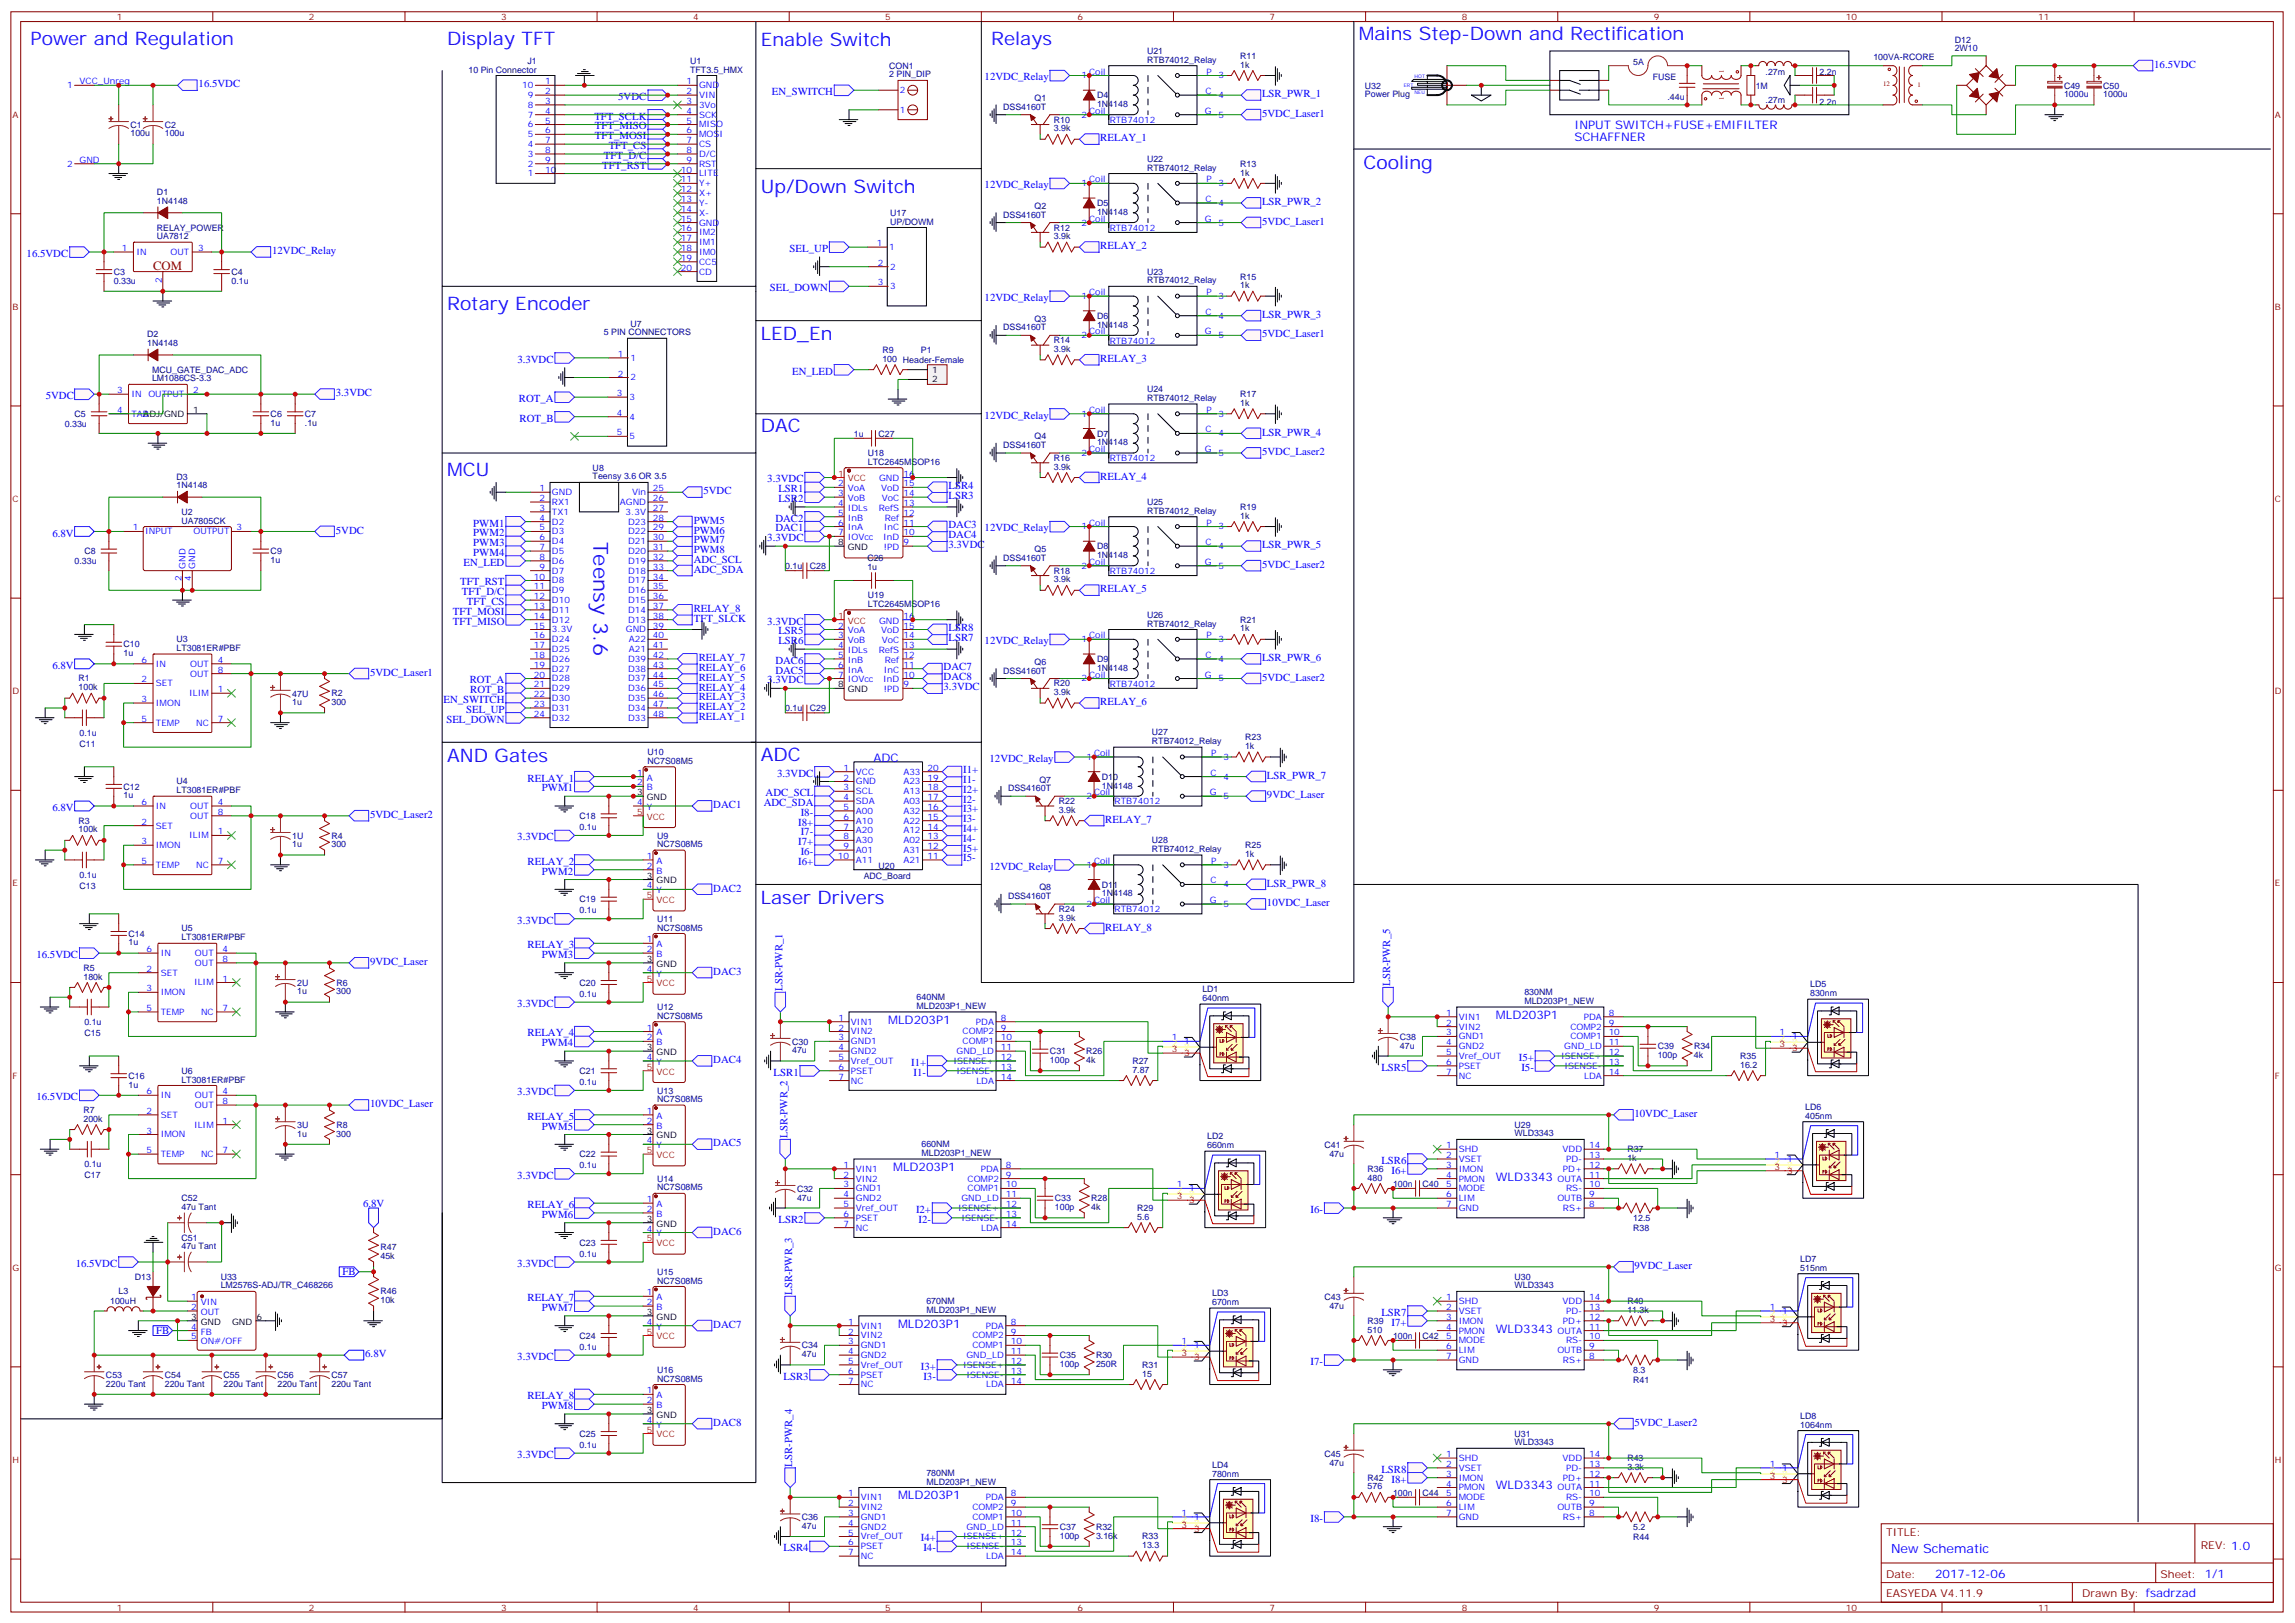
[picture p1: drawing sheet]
<svg xmlns="http://www.w3.org/2000/svg" width="826mm" height="584mm" viewBox="0 0 826 584" stroke-linecap="round" stroke-linejoin="round" font-family="sans-serif">
<defs><g id="words">
<text font-size="7.4" fill="#00f" x="213.6" y="194.9" transform="rotate(90 213.6 194.9)">Teensy 3.6</text>
<g font-size="6.7" fill="#00f">
<text x="11" y="16.2">Power and Regulation</text>
<text x="160.9" y="16.2">Display TFT</text>
<text x="273.8" y="16.6">Enable Switch</text>
<text x="356.7" y="16.2">Relays</text>
<text x="489" y="14.4">Mains Step-Down and Rectification</text>
<text x="490.7" y="60.7">Cooling</text>
<text x="273.8" y="69.5">Up/Down Switch</text>
<text x="160.9" y="111.4">Rotary Encoder</text>
<text x="273.8" y="122.4">LED_En</text>
<text x="273.8" y="155.6">DAC</text>
<text x="160.9" y="171.4">MCU</text>
<text x="160.9" y="274.1">AND Gates</text>
<text x="273.8" y="273.8">ADC</text>
<text x="273.8" y="325.3">Laser Drivers</text>
</g>
<text font-size="4.6" fill="#800" x="55.1" y="97">COM</text>
<text font-size="4.6" fill="#00f" x="680.5" y="558.8">New Schematic</text>
<g font-size="4.2" fill="#00f">
<text x="566.6" y="46.6">INPUT SWITCH+FUSE+EMIFILTER</text>
<text x="566.6" y="50.8">SCHAFFNER</text>
<text x="314.4" y="274.1">ADC</text>
<text x="319.7" y="368.3">MLD203P1</text>
<text x="538.4" y="366.6">MLD203P1</text>
<text x="321.4" y="421.3">MLD203P1</text>
<text x="538.4" y="424.7">WLD3343</text>
<text x="323.2" y="477.7">MLD203P1</text>
<text x="538.4" y="479.4">WLD3343</text>
<text x="323.2" y="539.4">MLD203P1</text>
<text x="538.4" y="535.9">WLD3343</text>
<text x="696.4" y="567.6">2017-12-06</text>
</g>
<g font-size="3.9" fill="#00f">
<text x="354.4" y="28.9">12VDC_Relay</text>
<text x="775.3" y="24.4">16.5VDC</text>
<text x="71.5" y="31.5">16.5VDC</text>
<text x="222.5" y="36">5VDC</text>
<text x="277.8" y="34.2">EN_SWITCH</text>
<text x="454.2" y="35">LSR_PWR_1</text>
<text x="213.9" y="43">TFT_SCLK</text>
<text x="214.1" y="46.6">TFT_MISO</text>
<text x="454.2" y="42">5VDC_Laser1</text>
<text x="214.1" y="50.1">TFT_MOSI</text>
<text x="219.1" y="53.6">TFT_CS</text>
<text x="396" y="50.9">RELAY_1</text>
<text x="217.3" y="57.2">TFT_D/C</text>
<text x="216.7" y="60.7">TFT_RST</text>
<text x="354.4" y="67.7">12VDC_Relay</text>
<text x="454.2" y="73.8">LSR_PWR_2</text>
<text x="454.2" y="80.8">5VDC_Laser1</text>
<text x="396" y="89.7">RELAY_2</text>
<text x="9.6" y="92.4">16.5VDC</text>
<text x="97.9" y="91.4">12VDC_Relay</text>
<text x="284.2" y="90.7">SEL_UP</text>
<text x="277.1" y="104.8">SEL_DOWN</text>
<text x="354.4" y="108.3">12VDC_Relay</text>
<text x="454.2" y="114.4">LSR_PWR_3</text>
<text x="454.2" y="121.4">5VDC_Laser1</text>
<text x="186.2" y="130.5">3.3VDC</text>
<text x="396" y="130.2">RELAY_3</text>
<text x="285.1" y="134.8">EN_LED</text>
<text x="16.5" y="143.6">5VDC</text>
<text x="120.9" y="142.6">3.3VDC</text>
<text x="186.7" y="144.6">ROT_A</text>
<text x="187" y="151.7">ROT_B</text>
<text x="354.4" y="150.6">12VDC_Relay</text>
<text x="454.2" y="156.7">LSR_PWR_4</text>
<text x="454.2" y="163.7">5VDC_Laser2</text>
<text x="276.1" y="173.6">3.3VDC</text>
<text x="396" y="172.6">RELAY_4</text>
<text x="253.2" y="177.9">5VDC</text>
<text x="280.1" y="177.1">LSR1</text>
<text x="341.3" y="179.4">LSR3</text>
<text x="341.3" y="175.9">LSR4</text>
<text x="280.1" y="180.6">LSR2</text>
<text x="120.9" y="192">5VDC</text>
<text x="170.3" y="189.4">PWM1</text>
<text x="249.7" y="192">PWM6</text>
<text x="249.7" y="188.5">PWM5</text>
<text x="279" y="187.7">DAC2</text>
<text x="279" y="191.2">DAC1</text>
<text x="341.3" y="190">DAC3</text>
<text x="354.4" y="191.2">12VDC_Relay</text>
<text x="18.8" y="193">6.8V</text>
<text x="170.3" y="193">PWM2</text>
<text x="170.3" y="196.5">PWM3</text>
<text x="249.7" y="195.5">PWM7</text>
<text x="276.1" y="194.7">3.3VDC</text>
<text x="341.3" y="197">3.3VDC</text>
<text x="341.3" y="193.5">DAC4</text>
<text x="454.2" y="197.3">LSR_PWR_5</text>
<text x="166.9" y="203.5">EN_LED</text>
<text x="170.3" y="200">PWM4</text>
<text x="249.7" y="199">PWM8</text>
<text x="249.7" y="202.6">ADC_SCL</text>
<text x="249.7" y="206.1">ADC_SDA</text>
<text x="454.2" y="204.3">5VDC_Laser2</text>
<text x="165.6" y="210.6">TFT_RST</text>
<text x="166.2" y="214.1">TFT_D/C</text>
<text x="396" y="213.1">RELAY_5</text>
<text x="163" y="221.2">TFT_MOSI</text>
<text x="168" y="217.7">TFT_CS</text>
<text x="249.7" y="220.2">RELAY_8</text>
<text x="163" y="224.7">TFT_MISO</text>
<text x="249.7" y="223.7">TFT_SLCK</text>
<text x="276.1" y="224.7">3.3VDC</text>
<text x="341.3" y="227">LSR8</text>
<text x="280.1" y="228.2">LSR5</text>
<text x="280.1" y="231.8">LSR6</text>
<text x="341.3" y="230.5">LSR7</text>
<text x="354.4" y="231.8">12VDC_Relay</text>
<text x="251.4" y="237.8">RELAY_7</text>
<text x="279" y="238.8">DAC6</text>
<text x="454.2" y="237.8">LSR_PWR_6</text>
<text x="18.8" y="240.7">6.8V</text>
<text x="133.2" y="243.1">5VDC_Laser1</text>
<text x="169" y="245.9">ROT_A</text>
<text x="251.4" y="244.9">RELAY_5</text>
<text x="251.4" y="241.4">RELAY_6</text>
<text x="276.1" y="245.9">3.3VDC</text>
<text x="279" y="242.4">DAC5</text>
<text x="339.6" y="244.7">DAC8</text>
<text x="339.6" y="241.1">DAC7</text>
<text x="454.2" y="244.9">5VDC_Laser2</text>
<text x="169.3" y="249.4">ROT_B</text>
<text x="251.4" y="252">RELAY_3</text>
<text x="251.4" y="248.4">RELAY_4</text>
<text x="339.6" y="248.2">3.3VDC</text>
<text x="159.6" y="252.9">EN_SWITCH</text>
<text x="167.7" y="256.4">SEL_UP</text>
<text x="251.4" y="255.5">RELAY_2</text>
<text x="396" y="253.7">RELAY_6</text>
<text x="160.6" y="260">SEL_DOWN</text>
<text x="251.4" y="259">RELAY_1</text>
<text x="356.1" y="274.1">12VDC_Relay</text>
<text x="189.9" y="281.2">RELAY_1</text>
<text x="279.7" y="279.4">3.3VDC</text>
<text x="346.6" y="281.7">I1-</text>
<text x="346.6" y="278.2">I1+</text>
<text x="456" y="280.2">LSR_PWR_7</text>
<text x="195" y="284.7">PWM1</text>
<text x="275.5" y="286.5">ADC_SCL</text>
<text x="346.6" y="285.2">I2+</text>
<text x="456" y="287.2">9VDC_Laser</text>
<text x="18.8" y="291.8">6.8V</text>
<text x="256.7" y="290.8">DAC1</text>
<text x="274.9" y="290">ADC_SDA</text>
<text x="288.2" y="293.5">I8-</text>
<text x="346.6" y="292.3">I3+</text>
<text x="346.6" y="288.7">I2-</text>
<text x="133.2" y="294.3">5VDC_Laser2</text>
<text x="287.3" y="297">I8+</text>
<text x="346.6" y="299.3">I4+</text>
<text x="346.6" y="295.8">I3-</text>
<text x="397.7" y="296">RELAY_7</text>
<text x="186.2" y="302.3">3.3VDC</text>
<text x="287.3" y="304.1">I7+</text>
<text x="288.2" y="300.6">I7-</text>
<text x="346.6" y="302.9">I4-</text>
<text x="189.9" y="311.2">RELAY_2</text>
<text x="287.3" y="311.1">I6+</text>
<text x="288.2" y="307.6">I6-</text>
<text x="346.6" y="309.9">I5-</text>
<text x="346.6" y="306.4">I5+</text>
<text x="195" y="314.7">PWM2</text>
<text x="356.1" y="312.9">12VDC_Relay</text>
<text x="256.7" y="320.7">DAC2</text>
<text x="456" y="319">LSR_PWR_8</text>
<text x="456" y="326">10VDC_Laser</text>
<text x="186.2" y="332.3">3.3VDC</text>
<text x="397.7" y="334.8">RELAY_8</text>
<text x="189.9" y="341.1">RELAY_3</text>
<text x="13.1" y="344.6">16.5VDC</text>
<text x="133.2" y="347.2">9VDC_Laser</text>
<text x="195" y="344.7">PWM3</text>
<text x="256.7" y="350.7">DAC3</text>
<text x="281.6" y="356.5" transform="rotate(-90 281.6 356.5)">LSR-PWR_1</text>
<text x="500.3" y="354.8" transform="rotate(-90 500.3 354.8)">LSR-PWR_5</text>
<text x="186.2" y="362.3">3.3VDC</text>
<text x="189.9" y="372.9">RELAY_4</text>
<text x="195" y="376.4">PWM4</text>
<text x="256.7" y="382.5">DAC4</text>
<text x="327.9" y="383.5">I1+</text>
<text x="546.6" y="381.7">I5+</text>
<text x="278.4" y="387">LSR1</text>
<text x="328.8" y="387">I1-</text>
<text x="497.1" y="385.2">LSR5</text>
<text x="547.5" y="385.2">I5-</text>
<text x="13.1" y="395.8">16.5VDC</text>
<text x="186.2" y="394">3.3VDC</text>
<text x="133.2" y="398.3">10VDC_Laser</text>
<text x="588.2" y="401.9">10VDC_Laser</text>
<text x="189.9" y="402.9">RELAY_5</text>
<text x="195" y="406.4">PWM5</text>
<text x="256.7" y="412.5">DAC5</text>
<text x="283.4" y="409.4" transform="rotate(-90 283.4 409.4)">LSR-PWR_2</text>
<text x="497.1" y="418.8">LSR6</text>
<text x="186.2" y="424">3.3VDC</text>
<text x="500.8" y="422.3">I6+</text>
<text x="130.7" y="434.1">6.8V</text>
<text x="189.9" y="434.6">RELAY_6</text>
<text x="329.7" y="436.4">I2+</text>
<text x="471.7" y="436.4">I6-</text>
<text x="195" y="438.2">PWM6</text>
<text x="280.2" y="439.9">LSR2</text>
<text x="330.5" y="439.9">I2-</text>
<text x="256.7" y="444.2">DAC6</text>
<text x="27.2" y="455.8">16.5VDC</text>
<text x="186.2" y="455.8">3.3VDC</text>
<text x="123.2" y="458.8">FB</text>
<text x="588.2" y="456.6">9VDC_Laser</text>
<text x="285.1" y="465.9" transform="rotate(-90 285.1 465.9)">LSR-PWR_3</text>
<text x="189.9" y="468.1">RELAY_7</text>
<text x="195" y="471.7">PWM7</text>
<text x="497.1" y="473.4">LSR7</text>
<text x="56.2" y="480">FB</text>
<text x="256.7" y="477.7">DAC7</text>
<text x="500.8" y="477">I7+</text>
<text x="131.4" y="488.2">6.8V</text>
<text x="186.2" y="489.3">3.3VDC</text>
<text x="471.7" y="491.1">I7-</text>
<text x="281.9" y="496.4">LSR3</text>
<text x="331.4" y="492.8">I3+</text>
<text x="332.3" y="496.4">I3-</text>
<text x="189.9" y="503.4">RELAY_8</text>
<text x="195" y="506.9">PWM8</text>
<text x="256.7" y="513">DAC8</text>
<text x="588.2" y="513">5VDC_Laser2</text>
<text x="186.2" y="524.6">3.3VDC</text>
<text x="285.1" y="527.6" transform="rotate(-90 285.1 527.6)">LSR-PWR_4</text>
<text x="497.1" y="529.9">LSR8</text>
<text x="500.8" y="533.4">I8+</text>
<text x="471.7" y="547.5">I8-</text>
<text x="331.4" y="554.6">I4+</text>
<text x="281.9" y="558.1">LSR4</text>
<text x="332.3" y="558.1">I4-</text>
</g>
<g font-size="3.9" fill="#800">
<text x="678.8" y="552.4">TITLE:</text>
<text x="792" y="557.4">REV: 1.0</text>
<text x="678.8" y="567.6">Date:</text>
<text x="777.6" y="567.6">Sheet: 1/1</text>
<text x="678.8" y="574.7">EASYEDA V4.11.9</text>
<text x="749.3" y="574.7">Drawn By: fsadrzad</text>
</g>
<g font-size="3.2" fill="#800">
<text x="42" y="7.2">1</text>
<text x="111.2" y="7.2">2</text>
<text x="180.3" y="7.2">3</text>
<text x="249.4" y="7.2">4</text>
<text x="318.6" y="7.2">5</text>
<text x="387.7" y="7.2">6</text>
<text x="456.9" y="7.2">7</text>
<text x="526" y="7.2">8</text>
<text x="595.2" y="7.2">9</text>
<text x="664.3" y="7.2">10</text>
<text x="733.5" y="7.2">11</text>
<text x="4.4" y="42.3">A</text>
<text x="818.7" y="42.3">A</text>
<text x="4.4" y="111.5">B</text>
<text x="818.7" y="111.5">B</text>
<text x="4.4" y="180.6">C</text>
<text x="818.7" y="180.6">C</text>
<text x="4.4" y="249.8">D</text>
<text x="818.7" y="249.8">D</text>
<text x="4.4" y="318.9">E</text>
<text x="818.7" y="318.9">E</text>
<text x="4.4" y="388.1">F</text>
<text x="818.7" y="388.1">F</text>
<text x="4.4" y="457.2">G</text>
<text x="818.7" y="457.2">G</text>
<text x="4.4" y="526.3">H</text>
<text x="818.7" y="526.3">H</text>
<text x="42" y="579.4">1</text>
<text x="111.2" y="579.4">2</text>
<text x="180.3" y="579.4">3</text>
<text x="249.4" y="579.4">4</text>
<text x="318.6" y="579.4">5</text>
<text x="387.7" y="579.4">6</text>
<text x="456.9" y="579.4">7</text>
<text x="526" y="579.4">8</text>
<text x="595.2" y="579.4">9</text>
<text x="664.3" y="579.4">10</text>
<text x="733.5" y="579.4">11</text>
</g>
<g font-size="3.2" fill="#000080">
<text x="703.5" y="15.3">D12</text>
<text x="189.8" y="23">J1</text>
<text x="248.4" y="22.9">U1</text>
<text x="412.8" y="22.6">RTB74012_Relay</text>
<text x="412.8" y="19.4">U21</text>
<text x="446.3" y="21.2">R11</text>
<text x="587.8" y="23.5">5A</text>
<text x="674.2" y="21.7">100VA-RCORE</text>
<text x="703.5" y="18.3">2W10</text>
<text x="168.6" y="26.1">10 Pin Connector</text>
<text x="248.4" y="26.1">TFT3.5_HMX</text>
<text x="320" y="27.9">2 PIN_DIP</text>
<text x="320" y="24.7">CON1</text>
<text x="446.3" y="24.3">1k</text>
<text x="594.8" y="28.8">FUSE</text>
<text x="635.4" y="27">.27m</text>
<text x="654.8" y="27">2.2n</text>
<text x="394.8" y="35.3">D4</text>
<text x="491.2" y="35">Power Plug</text>
<text x="491.2" y="31.9">U32</text>
<text x="600.1" y="35.8">.44u</text>
<text x="631.9" y="31.9">1M</text>
<text x="742.8" y="35">1000u</text>
<text x="742.8" y="31.9">C49</text>
<text x="756.9" y="35">1000u</text>
<text x="756.9" y="31.9">C50</text>
<text x="361" y="39.5">DSS4160T</text>
<text x="372.3" y="36.4">Q1</text>
<text x="394.8" y="38.5">1N4148</text>
<text x="635.4" y="37.2">.27m</text>
<text x="654.8" y="37.6">2.2n</text>
<text x="47" y="45.9">C1</text>
<text x="59.3" y="45.9">C2</text>
<text x="379.3" y="47.3">3.9k</text>
<text x="379.3" y="44.1">R10</text>
<text x="47" y="49.1">100u</text>
<text x="59.3" y="49.1">100u</text>
<text x="412.8" y="58.2">U22</text>
<text x="412.8" y="61.4">RTB74012_Relay</text>
<text x="446.3" y="63.1">1k</text>
<text x="446.3" y="60">R13</text>
<text x="56.5" y="70.2">D1</text>
<text x="56.5" y="73.4">1N4148</text>
<text x="320.4" y="77.6">U17</text>
<text x="372.3" y="75.2">Q2</text>
<text x="394.8" y="77.3">1N4148</text>
<text x="394.8" y="74.2">D5</text>
<text x="56.4" y="83">RELAY_POWER</text>
<text x="320.4" y="80.8">UP/DOWM</text>
<text x="361" y="78.3">DSS4160T</text>
<text x="379.3" y="82.9">R12</text>
<text x="56.4" y="86.1">UA7812</text>
<text x="379.3" y="86.1">3.9k</text>
<text x="41" y="98.9">C3</text>
<text x="83.3" y="98.9">C4</text>
<text x="412.8" y="102">RTB74012_Relay</text>
<text x="412.8" y="98.8">U23</text>
<text x="446.3" y="100.6">R15</text>
<text x="41" y="102.1">0.33u</text>
<text x="83.3" y="102.1">0.1u</text>
<text x="446.3" y="103.7">1k</text>
<text x="226.9" y="117.6">U7</text>
<text x="361" y="118.9">DSS4160T</text>
<text x="372.3" y="115.7">Q3</text>
<text x="394.8" y="117.9">1N4148</text>
<text x="394.8" y="114.7">D6</text>
<text x="53" y="124.5">1N4148</text>
<text x="53" y="121.4">D2</text>
<text x="217.3" y="120.4">5 PIN CONNECTORS</text>
<text x="379.3" y="123.5">R14</text>
<text x="317.5" y="130.2">100 Header-Female</text>
<text x="317.5" y="127">R9</text>
<text x="331.4" y="127">P1</text>
<text x="379.3" y="126.6">3.9k</text>
<text x="54.7" y="137.2">LM1086CS-3.3</text>
<text x="54.7" y="134.1">MCU_GATE_DAC_ADC</text>
<text x="412.8" y="141.1">U24</text>
<text x="446.3" y="142.9">R17</text>
<text x="412.8" y="144.3">RTB74012_Relay</text>
<text x="446.3" y="146">1k</text>
<text x="23.3" y="153.6">0.33u</text>
<text x="26.8" y="150.1">C5</text>
<text x="97.4" y="153.2">1u</text>
<text x="97.4" y="150">C6</text>
<text x="109.7" y="153.2">.1u</text>
<text x="109.7" y="150">C7</text>
<text x="307.3" y="157.2">1u</text>
<text x="316.1" y="157.2">C27</text>
<text x="361" y="161.2">DSS4160T</text>
<text x="372.3" y="158.1">Q4</text>
<text x="394.8" y="160.2">1N4148</text>
<text x="394.8" y="157.1">D7</text>
<text x="312.3" y="167.2">LTC2645MSOP16</text>
<text x="312.3" y="164">U18</text>
<text x="379.3" y="165.8">R16</text>
<text x="63.6" y="172.5">D3</text>
<text x="213.3" y="172.5">Teensy 3.6 OR 3.5</text>
<text x="213.3" y="169.3">U8</text>
<text x="379.3" y="169">3.9k</text>
<text x="63.6" y="175.7">1N4148</text>
<text x="65.3" y="185.2">U2</text>
<text x="412.8" y="184.9">RTB74012_Relay</text>
<text x="412.8" y="181.7">U25</text>
<text x="446.3" y="183.5">R19</text>
<text x="65.3" y="188.4">UA7805CK</text>
<text x="446.3" y="186.6">1k</text>
<text x="394.8" y="197.6">D8</text>
<text x="26.8" y="203">0.33u</text>
<text x="30.4" y="199.5">C8</text>
<text x="97.4" y="202.6">1u</text>
<text x="97.4" y="199.4">C9</text>
<text x="312.2" y="201.8">C26</text>
<text x="361" y="201.8">DSS4160T</text>
<text x="372.3" y="198.6">Q5</text>
<text x="394.8" y="200.8">1N4148</text>
<text x="282.6" y="204.8">0.1u</text>
<text x="291.4" y="204.8">C28</text>
<text x="312.2" y="205">1u</text>
<text x="379.3" y="209.5">3.9k</text>
<text x="379.3" y="206.4">R18</text>
<text x="312.3" y="215.1">U19</text>
<text x="312.3" y="218.4">LTC2645MSOP16</text>
<text x="412.8" y="225.4">RTB74012_Relay</text>
<text x="412.8" y="222.2">U26</text>
<text x="446.3" y="227.2">1k</text>
<text x="446.3" y="224">R21</text>
<text x="44.5" y="232.9">C10</text>
<text x="63.5" y="231">U3</text>
<text x="44.5" y="236.1">1u</text>
<text x="63.5" y="234.2">LT3081ER#PBF</text>
<text x="372.3" y="239.2">Q6</text>
<text x="394.8" y="238.2">D9</text>
<text x="28.3" y="245.2">R1</text>
<text x="361" y="242.4">DSS4160T</text>
<text x="394.8" y="241.4">1N4148</text>
<text x="28.3" y="248.4">100k</text>
<text x="105.2" y="250.6">47U</text>
<text x="119.3" y="250.5">R2</text>
<text x="379.3" y="250.1">3.9k</text>
<text x="379.3" y="247">R20</text>
<text x="105.2" y="253.7">1u</text>
<text x="119.3" y="253.7">300</text>
<text x="282.6" y="255.9">0.1u</text>
<text x="291.4" y="255.9">C29</text>
<text x="28.6" y="264.8">0.1u</text>
<text x="28.6" y="268.6">C11</text>
<text x="414.6" y="267.8">RTB74012_Relay</text>
<text x="414.6" y="264.6">U27</text>
<text x="448.1" y="269.5">1k</text>
<text x="448.1" y="266.4">R23</text>
<text x="233" y="274.8">NC7S08M5</text>
<text x="233" y="271.8">U10</text>
<text x="374.1" y="281.5">Q7</text>
<text x="396.6" y="280.5">D10</text>
<text x="44.5" y="287.2">1u</text>
<text x="44.5" y="284.1">C12</text>
<text x="63.5" y="285.4">LT3081ER#PBF</text>
<text x="63.5" y="282.2">U4</text>
<text x="362.8" y="284.7">DSS4160T</text>
<text x="396.6" y="283.7">1N4148</text>
<text x="381" y="292.5">3.9k</text>
<text x="381" y="289.3">R22</text>
<text x="28.3" y="299.5">100k</text>
<text x="28.3" y="296.3">R3</text>
<text x="208.5" y="298.7">0.1u</text>
<text x="208.5" y="294.7">C18</text>
<text x="105.2" y="304.8">1u</text>
<text x="105.2" y="301.8">1U</text>
<text x="119.3" y="304.9">300</text>
<text x="119.3" y="301.7">R4</text>
<text x="236.5" y="304.8">NC7S08M5</text>
<text x="236.5" y="301.8">U9</text>
<text x="414.6" y="303.4">U28</text>
<text x="448.1" y="305.2">R25</text>
<text x="414.6" y="306.6">RTB74012_Relay</text>
<text x="448.1" y="308.3">1k</text>
<text x="28.6" y="315.9">0.1u</text>
<text x="310.8" y="316.1">ADC_Board</text>
<text x="316.1" y="312.6">U20</text>
<text x="28.6" y="319.8">C13</text>
<text x="362.8" y="323.5">DSS4160T</text>
<text x="374.1" y="320.4">Q8</text>
<text x="396.6" y="322.5">1N4148</text>
<text x="396.6" y="319.3">D11</text>
<text x="208.5" y="328.6">0.1u</text>
<text x="208.5" y="324.7">C19</text>
<text x="381" y="328.1">R24</text>
<text x="65.3" y="335.1">U5</text>
<text x="236.5" y="334.8">NC7S08M5</text>
<text x="236.5" y="331.8">U11</text>
<text x="381" y="331.3">3.9k</text>
<text x="46.2" y="340.1">1u</text>
<text x="46.2" y="337">C14</text>
<text x="65.3" y="338.3">LT3081ER#PBF</text>
<text x="30" y="352.4">180k</text>
<text x="30" y="349.2">R5</text>
<text x="106.9" y="357.8">1u</text>
<text x="106.9" y="354.7">2U</text>
<text x="121" y="357.8">300</text>
<text x="121" y="354.6">R6</text>
<text x="208.5" y="358.6">0.1u</text>
<text x="208.5" y="354.7">C20</text>
<text x="329.9" y="359.8">640NM</text>
<text x="432.7" y="357">LD1</text>
<text x="548.6" y="358">830NM</text>
<text x="651.4" y="358.4">830nm</text>
<text x="651.4" y="355.2">LD5</text>
<text x="236.5" y="363.5">U12</text>
<text x="329.9" y="363">MLD203P1_NEW</text>
<text x="432.7" y="360.2">640nm</text>
<text x="548.6" y="361.2">MLD203P1_NEW</text>
<text x="30.4" y="368.9">0.1u</text>
<text x="236.5" y="366.5">NC7S08M5</text>
<text x="30.4" y="372.7">C15</text>
<text x="285.1" y="375.8">C30</text>
<text x="503.8" y="377.2">47u</text>
<text x="503.8" y="374">C38</text>
<text x="596.6" y="377.6">C39</text>
<text x="609.6" y="377.6">R34</text>
<text x="285.1" y="379">47u</text>
<text x="377.9" y="382.5">100p</text>
<text x="377.9" y="379.3">C31</text>
<text x="390.9" y="382.5">4k</text>
<text x="390.9" y="379.3">R26</text>
<text x="407.5" y="382.7">R27</text>
<text x="596.6" y="380.7">100p</text>
<text x="609.6" y="380.7">4k</text>
<text x="626.2" y="381">R35</text>
<text x="46.2" y="388.1">C16</text>
<text x="65.3" y="389.5">LT3081ER#PBF</text>
<text x="65.3" y="386.2">U6</text>
<text x="208.5" y="386.4">C21</text>
<text x="407.5" y="385.9">7.87</text>
<text x="626.2" y="384.2">16.2</text>
<text x="46.2" y="391.3">1u</text>
<text x="208.5" y="390.4">0.1u</text>
<text x="236.5" y="393.5">U13</text>
<text x="30" y="400.4">R7</text>
<text x="236.5" y="396.5">NC7S08M5</text>
<text x="649.7" y="399.4">LD6</text>
<text x="30" y="403.6">200k</text>
<text x="106.9" y="405.8">3U</text>
<text x="121" y="405.8">R8</text>
<text x="545" y="405.8">U29</text>
<text x="649.7" y="402.5">405nm</text>
<text x="106.9" y="408.9">1u</text>
<text x="121" y="408.9">300</text>
<text x="331.6" y="412.7">660NM</text>
<text x="434.5" y="413.1">660nm</text>
<text x="434.5" y="409.9">LD2</text>
<text x="476.6" y="412.9">C41</text>
<text x="545" y="408.9">WLD3343</text>
<text x="208.5" y="416.4">C22</text>
<text x="331.6" y="415.9">MLD203P1_NEW</text>
<text x="478.4" y="416.4">47u</text>
<text x="585.7" y="417.7">1k</text>
<text x="585.7" y="414.5">R37</text>
<text x="30.4" y="420">0.1u</text>
<text x="30.4" y="423.8">C17</text>
<text x="208.5" y="420.4">0.1u</text>
<text x="236.5" y="425.2">U14</text>
<text x="492.2" y="424.7">480</text>
<text x="492.2" y="421.5">R36</text>
<text x="236.5" y="428.3">NC7S08M5</text>
<text x="286.8" y="431.9">47u</text>
<text x="286.8" y="428.7">C32</text>
<text x="501.3" y="427.1">100n</text>
<text x="511.9" y="427.1">C40</text>
<text x="65.3" y="435.3">47u Tant</text>
<text x="65.3" y="432.2">C52</text>
<text x="379.6" y="435.4">100p</text>
<text x="379.6" y="432.2">C33</text>
<text x="392.7" y="435.4">4k</text>
<text x="392.7" y="432.2">R28</text>
<text x="409.3" y="435.7">R29</text>
<text x="409.3" y="438.9">5.6</text>
<text x="587.8" y="439.3">12.5</text>
<text x="587.8" y="442.9">R38</text>
<text x="65.3" y="449.4">47u Tant</text>
<text x="65.3" y="446.3">C51</text>
<text x="136.9" y="449.8">R47</text>
<text x="208.5" y="448.2">C23</text>
<text x="136.9" y="453.1">45k</text>
<text x="208.5" y="452.1">0.1u</text>
<text x="647.9" y="454">LD7</text>
<text x="48.5" y="460.4">D13</text>
<text x="79.4" y="460.4">U33</text>
<text x="236.5" y="461.8">NC7S08M5</text>
<text x="236.5" y="458.8">U15</text>
<text x="545" y="460.5">U30</text>
<text x="647.9" y="457.2">515nm</text>
<text x="42.7" y="465.7">L3</text>
<text x="79.4" y="463.5">LM2576S-ADJ/TR_C468266</text>
<text x="136.9" y="465.7">R46</text>
<text x="436.2" y="466.4">LD3</text>
<text x="476.6" y="467.6">C43</text>
<text x="545" y="463.5">WLD3343</text>
<text x="39.6" y="469.3">100uH</text>
<text x="136.9" y="468.9">10k</text>
<text x="333.4" y="472.4">MLD203P1_NEW</text>
<text x="333.4" y="469.1">670NM</text>
<text x="436.2" y="469.5">670nm</text>
<text x="478.4" y="471.1">47u</text>
<text x="585.7" y="472.4">11.3k</text>
<text x="585.7" y="469.2">R40</text>
<text x="492.2" y="479.4">510</text>
<text x="492.2" y="476.2">R39</text>
<text x="208.5" y="485.6">0.1u</text>
<text x="208.5" y="481.7">C24</text>
<text x="288.6" y="485.2">C34</text>
<text x="501.3" y="481.7">100n</text>
<text x="511.9" y="481.7">C42</text>
<text x="288.6" y="488.4">47u</text>
<text x="381.4" y="491.8">100p</text>
<text x="381.4" y="488.7">C35</text>
<text x="394.4" y="491.8">250R</text>
<text x="394.4" y="488.7">R30</text>
<text x="38.1" y="495.7">C53</text>
<text x="59.3" y="495.7">C54</text>
<text x="80.5" y="495.7">C55</text>
<text x="99.9" y="495.7">C56</text>
<text x="119.3" y="495.7">C57</text>
<text x="236.5" y="497.1">NC7S08M5</text>
<text x="236.5" y="494">U16</text>
<text x="411" y="495.3">15</text>
<text x="411" y="492.1">R31</text>
<text x="587.8" y="494">8.3</text>
<text x="587.8" y="497.6">R41</text>
<text x="38.1" y="498.9">220u Tant</text>
<text x="59.3" y="498.9">220u Tant</text>
<text x="80.5" y="498.9">220u Tant</text>
<text x="99.9" y="498.9">220u Tant</text>
<text x="119.3" y="498.9">220u Tant</text>
<text x="647.9" y="513.6">1064nm</text>
<text x="647.9" y="510.5">LD8</text>
<text x="208.5" y="520.9">0.1u</text>
<text x="208.5" y="517">C25</text>
<text x="545" y="520">WLD3343</text>
<text x="545" y="517">U31</text>
<text x="476.6" y="524">C45</text>
<text x="478.4" y="527.5">47u</text>
<text x="585.7" y="525.6">R43</text>
<text x="333.4" y="530.9">780NM</text>
<text x="436.2" y="531.3">780nm</text>
<text x="436.2" y="528.1">LD4</text>
<text x="492.2" y="532.7">R42</text>
<text x="585.7" y="528.8">3.3k</text>
<text x="333.4" y="534.1">MLD203P1_NEW</text>
<text x="492.2" y="535.9">576</text>
<text x="501.3" y="538.2">100n</text>
<text x="511.9" y="538.2">C44</text>
<text x="288.6" y="550.1">47u</text>
<text x="288.6" y="546.9">C36</text>
<text x="381.4" y="550.4">C37</text>
<text x="394.4" y="550.4">R32</text>
<text x="587.8" y="550.5">5.2</text>
<text x="381.4" y="553.6">100p</text>
<text x="394.4" y="553.6">3.16k</text>
<text x="411" y="557">13.3</text>
<text x="411" y="553.8">R33</text>
<text x="587.8" y="554">R44</text>
</g>
<g font-size="3.2" fill="#00f">
<text x="389.2" y="28.2">1</text>
<text x="392" y="26.8">Coil</text>
<text x="434.2" y="26.8">P</text>
<text x="438.5" y="28.2">3</text>
<text x="24.1" y="31.8">1</text>
<text x="28.6" y="30.3">VCC_Unreg</text>
<text x="187.9" y="31.8">10</text>
<text x="189.9" y="35.3">9</text>
<text x="196.2" y="33.9">2</text>
<text x="196.2" y="30.3">1</text>
<text x="247.1" y="30.3">1</text>
<text x="247.1" y="33.9">2</text>
<text x="251.6" y="31.8">GND</text>
<text x="251.6" y="35.3">VIN</text>
<text x="323.9" y="33.5">2</text>
<text x="433.9" y="33.9">C</text>
<text x="438.5" y="35.3">4</text>
<text x="189.9" y="38.8">8</text>
<text x="196.2" y="40.9">4</text>
<text x="196.2" y="37.4">3</text>
<text x="247.1" y="37.4">3</text>
<text x="247.1" y="40.9">4</text>
<text x="251.6" y="38.8">3Vo</text>
<text x="323.9" y="40.6">1</text>
<text x="392" y="40.9">Coil</text>
<text x="433.6" y="40.9">G</text>
<text x="189.9" y="45.9">6</text>
<text x="189.9" y="42.3">7</text>
<text x="196.2" y="48">6</text>
<text x="196.2" y="44.4">5</text>
<text x="247.1" y="44.4">5</text>
<text x="247.1" y="48">6</text>
<text x="251.6" y="42.3">SCK</text>
<text x="251.6" y="45.9">MISO</text>
<text x="389.2" y="42.3">2</text>
<text x="399.4" y="44.2">RTB74012</text>
<text x="438.5" y="42.3">5</text>
<text x="189.9" y="52.9">4</text>
<text x="189.9" y="49.4">5</text>
<text x="196.2" y="51.5">7</text>
<text x="247.1" y="51.5">7</text>
<text x="251.6" y="49.4">MOSI</text>
<text x="251.6" y="52.9">CS</text>
<text x="24.1" y="60">2</text>
<text x="28.6" y="58.6">GND</text>
<text x="189.9" y="60">2</text>
<text x="189.9" y="56.4">3</text>
<text x="196.2" y="58.6">9</text>
<text x="196.2" y="55">8</text>
<text x="247.1" y="55">8</text>
<text x="247.1" y="58.6">9</text>
<text x="251.6" y="56.4">D/C</text>
<text x="251.6" y="60">RST</text>
<text x="189.9" y="63.5">1</text>
<text x="196.2" y="62.1">10</text>
<text x="245.1" y="62.1">10</text>
<text x="245.1" y="65.6">11</text>
<text x="251.6" y="63.5">LITE</text>
<text x="392" y="65.6">Coil</text>
<text x="434.2" y="65.6">P</text>
<text x="245.1" y="69.1">12</text>
<text x="251.6" y="67">Y+</text>
<text x="251.6" y="70.6">X+</text>
<text x="389.2" y="67">1</text>
<text x="438.5" y="67">3</text>
<text x="245.1" y="72.7">13</text>
<text x="245.1" y="76.2">14</text>
<text x="251.6" y="74.1">Y-</text>
<text x="251.6" y="77.6">X-</text>
<text x="433.9" y="72.7">C</text>
<text x="438.5" y="74.1">4</text>
<text x="245.1" y="79.7">15</text>
<text x="245.1" y="83.3">16</text>
<text x="251.6" y="81.1">GND</text>
<text x="389.2" y="81.1">2</text>
<text x="392" y="79.7">Coil</text>
<text x="399.4" y="83">RTB74012</text>
<text x="433.6" y="79.7">G</text>
<text x="438.5" y="81.1">5</text>
<text x="245.1" y="86.8">17</text>
<text x="251.6" y="84.7">IM2</text>
<text x="251.6" y="88.2">IM1</text>
<text x="315.5" y="88.5">1</text>
<text x="320" y="90">1</text>
<text x="43.9" y="90.3">1</text>
<text x="49.1" y="91.7">IN</text>
<text x="61.3" y="91.7">OUT</text>
<text x="71.3" y="90.3">3</text>
<text x="245.1" y="90.3">18</text>
<text x="245.1" y="93.8">19</text>
<text x="251.6" y="91.7">IM0</text>
<text x="251.6" y="95.2">CC5</text>
<text x="315.9" y="95.6">2</text>
<text x="58.2" y="101.9" transform="rotate(-90 58.2 101.9)">2</text>
<text x="245.1" y="97.4">20</text>
<text x="251.6" y="98.8">CD</text>
<text x="320.4" y="97">2</text>
<text x="315.9" y="102.7">3</text>
<text x="320.4" y="104.1">3</text>
<text x="389.2" y="107.6">1</text>
<text x="392" y="106.2">Coil</text>
<text x="434.2" y="106.2">P</text>
<text x="438.5" y="107.6">3</text>
<text x="433.9" y="113.2">C</text>
<text x="438.5" y="114.7">4</text>
<text x="389.2" y="121.7">2</text>
<text x="392" y="120.3">Coil</text>
<text x="399.4" y="123.6">RTB74012</text>
<text x="433.6" y="120.3">G</text>
<text x="438.5" y="121.7">5</text>
<text x="222.4" y="128.4">1</text>
<text x="226.9" y="129.8">1</text>
<text x="222.4" y="135.5">2</text>
<text x="226.9" y="136.9">2</text>
<text x="42.1" y="141.5">3</text>
<text x="47.3" y="142.9">IN</text>
<text x="53.4" y="142.9">OUTPUT</text>
<text x="69.5" y="141.5">2</text>
<text x="222" y="142.5">3</text>
<text x="226.5" y="143.9">3</text>
<text x="42.1" y="148.5">4</text>
<text x="47.3" y="149.9">TAB</text>
<text x="222" y="149.6">4</text>
<text x="389.2" y="149.9">1</text>
<text x="392" y="148.5">Coil</text>
<text x="434.2" y="148.5">P</text>
<text x="438.5" y="149.9">3</text>
<text x="226.5" y="151">4</text>
<text x="433.9" y="155.6">C</text>
<text x="222" y="156.6">5</text>
<text x="226.5" y="158">5</text>
<text x="438.5" y="157">4</text>
<text x="389.2" y="164">2</text>
<text x="392" y="162.6">Coil</text>
<text x="399.4" y="165.9">RTB74012</text>
<text x="433.6" y="162.6">G</text>
<text x="438.5" y="164">5</text>
<text x="316.4" y="173.2">GND</text>
<text x="325.1" y="171.4">16</text>
<text x="194.2" y="176.7">1</text>
<text x="198.6" y="178.2">GND</text>
<text x="227.5" y="178.2">Vin</text>
<text x="235" y="176.7">25</text>
<text x="301.6" y="175">2</text>
<text x="301.6" y="178.5">3</text>
<text x="305.1" y="176.7">VoA</text>
<text x="317.1" y="176.7">VoD</text>
<text x="325.1" y="178.5">14</text>
<text x="325.1" y="175">15</text>
<text x="194.2" y="180.3">2</text>
<text x="194.2" y="183.8">3</text>
<text x="198.6" y="181.7">RX1</text>
<text x="198.6" y="185.2">TX1</text>
<text x="223.1" y="181.7">AGND</text>
<text x="225.2" y="185.2">3.3V</text>
<text x="235" y="180.3">26</text>
<text x="235" y="183.8">27</text>
<text x="301.6" y="182">4</text>
<text x="301.6" y="185.6">5</text>
<text x="305.1" y="180.3">VoB</text>
<text x="305.1" y="183.8">IDLs</text>
<text x="316.3" y="183.8">RefS</text>
<text x="317.3" y="180.3">VoC</text>
<text x="325.1" y="185.6">12</text>
<text x="325.1" y="182">13</text>
<text x="47.8" y="190.9">1</text>
<text x="85.1" y="190.9">3</text>
<text x="194.2" y="187.3">4</text>
<text x="194.2" y="190.9">5</text>
<text x="198.6" y="188.7">D2</text>
<text x="226" y="188.7">D23</text>
<text x="235" y="187.3">28</text>
<text x="235" y="190.9">29</text>
<text x="301.6" y="189.1">6</text>
<text x="305.1" y="187.3">InB</text>
<text x="305.1" y="190.9">InA</text>
<text x="318.1" y="190.9">InC</text>
<text x="318.4" y="187.3">Ref</text>
<text x="325.1" y="189.1">11</text>
<text x="389.2" y="190.5">1</text>
<text x="392" y="189.1">Coil</text>
<text x="434.2" y="189.1">P</text>
<text x="438.5" y="190.5">3</text>
<text x="52.2" y="192.3">INPUT</text>
<text x="69.6" y="192.3">OUTPUT</text>
<text x="194.2" y="194.4">6</text>
<text x="194.2" y="197.9">7</text>
<text x="198.6" y="192.3">D3</text>
<text x="198.6" y="195.8">D4</text>
<text x="226" y="192.3">D22</text>
<text x="226" y="195.8">D21</text>
<text x="235" y="194.4">30</text>
<text x="235" y="197.9">31</text>
<text x="301.6" y="192.6">7</text>
<text x="305.1" y="194.4">IOVcc</text>
<text x="317.9" y="194.4">InD</text>
<text x="318" y="197.9">!PD</text>
<text x="325.1" y="196.1">9</text>
<text x="325.1" y="192.6">10</text>
<text x="433.9" y="196.1">C</text>
<text x="438.5" y="197.6">4</text>
<text x="194.2" y="201.4">8</text>
<text x="198.6" y="199.3">D5</text>
<text x="198.6" y="202.8">D6</text>
<text x="226" y="199.3">D20</text>
<text x="226" y="202.8">D19</text>
<text x="235" y="201.4">32</text>
<text x="392" y="203.2">Coil</text>
<text x="433.6" y="203.2">G</text>
<text x="65.3" y="209.1" transform="rotate(-90 65.3 209.1)">2</text>
<text x="66.7" y="204.6" transform="rotate(-90 66.7 204.6)">GND</text>
<text x="68.8" y="209.1" transform="rotate(-90 68.8 209.1)">4</text>
<text x="70.2" y="204.6" transform="rotate(-90 70.2 204.6)">GND</text>
<text x="192.1" y="208.5">10</text>
<text x="194.2" y="205">9</text>
<text x="198.6" y="206.4">D7</text>
<text x="198.6" y="209.9">D8</text>
<text x="226" y="206.4">D18</text>
<text x="226" y="209.9">D17</text>
<text x="235" y="205">33</text>
<text x="235" y="208.5">34</text>
<text x="389.2" y="204.6">2</text>
<text x="399.4" y="206.5">RTB74012</text>
<text x="438.5" y="204.6">5</text>
<text x="192.1" y="212">11</text>
<text x="192.1" y="215.5">12</text>
<text x="198.6" y="213.4">D9</text>
<text x="226" y="213.4">D16</text>
<text x="235" y="212">35</text>
<text x="235" y="215.5">36</text>
<text x="192.1" y="219.1">13</text>
<text x="198.6" y="217">D10</text>
<text x="198.6" y="220.5">D11</text>
<text x="226" y="217">D15</text>
<text x="226" y="220.5">D14</text>
<text x="235" y="219.1">37</text>
<text x="192.1" y="222.6">14</text>
<text x="192.1" y="226.1">15</text>
<text x="198.6" y="224">D12</text>
<text x="198.6" y="227.5">3.3V</text>
<text x="225.2" y="227.5">GND</text>
<text x="226" y="224">D13</text>
<text x="235" y="222.6">38</text>
<text x="235" y="226.1">39</text>
<text x="301.6" y="226.1">2</text>
<text x="305.1" y="227.9">VoA</text>
<text x="316.4" y="224.4">GND</text>
<text x="317.1" y="227.9">VoD</text>
<text x="325.1" y="226.1">15</text>
<text x="325.1" y="222.6">16</text>
<text x="192.1" y="229.7">16</text>
<text x="192.1" y="233.2">17</text>
<text x="198.6" y="231.1">D24</text>
<text x="226.3" y="231.1">A22</text>
<text x="235" y="229.7">40</text>
<text x="235" y="233.2">41</text>
<text x="301.6" y="229.7">3</text>
<text x="301.6" y="233.2">4</text>
<text x="305.1" y="231.4">VoB</text>
<text x="317.3" y="231.4">VoC</text>
<text x="325.1" y="233.2">13</text>
<text x="325.1" y="229.7">14</text>
<text x="389.2" y="231.1">1</text>
<text x="392" y="229.7">Coil</text>
<text x="434.2" y="229.7">P</text>
<text x="438.5" y="231.1">3</text>
<text x="50.9" y="238.5">6</text>
<text x="56.1" y="239.9">IN</text>
<text x="68.4" y="239.9">OUT</text>
<text x="78.4" y="238.5">4</text>
<text x="192.1" y="236.7">18</text>
<text x="198.6" y="234.6">D25</text>
<text x="198.6" y="238.1">D26</text>
<text x="226" y="238.1">D39</text>
<text x="226.3" y="234.6">A21</text>
<text x="235" y="236.7">42</text>
<text x="301.6" y="236.7">5</text>
<text x="305.1" y="234.9">IDLs</text>
<text x="305.1" y="238.5">InB</text>
<text x="316.3" y="234.9">RefS</text>
<text x="318.4" y="238.5">Ref</text>
<text x="325.1" y="236.7">12</text>
<text x="433.9" y="236.7">C</text>
<text x="438.5" y="238.1">4</text>
<text x="50.9" y="245.5">2</text>
<text x="68.4" y="243.4">OUT</text>
<text x="78.4" y="242">8</text>
<text x="192.1" y="240.2">19</text>
<text x="192.1" y="243.8">20</text>
<text x="198.6" y="241.7">D27</text>
<text x="198.6" y="245.2">D28</text>
<text x="226" y="241.7">D38</text>
<text x="226" y="245.2">D37</text>
<text x="235" y="240.2">43</text>
<text x="235" y="243.8">44</text>
<text x="301.6" y="240.2">6</text>
<text x="301.6" y="243.8">7</text>
<text x="305.1" y="242">InA</text>
<text x="305.1" y="245.5">IOVcc</text>
<text x="317.9" y="245.5">InD</text>
<text x="318.1" y="242">InC</text>
<text x="325.1" y="243.8">10</text>
<text x="325.1" y="240.2">11</text>
<text x="389.2" y="245.2">2</text>
<text x="392" y="243.8">Coil</text>
<text x="433.6" y="243.8">G</text>
<text x="438.5" y="245.2">5</text>
<text x="56.1" y="246.9">SET</text>
<text x="68.1" y="250.5">ILIM</text>
<text x="78.4" y="249.1">1</text>
<text x="192.1" y="247.3">21</text>
<text x="192.1" y="250.8">22</text>
<text x="198.6" y="248.7">D29</text>
<text x="226" y="248.7">D36</text>
<text x="235" y="247.3">45</text>
<text x="235" y="250.8">46</text>
<text x="318" y="249.1">!PD</text>
<text x="325.1" y="247.3">9</text>
<text x="399.4" y="247.1">RTB74012</text>
<text x="50.9" y="252.6">3</text>
<text x="56.1" y="254">IMON</text>
<text x="192.1" y="254.4">23</text>
<text x="192.1" y="257.9">24</text>
<text x="198.6" y="252.2">D30</text>
<text x="198.6" y="255.8">D31</text>
<text x="226" y="252.2">D35</text>
<text x="226" y="255.8">D34</text>
<text x="235" y="254.4">47</text>
<text x="235" y="257.9">48</text>
<text x="50.9" y="259.6">5</text>
<text x="56.1" y="261.1">TEMP</text>
<text x="70.6" y="261.1">NC</text>
<text x="78.4" y="259.6">7</text>
<text x="198.6" y="259.3">D32</text>
<text x="226" y="259.3">D33</text>
<text x="391" y="273.4">1</text>
<text x="393.7" y="272">Coil</text>
<text x="435.9" y="272">P</text>
<text x="440.3" y="273.4">3</text>
<text x="229.3" y="279">1</text>
<text x="232.8" y="280.8">A</text>
<text x="303.5" y="277.3">1</text>
<text x="303.5" y="280.8">2</text>
<text x="308" y="278.7">VCC</text>
<text x="325.1" y="278.7">A33</text>
<text x="333.8" y="280.8">19</text>
<text x="333.8" y="277.3">20</text>
<text x="435.6" y="279">C</text>
<text x="440.3" y="280.5">4</text>
<text x="229.3" y="282.6">2</text>
<text x="232.8" y="284.3">B</text>
<text x="303.5" y="284.3">3</text>
<text x="303.5" y="287.9">4</text>
<text x="308" y="282.2">GND</text>
<text x="308" y="285.7">SCL</text>
<text x="325.1" y="285.7">A13</text>
<text x="325.1" y="282.2">A23</text>
<text x="333.8" y="287.9">17</text>
<text x="333.8" y="284.3">18</text>
<text x="391" y="287.5">2</text>
<text x="393.7" y="286.1">Coil</text>
<text x="435.4" y="286.1">G</text>
<text x="440.3" y="287.5">5</text>
<text x="50.9" y="289.6">6</text>
<text x="56.1" y="291">IN</text>
<text x="68.4" y="291">OUT</text>
<text x="78.4" y="289.6">4</text>
<text x="78.4" y="293.2">8</text>
<text x="229.3" y="289.6">4</text>
<text x="232.8" y="291.4">Y</text>
<text x="303.5" y="291.4">5</text>
<text x="308" y="289.3">SDA</text>
<text x="308" y="292.8">A00</text>
<text x="325.1" y="292.8">A32</text>
<text x="325.1" y="289.3">A03</text>
<text x="333.8" y="291.4">16</text>
<text x="401.1" y="289.4">RTB74012</text>
<text x="50.9" y="296.7">2</text>
<text x="56.1" y="298.1">SET</text>
<text x="68.4" y="294.6">OUT</text>
<text x="303.5" y="294.9">6</text>
<text x="303.5" y="298.4">7</text>
<text x="308" y="296.3">A10</text>
<text x="308" y="299.9">A20</text>
<text x="325.1" y="299.9">A12</text>
<text x="325.1" y="296.3">A22</text>
<text x="333.8" y="298.4">14</text>
<text x="333.8" y="294.9">15</text>
<text x="50.9" y="303.7">3</text>
<text x="56.1" y="305.2">IMON</text>
<text x="68.1" y="301.6">ILIM</text>
<text x="78.4" y="300.2">1</text>
<text x="303.5" y="302">8</text>
<text x="303.5" y="305.5">9</text>
<text x="308" y="303.4">A30</text>
<text x="325.1" y="303.4">A02</text>
<text x="333.8" y="305.5">12</text>
<text x="333.8" y="302">13</text>
<text x="50.9" y="310.8">5</text>
<text x="78.4" y="310.8">7</text>
<text x="232.8" y="309">1</text>
<text x="236.3" y="310.8">A</text>
<text x="301.5" y="309">10</text>
<text x="308" y="306.9">A01</text>
<text x="308" y="310.4">A11</text>
<text x="325.1" y="310.4">A21</text>
<text x="325.1" y="306.9">A31</text>
<text x="333.8" y="309">11</text>
<text x="393.7" y="310.8">Coil</text>
<text x="435.9" y="310.8">P</text>
<text x="56.1" y="312.2">TEMP</text>
<text x="70.6" y="312.2">NC</text>
<text x="232.8" y="312.6">2</text>
<text x="236.3" y="314.3">B</text>
<text x="391" y="312.2">1</text>
<text x="435.6" y="317.9">C</text>
<text x="440.3" y="312.2">3</text>
<text x="232.8" y="319.6">4</text>
<text x="236.3" y="321.4">Y</text>
<text x="440.3" y="319.3">4</text>
<text x="391" y="326.3">2</text>
<text x="393.7" y="324.9">Coil</text>
<text x="401.1" y="328.2">RTB74012</text>
<text x="435.4" y="324.9">G</text>
<text x="440.3" y="326.3">5</text>
<text x="232.8" y="339">1</text>
<text x="236.3" y="340.8">A</text>
<text x="52.7" y="342.5">6</text>
<text x="57.9" y="344">IN</text>
<text x="70.2" y="344">OUT</text>
<text x="70.2" y="347.5">OUT</text>
<text x="80.1" y="342.5">4</text>
<text x="80.1" y="346.1">8</text>
<text x="232.8" y="342.5">2</text>
<text x="236.3" y="344.3">B</text>
<text x="52.7" y="349.6">2</text>
<text x="57.9" y="351">SET</text>
<text x="80.1" y="353.1">1</text>
<text x="232.8" y="349.6">4</text>
<text x="236.3" y="351.4">Y</text>
<text x="52.7" y="356.7">3</text>
<text x="57.9" y="358.1">IMON</text>
<text x="69.8" y="354.5">ILIM</text>
<text x="52.7" y="363.7">5</text>
<text x="57.9" y="365.1">TEMP</text>
<text x="72.4" y="365.1">NC</text>
<text x="80.1" y="363.7">7</text>
<text x="520.5" y="365.5">1</text>
<text x="578.9" y="365.5">8</text>
<text x="232.8" y="370.8">1</text>
<text x="301.8" y="367.2">1</text>
<text x="301.8" y="370.8">2</text>
<text x="306.2" y="368.7">VIN1</text>
<text x="351.2" y="368.7">PDA</text>
<text x="360.2" y="367.2">8</text>
<text x="360.2" y="370.8">9</text>
<text x="520.5" y="369">2</text>
<text x="525" y="366.9">VIN1</text>
<text x="525" y="370.4">VIN2</text>
<text x="565.2" y="370.4">COMP2</text>
<text x="569.9" y="366.9">PDA</text>
<text x="578.9" y="369">9</text>
<text x="232.8" y="374.3">2</text>
<text x="236.3" y="372.5">A</text>
<text x="236.3" y="376.1">B</text>
<text x="301.8" y="374.3">3</text>
<text x="301.8" y="377.8">4</text>
<text x="306.2" y="372.2">VIN2</text>
<text x="306.2" y="375.7">GND1</text>
<text x="346.4" y="372.2">COMP2</text>
<text x="346.4" y="375.7">COMP1</text>
<text x="360.2" y="374.3">10</text>
<text x="360.2" y="377.8">11</text>
<text x="421.7" y="374.3">1</text>
<text x="426.2" y="375.7">1</text>
<text x="520.5" y="372.5">3</text>
<text x="520.5" y="376.1">4</text>
<text x="525" y="373.9">GND1</text>
<text x="525" y="377.5">GND2</text>
<text x="563" y="377.5">GND_LD</text>
<text x="565.2" y="373.9">COMP1</text>
<text x="578.9" y="372.5">10</text>
<text x="578.9" y="376.1">11</text>
<text x="640.4" y="372.5">1</text>
<text x="644.9" y="373.9">1</text>
<text x="232.8" y="381.4">4</text>
<text x="236.3" y="383.1">Y</text>
<text x="301.8" y="381.4">5</text>
<text x="306.2" y="379.2">GND2</text>
<text x="306.2" y="382.8">Vref_OUT</text>
<text x="343.1" y="382.8">ISENSE+</text>
<text x="344.2" y="379.2">GND_LD</text>
<text x="360.2" y="381.4">12</text>
<text x="520.5" y="379.6">5</text>
<text x="520.5" y="383.1">6</text>
<text x="525" y="381">Vref_OUT</text>
<text x="561.8" y="381">ISENSE+</text>
<text x="578.9" y="379.6">12</text>
<text x="578.9" y="383.1">13</text>
<text x="301.8" y="384.9">6</text>
<text x="301.8" y="388.4">7</text>
<text x="306.2" y="386.3">PSET</text>
<text x="306.2" y="389.8">NC</text>
<text x="344.3" y="386.3">ISENSE-</text>
<text x="351.4" y="389.8">LDA</text>
<text x="360.2" y="384.9">13</text>
<text x="360.2" y="388.4">14</text>
<text x="520.5" y="386.6">7</text>
<text x="525" y="384.5">PSET</text>
<text x="525" y="388.1">NC</text>
<text x="563" y="384.5">ISENSE-</text>
<text x="570.1" y="388.1">LDA</text>
<text x="578.9" y="386.6">14</text>
<text x="52.7" y="393.7">6</text>
<text x="57.9" y="395.1">IN</text>
<text x="70.2" y="395.1">OUT</text>
<text x="80.1" y="393.7">4</text>
<text x="52.7" y="400.8">2</text>
<text x="70.2" y="398.6">OUT</text>
<text x="80.1" y="397.2">8</text>
<text x="232.8" y="400.8">1</text>
<text x="52.7" y="407.8">3</text>
<text x="57.9" y="402.2">SET</text>
<text x="69.8" y="405.7">ILIM</text>
<text x="80.1" y="404.3">1</text>
<text x="232.8" y="404.3">2</text>
<text x="236.3" y="402.5">A</text>
<text x="236.3" y="406">B</text>
<text x="57.9" y="409.2">IMON</text>
<text x="232.8" y="411.3">4</text>
<text x="236.3" y="413.1">Y</text>
<text x="520.5" y="413.1">1</text>
<text x="571.9" y="413.1">14</text>
<text x="52.7" y="414.9">5</text>
<text x="57.9" y="416.3">TEMP</text>
<text x="72.4" y="416.3">NC</text>
<text x="80.1" y="414.9">7</text>
<text x="520.5" y="416.6">2</text>
<text x="525" y="414.5">SHD</text>
<text x="525" y="418">VSET</text>
<text x="562.4" y="414.5">VDD</text>
<text x="563.6" y="418">PD-</text>
<text x="571.9" y="416.6">13</text>
<text x="638.7" y="416.6">1</text>
<text x="643.1" y="418">1</text>
<text x="303.5" y="420.2">1</text>
<text x="303.5" y="423.7">2</text>
<text x="308" y="421.6">VIN1</text>
<text x="308" y="425.1">VIN2</text>
<text x="348.2" y="425.1">COMP2</text>
<text x="353" y="421.6">PDA</text>
<text x="362" y="420.2">8</text>
<text x="362" y="423.7">9</text>
<text x="520.5" y="420.2">3</text>
<text x="520.5" y="423.7">4</text>
<text x="525" y="421.6">IMON</text>
<text x="525" y="425.1">PMON</text>
<text x="560.5" y="425.1">OUTA</text>
<text x="562.5" y="421.6">PD+</text>
<text x="571.9" y="423.7">11</text>
<text x="571.9" y="420.2">12</text>
<text x="303.5" y="427.2">3</text>
<text x="303.5" y="430.7">4</text>
<text x="308" y="428.6">GND1</text>
<text x="348.2" y="428.6">COMP1</text>
<text x="362" y="427.2">10</text>
<text x="362" y="430.7">11</text>
<text x="423.5" y="427.2">1</text>
<text x="428" y="428.6">1</text>
<text x="520.5" y="427.2">5</text>
<text x="520.5" y="430.7">6</text>
<text x="525" y="428.6">MODE</text>
<text x="563.6" y="428.6">RS-</text>
<text x="571.9" y="430.7">9</text>
<text x="571.9" y="427.2">10</text>
<text x="232.8" y="432.5">1</text>
<text x="232.8" y="436">2</text>
<text x="236.3" y="434.3">A</text>
<text x="236.3" y="437.8">B</text>
<text x="303.5" y="434.3">5</text>
<text x="303.5" y="437.8">6</text>
<text x="308" y="432.2">GND2</text>
<text x="308" y="435.7">Vref_OUT</text>
<text x="344.9" y="435.7">ISENSE+</text>
<text x="346" y="432.2">GND_LD</text>
<text x="362" y="434.3">12</text>
<text x="362" y="437.8">13</text>
<text x="520.5" y="434.3">7</text>
<text x="525" y="432.2">LIM</text>
<text x="525" y="435.7">GND</text>
<text x="560.5" y="432.2">OUTB</text>
<text x="562.4" y="435.7">RS+</text>
<text x="571.9" y="434.3">8</text>
<text x="232.8" y="443.1">4</text>
<text x="303.5" y="441.3">7</text>
<text x="308" y="439.2">PSET</text>
<text x="308" y="442.7">NC</text>
<text x="346" y="439.2">ISENSE-</text>
<text x="353.1" y="442.7">LDA</text>
<text x="362" y="441.3">14</text>
<text x="236.3" y="444.9">Y</text>
<text x="68.7" y="467.8">1</text>
<text x="232.8" y="466">1</text>
<text x="236.3" y="467.8">A</text>
<text x="520.5" y="467.8">1</text>
<text x="571.9" y="467.8">14</text>
<text x="68.7" y="471.3">2</text>
<text x="72.2" y="469.5">VIN</text>
<text x="72.2" y="473.1">OUT</text>
<text x="232.8" y="469.5">2</text>
<text x="236.3" y="471.3">B</text>
<text x="520.5" y="471.3">2</text>
<text x="525" y="469.2">SHD</text>
<text x="525" y="472.7">VSET</text>
<text x="562.4" y="469.2">VDD</text>
<text x="563.6" y="472.7">PD-</text>
<text x="571.9" y="471.3">13</text>
<text x="636.9" y="471.3">1</text>
<text x="641.4" y="472.7">1</text>
<text x="68.7" y="478.4">4</text>
<text x="232.8" y="476.6">4</text>
<text x="236.3" y="478.4">Y</text>
<text x="305.3" y="476.6">1</text>
<text x="309.8" y="478">VIN1</text>
<text x="354.8" y="478">PDA</text>
<text x="363.7" y="476.6">8</text>
<text x="520.5" y="474.8">3</text>
<text x="520.5" y="478.4">4</text>
<text x="525" y="476.2">IMON</text>
<text x="525" y="479.8">PMON</text>
<text x="560.5" y="479.8">OUTA</text>
<text x="562.5" y="476.2">PD+</text>
<text x="571.9" y="478.4">11</text>
<text x="571.9" y="474.8">12</text>
<text x="68.7" y="481.9">5</text>
<text x="72.2" y="480.1">FB</text>
<text x="72.2" y="483.7">ON#/OFF</text>
<text x="305.3" y="480.1">2</text>
<text x="305.3" y="483.7">3</text>
<text x="309.8" y="481.5">VIN2</text>
<text x="309.8" y="485.1">GND1</text>
<text x="350" y="481.5">COMP2</text>
<text x="350" y="485.1">COMP1</text>
<text x="363.7" y="480.1">9</text>
<text x="363.7" y="483.7">10</text>
<text x="425.2" y="483.7">1</text>
<text x="429.7" y="485.1">1</text>
<text x="520.5" y="481.9">5</text>
<text x="520.5" y="485.4">6</text>
<text x="525" y="483.3">MODE</text>
<text x="563.6" y="483.3">RS-</text>
<text x="571.9" y="485.4">9</text>
<text x="571.9" y="481.9">10</text>
<text x="305.3" y="487.2">4</text>
<text x="305.3" y="490.7">5</text>
<text x="309.8" y="488.6">GND2</text>
<text x="347.8" y="488.6">GND_LD</text>
<text x="363.7" y="487.2">11</text>
<text x="363.7" y="490.7">12</text>
<text x="520.5" y="488.9">7</text>
<text x="525" y="486.8">LIM</text>
<text x="525" y="490.4">GND</text>
<text x="560.5" y="486.8">OUTB</text>
<text x="562.4" y="490.4">RS+</text>
<text x="571.9" y="488.9">8</text>
<text x="305.3" y="494.2">6</text>
<text x="305.3" y="497.8">7</text>
<text x="309.8" y="492.1">Vref_OUT</text>
<text x="309.8" y="495.7">PSET</text>
<text x="346.6" y="492.1">ISENSE+</text>
<text x="347.8" y="495.7">ISENSE-</text>
<text x="363.7" y="494.2">13</text>
<text x="363.7" y="497.8">14</text>
<text x="232.8" y="501.3">1</text>
<text x="236.3" y="503.1">A</text>
<text x="309.8" y="499.2">NC</text>
<text x="354.9" y="499.2">LDA</text>
<text x="232.8" y="504.8">2</text>
<text x="236.3" y="506.6">B</text>
<text x="232.8" y="511.9">4</text>
<text x="236.3" y="513.6">Y</text>
<text x="520.5" y="524.2">1</text>
<text x="520.5" y="527.8">2</text>
<text x="525" y="525.6">SHD</text>
<text x="562.4" y="525.6">VDD</text>
<text x="571.9" y="527.8">13</text>
<text x="571.9" y="524.2">14</text>
<text x="636.9" y="527.8">1</text>
<text x="520.5" y="531.3">3</text>
<text x="525" y="529.2">VSET</text>
<text x="525" y="532.7">IMON</text>
<text x="562.5" y="532.7">PD+</text>
<text x="563.6" y="529.2">PD-</text>
<text x="571.9" y="531.3">12</text>
<text x="641.4" y="529.2">1</text>
<text x="305.3" y="538.3">1</text>
<text x="309.8" y="539.7">VIN1</text>
<text x="354.8" y="539.7">PDA</text>
<text x="363.7" y="538.3">8</text>
<text x="520.5" y="534.8">4</text>
<text x="520.5" y="538.3">5</text>
<text x="525" y="536.2">PMON</text>
<text x="525" y="539.7">MODE</text>
<text x="560.5" y="536.2">OUTA</text>
<text x="563.6" y="539.7">RS-</text>
<text x="571.9" y="538.3">10</text>
<text x="571.9" y="534.8">11</text>
<text x="305.3" y="541.9">2</text>
<text x="305.3" y="545.4">3</text>
<text x="309.8" y="543.3">VIN2</text>
<text x="350" y="543.3">COMP2</text>
<text x="363.7" y="541.9">9</text>
<text x="363.7" y="545.4">10</text>
<text x="425.2" y="545.4">1</text>
<text x="520.5" y="541.9">6</text>
<text x="520.5" y="545.4">7</text>
<text x="525" y="543.3">LIM</text>
<text x="560.5" y="543.3">OUTB</text>
<text x="571.9" y="545.4">8</text>
<text x="571.9" y="541.9">9</text>
<text x="305.3" y="548.9">4</text>
<text x="309.8" y="546.8">GND1</text>
<text x="309.8" y="550.3">GND2</text>
<text x="347.8" y="550.3">GND_LD</text>
<text x="350" y="546.8">COMP1</text>
<text x="363.7" y="548.9">11</text>
<text x="429.7" y="546.8">1</text>
<text x="525" y="546.8">GND</text>
<text x="562.4" y="546.8">RS+</text>
<text x="305.3" y="552.4">5</text>
<text x="305.3" y="556">6</text>
<text x="309.8" y="553.9">Vref_OUT</text>
<text x="309.8" y="557.4">PSET</text>
<text x="346.6" y="553.9">ISENSE+</text>
<text x="347.8" y="557.4">ISENSE-</text>
<text x="363.7" y="552.4">12</text>
<text x="363.7" y="556">13</text>
<text x="305.3" y="559.5">7</text>
<text x="309.8" y="560.9">NC</text>
<text x="354.9" y="560.9">LDA</text>
<text x="363.7" y="559.5">14</text>
</g>
<g font-size="3.2">
<text x="335.5" y="134.1">1</text>
<text x="335.5" y="137.6">2</text>
<text x="51.6" y="149.9">ADJ/GND</text>
<text x="69.5" y="148.5">1</text>
<text x="301.6" y="196.1">8</text>
<text x="305.1" y="197.9">GND</text>
<text x="301.6" y="247.3">8</text>
<text x="305.1" y="249.1">GND</text>
<text x="229.3" y="286.1">3</text>
<text x="232.8" y="287.9">GND</text>
<text x="232.8" y="316.1">3</text>
<text x="236.3" y="317.9">GND</text>
<text x="232.8" y="346.1">3</text>
<text x="236.3" y="347.8">GND</text>
<text x="232.8" y="377.8">3</text>
<text x="236.3" y="379.6">GND</text>
<text x="232.8" y="407.8">3</text>
<text x="236.3" y="409.6">GND</text>
<text x="232.8" y="439.6">3</text>
<text x="236.3" y="441.3">GND</text>
<text x="232.8" y="473.1">3</text>
<text x="68.7" y="474.8">3</text>
<text x="72.2" y="476.6">GND</text>
<text x="83.5" y="476.6">GND</text>
<text x="92.3" y="474.8">6</text>
<text x="236.3" y="474.8">GND</text>
<text x="232.8" y="508.4">3</text>
<text x="236.3" y="510.1">GND</text>
</g>
<g font-size="3.2" fill="#f00">
<text x="301.6" y="171.4">1</text>
<text x="305.1" y="173.2">VCC</text>
<text x="301.6" y="222.6">1</text>
<text x="305.1" y="224.4">VCC</text>
<text x="229.3" y="293.2">5</text>
<text x="232.8" y="294.9">VCC</text>
<text x="232.8" y="323.1">5</text>
<text x="236.3" y="324.9">VCC</text>
<text x="232.8" y="353.1">5</text>
<text x="236.3" y="354.9">VCC</text>
<text x="640.4" y="376.8">3</text>
<text x="421.7" y="378.5">3</text>
<text x="426.2" y="379.9">3</text>
<text x="644.9" y="378.2">3</text>
<text x="232.8" y="384.9">5</text>
<text x="236.3" y="386.6">VCC</text>
<text x="232.8" y="414.9">5</text>
<text x="236.3" y="416.6">VCC</text>
<text x="638.7" y="420.9">3</text>
<text x="643.1" y="422.3">3</text>
<text x="423.5" y="431.4">3</text>
<text x="428" y="432.9">3</text>
<text x="232.8" y="446.6">5</text>
<text x="236.3" y="448.4">VCC</text>
<text x="636.9" y="475.5">3</text>
<text x="641.4" y="477">3</text>
<text x="232.8" y="480.1">5</text>
<text x="236.3" y="481.9">VCC</text>
<text x="425.2" y="487.9">3</text>
<text x="429.7" y="489.3">3</text>
<text x="232.8" y="515.4">5</text>
<text x="236.3" y="517.2">VCC</text>
<text x="636.9" y="532">3</text>
<text x="641.4" y="533.4">3</text>
<text x="425.2" y="549.6">3</text>
<text x="429.7" y="551">3</text>
</g>
<g font-size="3.2" fill="#ff0">
<text x="421.7" y="376.4">2</text>
<text x="426.2" y="377.8">2</text>
<text x="640.4" y="374.6">2</text>
<text x="644.9" y="376.1">2</text>
<text x="638.7" y="418.7">2</text>
<text x="643.1" y="420.2">2</text>
<text x="423.5" y="429.3">2</text>
<text x="428" y="430.7">2</text>
<text x="636.9" y="473.4">2</text>
<text x="641.4" y="474.8">2</text>
<text x="425.2" y="485.8">2</text>
<text x="429.7" y="487.2">2</text>
<text x="636.9" y="529.9">2</text>
<text x="641.4" y="531.3">2</text>
<text x="425.2" y="547.5">2</text>
<text x="429.7" y="548.9">2</text>
</g>
<g font-size="2.5" fill="#a00000">
<text x="620.4" y="26.3" transform="rotate(-90 620.4 26.3)">1</text>
<text x="620.4" y="36" transform="rotate(-90 620.4 36)">1</text>
<text x="677.7" y="31">12</text>
<text x="690.1" y="31.4">1</text>
</g>
<g font-size="1.8" fill="#00f">
<text x="509.1" y="28">HOT</text>
<text x="505.2" y="31.2">ERT</text>
<text x="509.1" y="33.9">NEU</text>
</g>
</g></defs>
<g fill="none" stroke="#870000" stroke-width=".36">
<path d="M3.9 4.2h817.8v575.8h-817.8zM7.4 7.8h810.7v568.6h-810.7zM76.6 4.2v3.6M145.7 4.2v3.6M214.9 4.2v3.6M284 4.2v3.6M353.2 4.2v3.6M422.3 4.2v3.6M491.5 4.2v3.6M560.6 4.2v3.6M629.7 4.2v3.6M698.9 4.2v3.6"/>
<path d="M768 4.2v3.6M26.8 30.7h7.1M26.8 58.9h7.1M3.9 76.9h3.5M818.1 76.9h3.6M3.9 146h3.5M818.1 146h3.6M3.9 215.2h3.5M818.1 215.2h3.6M3.9 284.3h3.5M818.1 284.3h3.6M3.9 353.5h3.5"/>
<path d="M818.1 353.5h3.6M3.9 422.6h3.5M818.1 422.6h3.6M3.9 491.8h3.5M818.1 491.8h3.6M677 548.2h141.1v28.2h-141.1zM789.9 548.2v14.1M3.9 560.9h3.5M76.6 576.4v3.6M145.7 576.4v3.6M214.9 576.4v3.6M284 576.4v3.6"/>
<path d="M353.2 576.4v3.6M422.3 576.4v3.6M491.5 576.4v3.6M560.6 576.4v3.6M629.7 576.4v3.6M677 562.3h141.1M677 569.4h141.1M698.9 576.4v3.6M745.8 569.4v7M768 576.4v3.6M775.8 562.3v7.1M818.1 560.9h3.6"/>
</g>
<path d="M42.7 37.7v6M55.1 37.7v6M39.2 43.7h7M42.7 45.2l1.9 .2 1.6 .8M42.7 45.2l-1.8 .2-1.7 .8M42.7 45.2v6.7M51.5 43.7h7.1M55.1 45.2l1.8 .2 1.7 .8M55.1 45.2l-1.9 .2-1.7 .8M55.1 45.2v6.7" fill="none" stroke="#8c2424" stroke-width=".36"/>
<g fill="#8c2424" stroke="#8c2424" stroke-width=".36">
<path d="M39.2 42.7h1.4z"/>
<path d="M39.9 42v1.4z"/>
<path d="M51.5 42.7h1.5z"/>
<path d="M52.2 42l.1 1.4z"/>
</g>
<path d="M42.7 58.9v3.5M39.2 62.4h6.7M40.6 63.1h4.6M41.3 63.9h2.5M42.4 64.6h.7" fill="none" stroke="#000" stroke-width=".36"/>
<path d="M33.9 30.7h8.8v7M42.7 30.7h12.4v7M42.7 51.9v7h-8.8M55.1 51.9v7h-12.4" fill="none" stroke="#008700" stroke-width=".36"/>
<path d="M63.9 30.7l2-1.9h5l.1 3.7h-5.3z" fill="#fff7f7" stroke="#420aff" stroke-width=".36"/>
<path d="M55.1 30.7h8.8M32.1 90.7h8.9M76.2 90.7h14.1M37.4 104.8h42.4" fill="none" stroke="#008700" stroke-width=".36"/>
<path d="M37.4 90.7v3.5M41 90.7h7M48.1 87.3l20.9-.1 .1 10.3-20.9 .2zM58.6 97.7v7.1M69.2 90.7h7M79.8 90.7v3.5M37.4 101.2v3.6M79.8 101.2v3.6" fill="none" stroke="#870000" stroke-width=".36"/>
<path d="M34.6 98.4h5.7M34.6 97h5.7M37.4 94.2v2.8M37.4 98.4v2.8M76.9 98.4h5.7M76.9 97h5.7M79.8 94.2v2.8M79.8 98.4v2.8" fill="none" stroke="#a10000" stroke-width=".36"/>
<path d="M55.1 108.3h6.7M56.5 109h4.6M57.2 109.7h2.5M58.2 110.4h.7M58.6 104.8v3.5" fill="none" stroke="#000" stroke-width=".36"/>
<g fill="#fff7f7" stroke="#420aff" stroke-width=".36">
<path d="M25 88.8h5.3l1.8 1.9-2 1.9h-5z"/>
<path d="M90.3 90.7l2.1-2h5l.1 3.8h-5.3z"/>
</g>
<g fill="none" stroke="#870000" stroke-width=".36">
<path d="M51.5 76.6h5.3M56.8 74.4v4.3M60.4 76.6h5.3M46.3 138.5l20.9-.2 .2 13.9-21 .1zM48 127.7h5.3M53.3 125.6v4.2M56.8 127.7h5.3M35.7 141.8v3.5M35.7 152.4v3.5M39.2 141.8h7M39.2 148.9h7M67.4 141.8h7.1"/>
<path d="M93.9 141.8v3.5M93.9 152.4v3.5M106.2 141.8v3.5M106.2 152.4v3.5"/>
</g>
<path d="M53.3 159.5h6.7M56.8 155.9v3.6M67.4 148.9h7.1M54.7 160.2h4.6M55.4 160.9h2.5M56.5 161.6h.7" fill="none" stroke="#000" stroke-width=".36"/>
<path d="M51.5 76.6h-14.1v14.1M65.7 76.6h14.1v14.1M48 127.7h-12.3v14.1M62.1 127.7h31.8v14.1h-35.3v7.1h-19.4M33.9 141.8h5.3M74.5 148.9v7h-38.8M74.5 155.9h31.7M93.9 141.8h19.4" fill="none" stroke="#008700" stroke-width=".36"/>
<path d="M32.8 149.6h5.7M32.8 148.2h5.7M35.7 145.3v2.9M35.7 149.6v2.8M91.1 149.6h5.6M91.1 148.2h5.6M93.9 145.3v2.9M93.9 149.6v2.8M103.4 149.6h5.6M103.4 148.2h5.6M106.2 145.3v2.9M106.2 149.6v2.8" fill="none" stroke="#a10000" stroke-width=".36"/>
<g fill="#870000" stroke="#870000" stroke-width=".36">
<path d="M56.8 76.6l3.6-2.2v4.3z"/>
<path d="M53.3 127.7l3.5-2.1v4.2z"/>
</g>
<path d="M113.3 141.8l2-1.9h5l.1 3.8h-5.3z" fill="#fff7f7" stroke="#420aff" stroke-width=".36"/>
<path d="M207.1 27.2h6.7M207.8 26.5h4.6M209.2 25.8h2.5M209.9 25h.7M210.3 27.2v3.5M250.9 27.2h7v74h-7zM62.1 215.9h6.7M63.5 216.6h4.6M64.2 217.3h2.5M65.3 218h.7M65.7 212.4v3.5" fill="none" stroke="#000" stroke-width=".36"/>
<g fill="none" stroke="#870000" stroke-width=".36">
<path d="M243.8 30.7h7.1M243.8 34.2h7.1M243.8 37.7h7.1M243.8 41.3h7.1M243.8 44.8h7.1M243.8 48.3h7.1M243.8 51.9h7.1M243.8 55.4h7.1M243.8 58.9h7.1M243.8 62.4h7.1M243.8 66h7.1M243.8 69.5h7.1"/>
<path d="M243.8 73h7.1M243.8 76.6h7.1M243.8 80.1h7.1M243.8 83.6h7.1M243.8 87.1h7.1M243.8 90.7h7.1M243.8 94.2h7.1M243.8 97.7h7.1M58.6 178.9h5.3M63.9 176.7v4.3M67.4 178.9h5.3M39.2 191.2v3.5"/>
<path d="M44.5 191.2h7M51.8 189.6l.4-.2 30.7 .1 .4 .6-.1 14.8-.6 .4h-30.6l-.5-.7v-14.5zM83.3 191.2h7M93.9 191.2v3.5M39.2 201.8v3.5M65.7 205.3v7.1M69.2 205.3v7.1M93.9 201.8v3.5"/>
</g>
<path d="M203.2 30.7h40.6M58.6 178.9h-19.4v12.3M72.7 178.9h21.2v12.3h-3.6M33.9 191.2h10.6M39.2 205.3v7.1h54.7v-7.1" fill="none" stroke="#008700" stroke-width=".36"/>
<path d="M36.4 199h5.6M36.4 197.6h5.6M39.2 194.7v2.9M39.2 199v2.8M91.1 199h5.6M91.1 197.6h5.6M93.9 194.7v2.9M93.9 199v2.8" fill="none" stroke="#a10000" stroke-width=".36"/>
<path d="M63.9 178.9l3.5-2.2v4.3z" fill="#870000" stroke="#870000" stroke-width=".36"/>
<path d="M113.3 191.2l2-1.9h5l.1 3.8h-5.3z" fill="#fff7f7" stroke="#420aff" stroke-width=".36"/>
<path d="M93.9 191.2h19.4" fill="none" stroke="#008700" stroke-width=".36"/>
<path d="M233.1 32.4h5.3l1.9 1.8-2.1 2h-5z" fill="#fff7f7" stroke="#420aff" stroke-width=".36"/>
<path d="M203.2 34.2h40.6" fill="none" stroke="#008700" stroke-width=".36"/>
<g fill="#fff7f7" stroke="#420aff" stroke-width=".36">
<path d="M233.1 39.4h5.3l1.9 1.9-2.1 1.9h-5z"/>
<path d="M233.1 43h5.3l1.9 1.8-2.1 1.9h-5z"/>
<path d="M233.1 46.5h5.3l1.9 1.8-2.1 2h-5z"/>
<path d="M233.1 50h5.3l1.9 1.9-2.1 1.9h-5z"/>
<path d="M233.1 53.5h5.3l1.9 1.9-2.1 1.9h-5z"/>
<path d="M233.1 57.1h5.3l1.9 1.8-2.1 2h-5z"/>
</g>
<g fill="none" stroke="#3c3" stroke-width=".36">
<path d="M242.4 36.3l2.8 2.9M245.2 36.3l-2.8 2.9M242.4 61l2.8 2.9M242.4 64.6l2.8 2.8M242.4 68.1l2.8 2.8M242.4 71.6l2.8 2.8M242.4 75.1l2.8 2.9M242.4 78.7l2.8 2.8M245.2 61l-2.8 2.9M245.2 64.6l-2.8 2.8M245.2 68.1l-2.8 2.8M245.2 71.6l-2.8 2.8"/>
<path d="M245.2 75.1l-2.8 2.9M245.2 78.7l-2.8 2.8M242.4 82.2l2.8 2.8M242.4 85.7l2.8 2.8M242.4 89.3l2.8 2.8M242.4 92.8l2.8 2.8M242.4 96.3l2.8 2.8M245.2 82.2l-2.8 2.8M245.2 85.7l-2.8 2.8M245.2 89.3l-2.8 2.8M245.2 92.8l-2.8 2.8M245.2 96.3l-2.8 2.8"/>
<path d="M81.9 248l2.8 2.8M81.9 258.6l2.8 2.8M84.7 248l-2.8 2.8M84.7 258.6l-2.8 2.8M81.9 299.2l2.8 2.8M84.7 299.2l-2.8 2.8M81.9 309.7l2.8 2.9M84.7 309.7l-2.8 2.9"/>
</g>
<g fill="none" stroke="#008700" stroke-width=".36">
<path d="M203.2 41.3h40.6M203.2 44.8h40.6M203.2 48.3h40.6M203.2 51.9h40.6M203.2 55.4h40.6M203.2 58.9h40.6M30.4 224.7h10.6M33.9 238.8h14.1M83.3 238.8h7v3.6h35.3M16.3 254.7h7M23.3 251.2v7M48 252.9h-3.5v7.1"/>
<path d="M48 245.9h-10.6v12.3M83.3 242.4h7v26.4h-45.8v-8.8h3.5M100.9 256.5h15.9M30.4 275.9h10.6M33.9 290h14.1M48 297h-10.6v12.4M83.3 293.5h7v26.5h-45.8v-8.9h3.5M83.3 290h7v3.5h35.3M16.3 305.9h7M23.3 302.3v7.1M48 304.1h-3.5v7M100.9 307.6h15.9"/>
</g>
<g fill="none" stroke="#870000" stroke-width=".36">
<path d="M41 224.7v3.5M41 235.3v3.5M48 238.8h7.1M55.1 235.5h21.1v27.7l-.2 .3h-20.6l-.3-.2zM76.2 238.8h7.1M23.3 251.2h1.8M23.3 258.2h3.5M33.9 258.2h3.5M35.7 251.2h1.7M48 245.9h7.1M48 252.9h7.1M48 260h7.1"/>
<path d="M76.2 249.4h7.1M76.2 260h7.1M76.2 242.4h7.1M116.8 242.4v1.7M116.8 254.7v1.8M41 275.9v3.5M41 286.5v3.5M48 297h7.1M48 290h7.1M55.1 286.6h21.1v27.7l-.2 .3-20.6 .1-.3-.2zM76.2 290h7.1M76.2 293.5h7.1"/>
<path d="M116.8 293.5v1.8M23.3 302.3h1.8M23.3 309.4h3.5M33.9 309.4h3.5M35.7 302.3h1.7M48 304.1h7.1M48 311.1h7.1M76.2 300.6h7.1M76.2 311.1h7.1M116.8 305.9v1.7M56.9 339.5h21.1v27.7l-.2 .3-20.6 .1-.3-.2zM49.8 350h7"/>
<path d="M49.8 357h7M49.8 342.9h7M78 353.5h7.1M78 342.9h7.1M78 346.4h7.1M49.8 364.1h7M78 364.1h7.1"/>
</g>
<g fill="none" stroke="#a10000" stroke-width=".36">
<path d="M38.1 231.1h5.7M38.1 232.5h5.7M41 228.2v2.9M41 232.5v2.8M25.1 251.2l1-1.8 1.8 3.5 1.8-3.5 1.4 3.5 1.7-3.5 1.8 3.5 1.1-1.7M26.8 258.2h2.9M29.7 255.4v5.7M31.1 258.2h2.8M31.1 255.4v5.7M116.8 244.1l1.8 1.1-3.6 1.7 3.6 1.8-3.6 1.4 3.6 1.8-3.6 1.7 1.8 1.1M41 279.4v2.8M38.1 282.2h5.7"/>
<path d="M38.1 283.6h5.7M41 283.6v2.9M116.8 295.3l1.8 1-3.6 1.8 3.6 1.8-3.6 1.4 3.6 1.7-3.6 1.8 1.8 1.1M25.1 302.3l1-1.7 1.8 3.5 1.8-3.5 1.4 3.5 1.7-3.5 1.8 3.5 1.1-1.8M26.8 309.4h2.9M29.7 306.6v5.6M31.1 306.6v5.6M31.1 309.4h2.8"/>
</g>
<g fill="none" stroke="#000" stroke-width=".36">
<path d="M26.8 228.2h6.7M28.3 229h4.5M29 229.7h2.4M30 230.4h.7M30.4 224.7v3.5M12.7 258.2h6.7M14.1 258.9h4.6M14.9 259.6h2.4M16.3 254.7v3.5M97.4 260h6.7M100.9 256.5v3.5M15.9 260.3h.7"/>
<path d="M26.8 279.4h6.7M30.4 275.9v3.5M98.8 260.7h4.6M99.5 261.4h2.5M100.6 262.1h.7M28.3 280.1h4.5M29 280.8h2.4M30 281.5h.7M12.7 309.4h6.7M14.1 310.1h4.6M14.9 310.8h2.4M15.9 311.5h.7"/>
<path d="M16.3 305.9v3.5M97.4 311.1h6.7M98.8 311.9h4.6M99.5 312.6h2.5M100.6 313.3h.7M100.9 307.6v3.5"/>
</g>
<path d="M97.4 248.4h7.1M100.9 249.8l1.9 .2 1.7 .8M100.9 249.8l-1.8 .2-1.7 .8M100.9 242.4v6M100.9 249.8v6.7M97.4 299.5h7.1M100.9 293.5v6M100.9 300.9l1.9 .3 1.7 .8M100.9 300.9l-1.8 .3-1.7 .8M100.9 300.9v6.7" fill="none" stroke="#8c2424" stroke-width=".36"/>
<g fill="#8c2424" stroke="#8c2424" stroke-width=".36">
<path d="M97.4 247.3h1.4z"/>
<path d="M98.1 246.6v1.4z"/>
<path d="M97.4 298.4l1.4 .1z"/>
<path d="M98.1 297.7v1.5z"/>
</g>
<path d="M28.5 341h5.3l1.9 1.9-2.1 1.9h-5z" fill="#fff7f7" stroke="#420aff" stroke-width=".36"/>
<path d="M32.1 328.8h10.6M18 358.8h7.1M25.1 355.2v7.1M35.7 342.9h14.1M49.8 357h-3.6v7.1M49.8 350h-10.6v12.3M85.1 346.4h7v26.5h-45.9v-8.8h3.6M85.1 342.9h7v3.5h33.5M102.7 360.5h15.9" fill="none" stroke="#008700" stroke-width=".36"/>
<path d="M39.9 335.1h5.6M39.9 336.5h5.6M42.7 332.3v2.8M42.7 336.5v2.9M26.8 355.2l1.1-1.7 1.8 3.5 1.7-3.5 1.4 3.5 1.8-3.5 1.8 3.5 1-1.8M31.4 359.5v5.6M32.8 359.5v5.6M118.6 348.2l1.7 1-3.5 1.8 3.5 1.8-3.5 1.4 3.5 1.8-3.5 1.7 1.8 1.1M28.6 362.3h2.8M32.8 362.3h2.9" fill="none" stroke="#a10000" stroke-width=".36"/>
<g fill="none" stroke="#870000" stroke-width=".36">
<path d="M42.7 328.8v3.5M42.7 339.4v3.5M25.1 355.2h1.7M37.4 355.2h1.8M118.6 346.4v1.8M118.6 358.8v1.7M25.1 362.3h3.5M35.7 362.3h3.5M49.8 394.1h7M56.9 390.7h21.1v27.7l-.2 .3h-20.6l-.3-.1zM78 394.1h7.1M78 397.6h7.1"/>
<path d="M49.8 401.1h7M49.8 408.2h7M49.8 415.2h7M78 404.6h7.1M78 415.2h7.1"/>
</g>
<g fill="none" stroke="#000" stroke-width=".36">
<path d="M28.6 332.3h6.7M30 333h4.6M30.7 333.7h2.5M31.8 334.4h.7M32.1 328.8v3.5M18 358.8v3.5M14.5 362.3h6.7M15.9 363h4.6M16.6 363.7h2.5M17.7 364.4h.7M99.2 364.1h6.7M100.6 364.8h4.6"/>
<path d="M101.3 365.5h2.5M102.3 366.2h.7M102.7 360.5v3.6"/>
</g>
<path d="M83.6 352.1l2.9 2.8M86.5 352.1l-2.9 2.8M83.6 362.7l2.9 2.8M86.5 362.7l-2.9 2.8" fill="none" stroke="#3c3" stroke-width=".36"/>
<path d="M99.2 352.4h7M102.7 353.8l1.8 .3 1.7 .8M102.7 353.8l-1.9 .3-1.6 .8M102.7 346.4v6M102.7 353.8v6.7" fill="none" stroke="#8c2424" stroke-width=".36"/>
<g fill="#8c2424" stroke="#8c2424" stroke-width=".36">
<path d="M99.2 351.4h1.4z"/>
<path d="M99.9 350.7v1.4z"/>
</g>
<path d="M28.5 392.2h5.3l1.9 1.9-2.1 1.9h-5z" fill="#fff7f7" stroke="#420aff" stroke-width=".36"/>
<path d="M32.1 379.9h10.6M35.7 394.1h14.1M85.1 397.6h7v26.4h-45.9v-8.8h3.6M85.1 394.1h7v3.5h33.5M18 409.9h7.1M25.1 406.4v7.1M49.8 408.2h-3.6v7M49.8 401.1h-10.6v12.4M102.7 411.7h15.9" fill="none" stroke="#008700" stroke-width=".36"/>
<path d="M39.9 386.3h5.6M39.9 387.7h5.6M42.7 383.5v2.8M42.7 387.7v2.8M118.6 399.3l1.7 1.1-3.5 1.8 3.5 1.7-3.5 1.4 3.5 1.8-3.5 1.8 1.8 1M26.8 406.4l1.1-1.8 1.8 3.6 1.7-3.6 1.4 3.6 1.8-3.6 1.8 3.6 1-1.8M28.6 413.5h2.8M31.4 410.6v5.7M32.8 413.5h2.9M32.8 410.6v5.7" fill="none" stroke="#a10000" stroke-width=".36"/>
<path d="M42.7 379.9v3.6M42.7 390.5v3.6M118.6 397.6v1.7M25.1 406.4h1.7M25.1 413.5h3.5M35.7 413.5h3.5M37.4 406.4h1.8M118.6 409.9v1.8" fill="none" stroke="#870000" stroke-width=".36"/>
<g fill="none" stroke="#000" stroke-width=".36">
<path d="M32.1 379.9v3.6M28.6 383.5h6.7M30 384.2h4.6M30.7 384.9h2.5M31.8 385.6h.7M14.5 413.5h6.7M15.9 414.2h4.6M16.6 414.9h2.5M17.7 415.6h.7M18 409.9v3.6M99.2 415.2h6.7M100.6 415.9h4.6"/>
<path d="M101.3 416.6h2.5M102.3 417.3h.7M102.7 411.7v3.5"/>
</g>
<path d="M83.6 403.2l2.9 2.8M83.6 413.8l2.9 2.8M86.5 403.2l-2.9 2.8M86.5 413.8l-2.9 2.8" fill="none" stroke="#3c3" stroke-width=".36"/>
<path d="M102.7 397.6v6M99.2 403.6h7M102.7 405l1.8 .2 1.7 .8M102.7 405l-1.9 .2-1.6 .8M102.7 405v6.7" fill="none" stroke="#8c2424" stroke-width=".36"/>
<g fill="#8c2424" stroke="#8c2424" stroke-width=".36">
<path d="M99.2 402.5l1.4 .1z"/>
<path d="M99.9 401.8v1.4z"/>
</g>
<g fill="#fff7f7" stroke="#420aff" stroke-width=".36">
<path d="M125.6 242.4l2.1-2h5l.1 3.8h-5.3z"/>
<path d="M125.6 293.5l2.1-1.9h5l.1 3.8h-5.3z"/>
<path d="M125.6 346.4l2.1-1.9h5l.1 3.8h-5.3z"/>
<path d="M125.6 397.6l2.1-2h5l.1 3.8h-5.3z"/>
</g>
<path d="M272 7.8v95.2h-112.9M159.1 25.4v485.1h-151.7M178.5 27.2h21.2v38.8h-21.2zM225.8 121.7h14.1v38.8h-14.1z" fill="none" stroke="#000" stroke-width=".36"/>
<g fill="none" stroke="#870000" stroke-width=".36">
<path d="M192.7 37.7h10.5M192.7 34.2h10.5M192.7 30.7h10.5M192.7 58.9h10.5M192.7 55.4h10.5M192.7 51.9h10.5M192.7 48.3h10.5M192.7 44.8h10.5M192.7 41.3h10.5M192.7 62.4h10.5M219.1 128.8h7.1M219.1 135.8h7.1"/>
<path d="M218.8 142.9h7M218.8 149.9h7M218.8 157h7"/>
</g>
<path d="M203.2 37.7h40.6M203.2 62.4h40.6" fill="none" stroke="#008700" stroke-width=".36"/>
<g fill="#fff7f7" stroke="#420aff" stroke-width=".36">
<path d="M199.6 126.9h5.3l1.9 1.9-2.1 1.9h-5z"/>
<path d="M199.6 141h5.3l1.9 1.9-2.1 1.9h-5z"/>
<path d="M199.6 148.1h5.3l1.9 1.8-2.1 2h-5z"/>
</g>
<g fill="none" stroke="#000" stroke-width=".36">
<path d="M272 103v60h-112.9M201.1 135.5v.7M201.8 134.4v2.5M202.5 133.7v4.6M203.2 135.8h3.6M203.2 132.3v6.7M176.4 176.7v.7M177.1 175.7v2.5M177.8 175v4.6M178.5 177.1h3.6M178.5 173.6v6.7M197.9 173.6h35.3v88.2h-35.3z"/>
<path d="M208.5 173.6h14.1v10.5h-14.1zM249.1 226.5h3.5M252.6 223.3v6.7M253.3 224v4.6M254 225.4v2.5M254.7 226.1v.7"/>
</g>
<path d="M206.8 128.8h12.3M206.8 135.8h12.3M206.8 142.9h12M206.8 149.9h12M206.8 157h12M182.1 177.1h8.8M240.3 226.5h8.8" fill="none" stroke="#008700" stroke-width=".36"/>
<path d="M205.4 155.6l2.8 2.8M208.2 155.6l-2.8 2.8" fill="none" stroke="#3c3" stroke-width=".36"/>
<g fill="none" stroke="#870000" stroke-width=".36">
<path d="M190.9 177.1h7M233.2 177.1h7.1M190.9 180.6h7M190.9 184.1h7M190.9 187.7h7M190.9 191.2h7M190.9 194.7h7M190.9 198.3h7M233.2 180.6h7.1M233.2 184.1h7.1M233.2 187.7h7.1M233.2 191.2h7.1"/>
<path d="M233.2 194.7h7.1M233.2 198.3h7.1M190.9 201.8h7M190.9 205.3h7M190.9 208.8h7M190.9 212.4h7M190.9 215.9h7M190.9 219.4h7M233.2 201.8h7.1M233.2 205.3h7.1M233.2 208.8h7.1M233.2 212.4h7.1"/>
<path d="M233.2 215.9h7.1M233.2 219.4h7.1M190.9 223h7M190.9 226.5h7M190.9 230h7M190.9 233.5h7M190.9 237.1h7M233.2 223h7.1M233.2 226.5h7.1M233.2 230h7.1M233.2 233.5h7.1M233.2 237.1h7.1"/>
<path d="M190.9 240.6h7M190.9 244.1h7M190.9 247.6h7M190.9 251.2h7M190.9 254.7h7M190.9 258.2h7M233.2 240.6h7.1M233.2 244.1h7.1M233.2 247.6h7.1M233.2 251.2h7.1M233.2 254.7h7.1M233.2 258.2h7.1"/>
</g>
<path d="M245.6 177.1l2-1.9h5l.1 3.7h-5.3z" fill="#fff7f7" stroke="#420aff" stroke-width=".36"/>
<path d="M240.3 177.1h5.3" fill="none" stroke="#008700" stroke-width=".36"/>
<g fill="#fff7f7" stroke="#420aff" stroke-width=".36">
<path d="M182 185.8h5.3l1.8 1.9-2 1.9h-5z"/>
<path d="M182 189.4h5.3l1.8 1.8-2 1.9h-5z"/>
<path d="M182 192.9h5.3l1.8 1.8-2 2h-5z"/>
<path d="M182 196.4h5.3l1.8 1.9-2 1.9h-5z"/>
<path d="M182 199.9h5.3l1.8 1.9-2 1.9h-5z"/>
</g>
<path d="M189.1 187.7h1.8M189.1 191.2h1.8M189.1 194.7h1.8M189.1 198.3h1.8M189.1 201.8h1.8" fill="none" stroke="#008700" stroke-width=".36"/>
<g fill="#fff7f7" stroke="#420aff" stroke-width=".36">
<path d="M182 207h5.3l1.8 1.8-2 2h-5z"/>
<path d="M182 210.5h5.3l1.8 1.9-2 1.9h-5z"/>
<path d="M182 214h5.3l1.8 1.9-2 1.9h-5z"/>
<path d="M182 217.6h5.3l1.8 1.8-2 2h-5z"/>
<path d="M182 221.1h5.3l1.8 1.9-2 1.9h-5z"/>
<path d="M242 223l2.1-2h5l.1 3.8h-5.3z"/>
</g>
<path d="M189.1 208.8h1.8M189.1 212.4h1.8M189.1 215.9h1.8M189.1 219.4h1.8M189.1 223h1.8M240.3 223h1.7" fill="none" stroke="#008700" stroke-width=".36"/>
<g fill="#fff7f7" stroke="#420aff" stroke-width=".36">
<path d="M242 219.4l2.1-1.9h5l.1 3.8h-5.3z"/>
<path d="M242 198.3l2.1-2h5l.1 3.8h-5.3z"/>
<path d="M242 194.7l2.1-1.9h5l.1 3.8h-5.3z"/>
<path d="M242 191.2l2.1-1.9h5l.1 3.8h-5.3z"/>
<path d="M242 187.7l2.1-2h5l.1 3.8h-5.3z"/>
</g>
<path d="M240.3 187.7h1.7M240.3 191.2h1.7M240.3 194.7h1.7M240.3 198.3h1.7M240.3 219.4h1.7" fill="none" stroke="#008700" stroke-width=".36"/>
<g fill="#fff7f7" stroke="#420aff" stroke-width=".36">
<path d="M182 242.3h5.3l1.8 1.8-2 2h-5z"/>
<path d="M182 245.8h5.3l1.8 1.8-2 2h-5z"/>
</g>
<path d="M189.1 244.1h1.8M189.1 247.6h1.8" fill="none" stroke="#008700" stroke-width=".36"/>
<path d="M182 249.3h5.3l1.8 1.9-2 1.9h-5z" fill="#fff7f7" stroke="#420aff" stroke-width=".36"/>
<path d="M189.1 251.2h1.8" fill="none" stroke="#008700" stroke-width=".36"/>
<g fill="#fff7f7" stroke="#420aff" stroke-width=".36">
<path d="M182 252.9h5.3l1.8 1.8-2 1.9h-5z"/>
<path d="M182 256.4h5.3l1.8 1.8-2 2h-5z"/>
</g>
<path d="M189.1 254.7h1.8M189.1 258.2h1.8" fill="none" stroke="#008700" stroke-width=".36"/>
<g fill="#fff7f7" stroke="#420aff" stroke-width=".36">
<path d="M243.8 258.2l2-1.9h5.1v3.8h-5.2z"/>
<path d="M243.8 254.7l2-1.9h5.1v3.8h-5.2z"/>
<path d="M243.8 251.2l2-2h5.1v3.8h-5.2z"/>
<path d="M243.8 247.6l2-1.9h5.1v3.8h-5.2z"/>
<path d="M243.8 244.1l2-1.9h5.1v3.8h-5.2z"/>
<path d="M243.8 240.6l2-1.9h5.1v3.7h-5.2z"/>
<path d="M243.8 237.1l2-2h5.1v3.8h-5.2z"/>
</g>
<path d="M240.3 237.1h3.5M240.3 240.6h3.5M240.3 244.1h3.5M240.3 247.6h3.5M240.3 251.2h3.5M240.3 254.7h3.5M240.3 258.2h3.5M203.2 286.5h28.3M231.5 293.5v7.1h-24.7" fill="none" stroke="#008700" stroke-width=".36"/>
<path d="M272 163v104.1h-112.9M227.9 286.5h3.6" fill="none" stroke="#000" stroke-width=".36"/>
<path d="M227.9 279.4h3.6M231.7 276.1l.5-.2h10.2l.6 .4 .1 20.7-.5 .7h-10.4l-.7-.4v-20.7zM219.1 286.5v3.5M219.1 297v3.6M227.9 282.9h3.6M227.9 290h3.6" fill="none" stroke="#870000" stroke-width=".36"/>
<circle cx="232.5" cy="276.9" r=".53" fill="#870000" stroke="#870000" stroke-width=".36"/>
<path d="M227.9 293.5h3.6" fill="none" stroke="#f00" stroke-width=".36"/>
<path d="M216.3 294.2h5.6M216.3 292.8h5.6M219.1 290v2.8M219.1 294.2v2.8" fill="none" stroke="#a10000" stroke-width=".36"/>
<path d="M199.6 298.7h5.3l1.9 1.9-2.1 1.9h-5z" fill="#fff7f7" stroke="#420aff" stroke-width=".36"/>
<path d="M199.7 290h6.7M201.1 290.7h4.6M201.8 291.4h2.5M202.9 292.1h.7M203.2 286.5v3.5" fill="none" stroke="#000" stroke-width=".36"/>
<path d="M249.1 290l2-2h5.1v3.8h-5.3z" fill="#fff7f7" stroke="#420aff" stroke-width=".36"/>
<path d="M231.5 290h17.6" fill="none" stroke="#008700" stroke-width=".36"/>
<g fill="#fff7f7" stroke="#420aff" stroke-width=".36">
<path d="M206.7 277.5h5.3l1.8 1.9-2 1.9h-5z"/>
<path d="M206.7 281.1h5.3l1.8 1.8-2 2h-5z"/>
</g>
<path d="M213.8 279.4h17.7M213.8 282.9h17.7M203.2 316.4h28.3M231.5 323.5v7.1h-24.7" fill="none" stroke="#008700" stroke-width=".36"/>
<path d="M219.1 316.4v3.6M231.5 309.4h3.5M231.5 312.9h3.5M231.5 320h3.5M235.2 306.1l.5-.2h10.2l.7 .4v20.7l-.4 .7h-10.5l-.7-.4v-20.7zM219.1 327v3.6" fill="none" stroke="#870000" stroke-width=".36"/>
<circle cx="236" cy="306.9" r=".53" fill="#870000" stroke="#870000" stroke-width=".36"/>
<path d="M231.5 316.4h3.5" fill="none" stroke="#000" stroke-width=".36"/>
<path d="M231.5 323.5h3.5" fill="none" stroke="#f00" stroke-width=".36"/>
<path d="M219.1 320v2.8M216.3 324.2h5.6M216.3 322.8h5.6M219.1 324.2v2.8" fill="none" stroke="#a10000" stroke-width=".36"/>
<path d="M199.6 328.7h5.3l1.9 1.9-2.1 1.9h-5z" fill="#fff7f7" stroke="#420aff" stroke-width=".36"/>
<path d="M199.7 320h6.7M203.2 316.4v3.6M201.1 320.7h4.6M201.8 321.4h2.5M202.9 322.1h.7" fill="none" stroke="#000" stroke-width=".36"/>
<path d="M249.1 320l2-2h5.1v3.8h-5.3z" fill="#fff7f7" stroke="#420aff" stroke-width=".36"/>
<path d="M231.5 320h17.6" fill="none" stroke="#008700" stroke-width=".36"/>
<g fill="#fff7f7" stroke="#420aff" stroke-width=".36">
<path d="M206.7 307.5h5.3l1.8 1.9-2 1.9h-5z"/>
<path d="M206.7 311.1h5.3l1.8 1.8-2 2h-5z"/>
</g>
<path d="M213.8 309.4h17.7M213.8 312.9h17.7M203.2 346.4h28.3M231.5 353.5v7h-24.7" fill="none" stroke="#008700" stroke-width=".36"/>
<path d="M231.5 339.4h3.5M235.2 336.1l.5-.3h10.2l.7 .5v20.7l-.4 .7h-10.5l-.7-.4v-20.8zM219.1 346.4v3.6M219.1 357v3.5M231.5 342.9h3.5M231.5 350h3.5" fill="none" stroke="#870000" stroke-width=".36"/>
<circle cx="236" cy="336.9" r=".53" fill="#870000" stroke="#870000" stroke-width=".36"/>
<path d="M231.5 346.4h3.5" fill="none" stroke="#000" stroke-width=".36"/>
<path d="M231.5 353.5h3.5" fill="none" stroke="#f00" stroke-width=".36"/>
<path d="M216.3 354.2h5.6M216.3 352.8h5.6M219.1 350v2.8M219.1 354.2v2.8" fill="none" stroke="#a10000" stroke-width=".36"/>
<path d="M199.6 358.7h5.3l1.9 1.8-2.1 2h-5z" fill="#fff7f7" stroke="#420aff" stroke-width=".36"/>
<path d="M199.7 350h6.7M201.1 350.7h4.6M201.8 351.4h2.5M202.9 352.1h.7M203.2 346.4v3.6" fill="none" stroke="#000" stroke-width=".36"/>
<path d="M249.1 350l2-2h5.1v3.8h-5.3z" fill="#fff7f7" stroke="#420aff" stroke-width=".36"/>
<path d="M231.5 350h17.6" fill="none" stroke="#008700" stroke-width=".36"/>
<g fill="#fff7f7" stroke="#420aff" stroke-width=".36">
<path d="M206.7 337.5h5.3l1.8 1.9-2 1.9h-5z"/>
<path d="M206.7 341h5.3l1.8 1.9-2 1.9h-5z"/>
</g>
<path d="M213.8 339.4h17.7M213.8 342.9h17.7M203.2 378.2h28.3M231.5 385.2v7.1h-24.7" fill="none" stroke="#008700" stroke-width=".36"/>
<path d="M219.1 378.2v3.5M231.5 371.1h3.5M231.5 374.6h3.5M235.2 367.8l.5-.2h10.2l.7 .4v20.8l-.4 .6-10.5 .1-.7-.5v-20.7zM219.1 388.8v3.5M231.5 381.7h3.5" fill="none" stroke="#870000" stroke-width=".36"/>
<circle cx="236" cy="368.7" r=".53" fill="#870000" stroke="#870000" stroke-width=".36"/>
<path d="M231.5 378.2h3.5" fill="none" stroke="#000" stroke-width=".36"/>
<path d="M231.5 385.2h3.5" fill="none" stroke="#f00" stroke-width=".36"/>
<path d="M216.3 385.9h5.6M216.3 384.5h5.6M219.1 381.7v2.8M219.1 385.9v2.9" fill="none" stroke="#a10000" stroke-width=".36"/>
<path d="M199.6 390.4h5.3l1.9 1.9-2.1 1.9h-5z" fill="#fff7f7" stroke="#420aff" stroke-width=".36"/>
<path d="M203.2 378.2v3.5M199.7 381.7h6.7M201.1 382.4h4.6M201.8 383.1h2.5M202.9 383.8h.7" fill="none" stroke="#000" stroke-width=".36"/>
<path d="M249.1 381.7l2-1.9h5.1v3.8h-5.3z" fill="#fff7f7" stroke="#420aff" stroke-width=".36"/>
<path d="M231.5 381.7h17.6" fill="none" stroke="#008700" stroke-width=".36"/>
<g fill="#fff7f7" stroke="#420aff" stroke-width=".36">
<path d="M206.7 369.3h5.3l1.8 1.8-2 2h-5z"/>
<path d="M206.7 372.8h5.3l1.8 1.8-2 2h-5z"/>
</g>
<path d="M213.8 371.1h17.7M213.8 374.6h17.7M203.2 408.2h28.3M231.5 415.2v7.1h-24.7" fill="none" stroke="#008700" stroke-width=".36"/>
<path d="M235.2 397.8l.5-.2h10.2l.7 .4v20.7l-.4 .7-10.5 .1-.7-.5v-20.7zM219.1 408.2v3.5M219.1 418.7v3.6M231.5 401.1h3.5M231.5 404.6h3.5M231.5 411.7h3.5" fill="none" stroke="#870000" stroke-width=".36"/>
<circle cx="236" cy="398.6" r=".53" fill="#870000" stroke="#870000" stroke-width=".36"/>
<path d="M231.5 408.2h3.5" fill="none" stroke="#000" stroke-width=".36"/>
<path d="M231.5 415.2h3.5" fill="none" stroke="#f00" stroke-width=".36"/>
<path d="M216.3 415.9h5.6M216.3 414.5h5.6M219.1 411.7v2.8M219.1 415.9v2.8" fill="none" stroke="#a10000" stroke-width=".36"/>
<path d="M199.6 420.4h5.3l1.9 1.9-2.1 1.9h-5z" fill="#fff7f7" stroke="#420aff" stroke-width=".36"/>
<path d="M199.7 411.7h6.7M201.1 412.4h4.6M201.8 413.1h2.5M202.9 413.8h.7M203.2 408.2v3.5" fill="none" stroke="#000" stroke-width=".36"/>
<path d="M249.1 411.7l2-1.9h5.1v3.7h-5.3z" fill="#fff7f7" stroke="#420aff" stroke-width=".36"/>
<path d="M231.5 411.7h17.6" fill="none" stroke="#008700" stroke-width=".36"/>
<g fill="#fff7f7" stroke="#420aff" stroke-width=".36">
<path d="M206.7 399.3h5.3l1.8 1.8-2 1.9h-5z"/>
<path d="M206.7 402.8h5.3l1.8 1.8-2 2h-5z"/>
</g>
<path d="M213.8 401.1h17.7M213.8 404.6h17.7M203.2 439.9h28.3M231.5 447v7h-24.7" fill="none" stroke="#008700" stroke-width=".36"/>
<path d="M219.1 439.9v3.5M231.5 432.9h3.5M231.5 436.4h3.5M235.2 429.5l.5-.2h10.2l.7 .5v20.7l-.4 .6-10.5 .1-.7-.5v-20.7zM219.1 450.5v3.5M231.5 443.4h3.5" fill="none" stroke="#870000" stroke-width=".36"/>
<circle cx="236" cy="430.4" r=".53" fill="#870000" stroke="#870000" stroke-width=".36"/>
<path d="M231.5 439.9h3.5" fill="none" stroke="#000" stroke-width=".36"/>
<path d="M231.5 447h3.5" fill="none" stroke="#f00" stroke-width=".36"/>
<path d="M216.3 447.7h5.6M216.3 446.3h5.6M219.1 443.4v2.9M219.1 447.7v2.8" fill="none" stroke="#a10000" stroke-width=".36"/>
<path d="M199.6 452.2h5.3l1.9 1.8-2.1 2h-5z" fill="#fff7f7" stroke="#420aff" stroke-width=".36"/>
<path d="M203.2 439.9v3.5M199.7 443.4h6.7M201.1 444.1h4.6M201.8 444.9h2.5M202.9 445.6h.7" fill="none" stroke="#000" stroke-width=".36"/>
<path d="M249.1 443.4l2-1.9h5.1v3.8h-5.3z" fill="#fff7f7" stroke="#420aff" stroke-width=".36"/>
<path d="M231.5 443.4h17.6" fill="none" stroke="#008700" stroke-width=".36"/>
<g fill="#fff7f7" stroke="#420aff" stroke-width=".36">
<path d="M206.7 431h5.3l1.8 1.9-2 1.9h-5z"/>
<path d="M206.7 434.5h5.3l1.8 1.9-2 1.9h-5z"/>
</g>
<path d="M213.8 432.9h17.7M213.8 436.4h17.7M203.2 473.4h28.3M231.5 480.5v7h-24.7" fill="none" stroke="#008700" stroke-width=".36"/>
<path d="M219.1 473.4v3.6M231.5 466.4h3.5M231.5 469.9h3.5M231.5 477h3.5M235.2 463.1l.5-.3h10.2l.7 .5v20.7l-.4 .7h-10.5l-.7-.4v-20.8zM219.1 484v3.5" fill="none" stroke="#870000" stroke-width=".36"/>
<circle cx="236" cy="463.9" r=".53" fill="#870000" stroke="#870000" stroke-width=".36"/>
<path d="M231.5 473.4h3.5" fill="none" stroke="#000" stroke-width=".36"/>
<path d="M231.5 480.5h3.5" fill="none" stroke="#f00" stroke-width=".36"/>
<path d="M216.3 479.8h5.6M219.1 477v2.8M216.3 481.2h5.6M219.1 481.2v2.8" fill="none" stroke="#a10000" stroke-width=".36"/>
<path d="M199.6 485.7h5.3l1.9 1.8-2.1 2h-5z" fill="#fff7f7" stroke="#420aff" stroke-width=".36"/>
<path d="M199.7 477h6.7M201.1 477.7h4.6M201.8 478.4h2.5M202.9 479.1h.7M203.2 473.4v3.6" fill="none" stroke="#000" stroke-width=".36"/>
<path d="M249.1 477l2-2h5.1v3.8h-5.3z" fill="#fff7f7" stroke="#420aff" stroke-width=".36"/>
<path d="M231.5 477h17.6" fill="none" stroke="#008700" stroke-width=".36"/>
<g fill="#fff7f7" stroke="#420aff" stroke-width=".36">
<path d="M206.7 464.5h5.3l1.8 1.9-2 1.9h-5z"/>
<path d="M206.7 468h5.3l1.8 1.9-2 1.9h-5z"/>
</g>
<path d="M213.8 466.4h17.7M213.8 469.9h17.7M203.2 508.7h28.3M231.5 515.8v7h-24.7" fill="none" stroke="#008700" stroke-width=".36"/>
<path d="M235.2 498.3l.5-.2h10.2l.7 .5v20.7l-.4 .6-10.5 .1-.7-.5v-20.7zM219.1 508.7v3.5M219.1 519.3v3.5M231.5 501.6h3.5M231.5 505.2h3.5M231.5 512.2h3.5" fill="none" stroke="#870000" stroke-width=".36"/>
<circle cx="236" cy="499.2" r=".53" fill="#870000" stroke="#870000" stroke-width=".36"/>
<path d="M231.5 508.7h3.5" fill="none" stroke="#000" stroke-width=".36"/>
<path d="M231.5 515.8h3.5" fill="none" stroke="#f00" stroke-width=".36"/>
<path d="M216.3 516.5h5.6M216.3 515.1h5.6M219.1 512.2v2.9M219.1 516.5v2.8" fill="none" stroke="#a10000" stroke-width=".36"/>
<path d="M199.6 521h5.3l1.9 1.8-2.1 2h-5z" fill="#fff7f7" stroke="#420aff" stroke-width=".36"/>
<path d="M199.7 512.2h6.7M201.1 512.9h4.6M201.8 513.6h2.5M202.9 514.3h.7M203.2 508.7v3.5" fill="none" stroke="#000" stroke-width=".36"/>
<path d="M249.1 512.2l2-1.9h5.1v3.8h-5.3z" fill="#fff7f7" stroke="#420aff" stroke-width=".36"/>
<path d="M231.5 512.2h17.6" fill="none" stroke="#008700" stroke-width=".36"/>
<g fill="#fff7f7" stroke="#420aff" stroke-width=".36">
<path d="M206.7 499.8h5.3l1.8 1.8-2 2h-5z"/>
<path d="M206.7 503.3h5.3l1.8 1.9-2 1.9h-5z"/>
</g>
<path d="M213.8 501.6h17.7M213.8 505.2h17.7" fill="none" stroke="#008700" stroke-width=".36"/>
<path d="M272 267.1v266.3h-112.9v-97" fill="none" stroke="#000" stroke-width=".36"/>
<g fill="none" stroke="#870000" stroke-width=".36">
<path d="M316.1 39.5h7.1M316.1 32.5h7.1M323.2 28.9h10.6v14.1h-10.6z"/>
<circle cx="328.5" cy="39.5" r="1.76"/>
<circle cx="328.5" cy="32.5" r="1.76"/>
</g>
<path d="M326.7 39.5h3.5M326.7 32.5h3.5" fill="none" stroke="#800000" stroke-width=".36"/>
<path d="M300.2 30.6h5.3l1.8 1.9-2 1.9h-5.1z" fill="#fff7f7" stroke="#420aff" stroke-width=".36"/>
<path d="M305.5 39.5h10.6M307.3 32.5h8.8M298.5 96h14.1" fill="none" stroke="#008700" stroke-width=".36"/>
<path d="M353.2 7.8v52.9h-81.2M305.5 39.5v3.5M302 43h6.7M303.4 43.7h4.6M304.1 44.4h2.5M305.2 45.2h.7M292.8 95.6v.7M293.5 94.5v2.5M294.3 93.8v4.6M295 96h3.5M295 92.4v6.7M319.3 81.8h14.1v28.3h-14.1z" fill="none" stroke="#000" stroke-width=".36"/>
<path d="M312.2 88.9h7.1M312.6 96h7.1M312.6 103h7.1" fill="none" stroke="#870000" stroke-width=".36"/>
<g fill="#fff7f7" stroke="#420aff" stroke-width=".36">
<path d="M298.4 87h5.3l1.8 1.9-2 1.9h-5z"/>
<path d="M298.4 101.2h5.3l1.8 1.8-2 2h-5z"/>
</g>
<path d="M305.5 88.9h6.7M305.5 103h7.1" fill="none" stroke="#008700" stroke-width=".36"/>
<path d="M353.2 60.7v54.7h-81.2" fill="none" stroke="#000" stroke-width=".36"/>
<path d="M333.8 131.2h7v7.1h-7z" fill="#f0f0f0" stroke="#870000" stroke-width=".36"/>
<path d="M326.7 133h7.1M326.7 136.5h7.1" fill="none" stroke="#000" stroke-width=".36"/>
<path d="M314.4 133l1-1.8 1.8 3.6 1.7-3.6 1.5 3.6 1.7-3.6 1.8 3.6 1-1.8" fill="none" stroke="#a10000" stroke-width=".36"/>
<path d="M312.6 133h1.8M324.9 133h1.8" fill="none" stroke="#870000" stroke-width=".36"/>
<path d="M300.2 131.1h5.3l1.8 1.9-2 1.9h-5.1z" fill="#fff7f7" stroke="#420aff" stroke-width=".36"/>
<path d="M307.3 133h5.3M326.7 136.5h-3.5v3.6M321.4 157.7h7.1v14.1h12.3M279.1 196.5h21.1M289.7 182.4h10.5M328.5 182.4h12.3M289.7 233.5h10.5M280.8 247.6h19.4" fill="none" stroke="#008700" stroke-width=".36"/>
<g fill="none" stroke="#000" stroke-width=".36">
<path d="M353.2 115.4v33.5h-81.2M319.7 143.6h6.7M321.1 144.3h4.5M321.8 145h2.4M322.8 145.7h.7M323.2 140.1v3.5M286.1 178.9v6.7M340.8 171.8h3.5M344.3 168.6v6.7M344.3 179.2v6.7M345.1 169.3v4.6M345.1 179.9v4.6"/>
<path d="M345.8 170.7v2.5M346.5 171.4v.8M273.4 196.1v.7M274.1 195.1v2.5M274.8 194.4v4.6M275.6 196.5h3.5M275.6 193v6.7M284 182v.7M284.7 181v2.4M285.4 180.3v4.6M286.1 182.4h3.6M300.2 196.5h3.6"/>
<path d="M340.8 182.4h3.5M345.8 181.3v2.5M346.5 182v.7M344.3 219.8v6.7M284 233.2v.7M284.7 232.1v2.5M285.4 231.4v4.6M286.1 230v6.7M286.1 233.5h3.6M340.8 223h3.5M340.8 233.5h3.5M344.3 230.4v6.7"/>
<path d="M345.1 220.5v4.6M345.1 231.1v4.6M345.8 221.9v2.5M345.8 232.5v2.4M346.5 222.6v.7M346.5 233.2v.7M275.2 247.3v.7M275.9 246.2v2.5M276.6 245.5v4.6M277.3 247.6h3.5M277.3 244.1v6.7M300.2 247.6h3.6"/>
</g>
<g fill="#870000" stroke="#870000" stroke-width=".36">
<circle cx="305.5" cy="169.3" r=".53"/>
<circle cx="305.5" cy="220.5" r=".53"/>
</g>
<g fill="none" stroke="#870000" stroke-width=".36">
<path d="M300.2 175.3h3.6M300.2 178.9h3.6M304 168.5l.5-.2h19.7l.7 .4v31.3l-.4 .7h-20l-.7-.4v-31.3zM324.9 175.3h3.6M324.9 178.9h3.6M300.2 182.4h3.6M300.2 185.9h3.6M300.2 189.4h3.6M300.2 193h3.6M324.9 182.4h3.6M324.9 185.9h3.6M324.9 189.4h3.6"/>
<path d="M324.9 193h3.6M324.9 196.5h3.6M304 219.6l.5-.2h19.7l.7 .5v31.3l-.4 .6-20 .1-.7-.5v-31.3zM300.2 226.5h3.6M300.2 230h3.6M300.2 233.5h3.6M300.2 237.1h3.6M324.9 226.5h3.6M324.9 230h3.6M324.9 233.5h3.6M324.9 237.1h3.6M300.2 240.6h3.6"/>
<path d="M300.2 244.1h3.6M324.9 240.6h3.6M324.9 244.1h3.6M324.9 247.6h3.6"/>
</g>
<path d="M300.2 171.8h3.6M300.2 223h3.6" fill="none" stroke="#f00" stroke-width=".36"/>
<path d="M324.9 171.8h3.6M324.9 223h3.6" fill="none" stroke="#00f" stroke-width=".36"/>
<g fill="#fff7f7" stroke="#420aff" stroke-width=".36">
<path d="M289.6 170h5.3l1.8 1.8-2 1.9h-5z"/>
<path d="M289.6 173.5h5.3l1.8 1.8-2 2h-5z"/>
<path d="M289.6 177h5.3l1.8 1.9-2 1.9h-5z"/>
<path d="M289.6 184.1h5.3l1.8 1.8-2 2h-5z"/>
<path d="M289.6 187.6h5.3l1.8 1.8-2 2h-5z"/>
<path d="M289.6 191.1h5.3l1.8 1.9-2 1.9h-5z"/>
<path d="M333.8 196.5l2-1.9h5l.1 3.7h-5.3z"/>
<path d="M333.8 193l2-2h5l.1 3.8h-5.3z"/>
<path d="M333.8 189.4l2-1.9h5l.1 3.8h-5.3z"/>
<path d="M333.8 178.9l2-2h5l.1 3.8h-5.3z"/>
<path d="M333.8 175.3l2-1.9h5l.1 3.8h-5.3z"/>
<path d="M289.6 221.1h5.3l1.8 1.9-2 1.9h-5z"/>
<path d="M289.6 224.6h5.3l1.8 1.9-2 1.9h-5z"/>
<path d="M289.6 228.2h5.3l1.8 1.8-2 2h-5z"/>
<path d="M289.6 235.2h5.3l1.8 1.9-2 1.9h-5z"/>
<path d="M289.6 238.7h5.3l1.8 1.9-2 1.9h-5z"/>
<path d="M289.6 242.3h5.3l1.8 1.8-2 2h-5z"/>
<path d="M332 247.6l2-1.9h5.1v3.8h-5.2z"/>
<path d="M332 244.1l2-1.9h5.1v3.8h-5.2z"/>
<path d="M332 240.6l2-1.9h5.1v3.7h-5.2z"/>
<path d="M333.8 230l2-1.9h5l.1 3.8h-5.3z"/>
<path d="M333.8 226.5l2-2h5l.1 3.8h-5.3z"/>
</g>
<g fill="none" stroke="#008700" stroke-width=".36">
<path d="M307.3 157.7h-7.1v14.1h-3.5M296.7 175.3h3.5M296.7 178.9h3.5M328.5 175.3h5.3M328.5 178.9h5.3M282.6 196.5v8.8M296.7 189.4h3.5M296.7 185.9h3.5M296.7 193h3.5M298.5 193v12.3h-1.8M328.5 189.4h5.3M328.5 193h5.3"/>
<path d="M328.5 196.5h5.3M307.3 208.8h-7.1v14.2h-3.5M321.4 208.8h7.1v14.2h12.3M296.7 226.5h3.5M296.7 230h3.5M296.7 237.1h3.5M328.5 226.5h5.3M328.5 230h5.3M328.5 233.5h12.3M282.6 247.6v8.9M296.7 240.6h3.5M296.7 244.1h3.5"/>
<path d="M298.5 244.1v12.4h-1.8M328.5 240.6h3.5M328.5 244.1h3.5M328.5 247.6h3.5"/>
</g>
<g fill="none" stroke="#a10000" stroke-width=".36">
<path d="M310.8 157.7h2.9M313.7 154.9v5.6M315.1 154.9v5.6M315.1 157.7h2.8M286.1 205.3h2.9M289 202.5v5.6M290.4 205.3h2.8M290.4 202.5v5.6M310.8 208.8h2.9M313.7 206v5.7M315.1 208.8h2.8M315.1 206v5.7"/>
<path d="M286.1 256.5h2.9M289 253.6v5.7M290.4 253.6v5.7M290.4 256.5h2.8"/>
</g>
<path d="M307.3 157.7h3.5M317.9 157.7h3.5M282.6 205.3h3.5M293.2 205.3h3.5M307.3 208.8h3.5M317.9 208.8h3.5M282.6 256.5h3.5M293.2 256.5h3.5" fill="none" stroke="#870000" stroke-width=".36"/>
<g fill="#fff7f7" stroke="#420aff" stroke-width=".36">
<path d="M242 201.8l2.1-2h5l.1 3.8h-5.3z"/>
<path d="M242 205.3l2.1-1.9h5l.1 3.8h-5.3z"/>
</g>
<path d="M240.3 201.8h1.7M240.3 205.3h1.7" fill="none" stroke="#008700" stroke-width=".36"/>
<path d="M353.2 148.9v118.2h-82.9M307.3 274.1h24.7v38.8h-24.7z" fill="none" stroke="#000" stroke-width=".36"/>
<g fill="none" stroke="#870000" stroke-width=".36">
<path d="M300.2 277.6h7.1M332 277.6h7.1M300.2 281.2h7.1M300.2 284.7h7.1M300.2 288.2h7.1M300.2 291.7h7.1M300.2 295.3h7.1M300.2 298.8h7.1M332 281.2h7.1M332 284.7h7.1M332 288.2h7.1M332 291.7h7.1"/>
<path d="M332 295.3h7.1M332 298.8h7.1M300.2 302.3h7.1M300.2 305.9h7.1M300.2 309.4h7.1M332 302.3h7.1M332 305.9h7.1M332 309.4h7.1"/>
</g>
<path d="M293.1 275.8h5.3l1.8 1.8-2 2h-5z" fill="#fff7f7" stroke="#420aff" stroke-width=".36"/>
<path d="M293.5 279.8v2.4M294.3 279v4.6M295 277.6v6.7M292.8 280.8v.7M295 281.2h3.5" fill="none" stroke="#000" stroke-width=".36"/>
<path d="M298.5 281.2h1.7" fill="none" stroke="#008700" stroke-width=".36"/>
<g fill="#fff7f7" stroke="#420aff" stroke-width=".36">
<path d="M293.1 282.8h5.3l1.8 1.9-2 1.9h-5z"/>
<path d="M293.1 286.4h5.3l1.8 1.8-2 2h-5z"/>
<path d="M293.1 289.9h5.3l1.8 1.8-2 2h-5z"/>
<path d="M293.1 293.4h5.3l1.8 1.9-2 1.9h-5z"/>
<path d="M293.1 297h5.3l1.8 1.8-2 1.9h-5z"/>
<path d="M293.1 300.5h5.3l1.8 1.8-2 2h-5z"/>
<path d="M293.1 304h5.3l1.8 1.9-2 1.9h-5z"/>
<path d="M293.1 307.5h5.3l1.8 1.9-2 1.9h-5z"/>
<path d="M339.1 309.4l2-2h5l.1 3.8h-5.3z"/>
<path d="M339.1 305.9l2-2h5l.1 3.8h-5.3z"/>
<path d="M339.1 302.3l2-1.9h5l.1 3.8h-5.3z"/>
<path d="M339.1 298.8l2-1.9h5l.1 3.8h-5.3z"/>
<path d="M339.1 295.3l2-2h5l.1 3.8h-5.3z"/>
<path d="M339.1 291.7l2-1.9h5l.1 3.8h-5.3z"/>
<path d="M339.1 288.2l2-1.9h5l.1 3.8h-5.3z"/>
<path d="M339.1 284.7l2-1.9h5l.1 3.7h-5.3z"/>
<path d="M339.1 281.2l2-2h5l.1 3.8h-5.3z"/>
<path d="M339.1 277.6l2-1.9h5l.1 3.8h-5.3z"/>
</g>
<path d="M399 23.6h31.8v21.2h-31.8zM416.7 27.2l7 7h7.1M423.7 27.2h7.1M353.2 267.1v51.1h-81.2" fill="none" stroke="#000" stroke-width=".36"/>
<path d="M392 27.2h7M430.8 27.2h7M430.8 34.2h7M392 41.3h7M430.8 41.3h7" fill="none" stroke="#870000" stroke-width=".36"/>
<g fill="#fff" stroke="#000" stroke-width=".36">
<circle cx="423.7" cy="34.2" r=".71"/>
<circle cx="423.7" cy="27.2" r=".71"/>
</g>
<path d="M423.7 41.3h7.1" fill="none" stroke="#000" stroke-width=".36"/>
<circle cx="423.7" cy="41.3" r=".71" fill="#fff" stroke="#000" stroke-width=".36"/>
<path d="M413.1 27.2v14.1" fill="none" stroke="#000" stroke-width=".36" stroke-dasharray="2.1 2.1"/>
<path d="M399 27.2h8.8a1.76 1.76 0 0 1 1.8 1.7 1.76 1.76 0 0 1-1.8 1.8 1.76 1.76 0 0 1 1.8 1.8 1.76 1.76 0 0 1-1.8 1.7 1.76 1.76 0 0 1 1.8 1.8 1.76 1.76 0 0 1-1.8 1.7 1.76 1.76 0 0 1 1.8 1.8 1.76 1.76 0 0 1-1.8 1.8h-8.8v1.7" fill="none" stroke="#000" stroke-width=".36"/>
<path d="M377.8 25.3h5.3l1.8 1.9-2 1.9h-5z" fill="#fff7f7" stroke="#420aff" stroke-width=".36"/>
<path d="M384.9 27.2h14.1M362 41.3h5.3M374.3 48.3v1.8M381.4 41.3h17.6" fill="none" stroke="#008700" stroke-width=".36"/>
<path d="M389.9 32.5h4.2M392 27.2v5.3M392 36v5.3M367.3 41.3h3.5l2.5 3.5M371.2 44.8h6.3M374.3 44.8v3.5M374.3 50.1h1.8M381.4 41.3h-3.5l-2.5 3.5M386.7 50.1h1.7" fill="none" stroke="#870000" stroke-width=".36"/>
<g fill="#870000" stroke="#870000" stroke-width=".36">
<path d="M392 32.5l2.1 3.5h-4.2z"/>
<path d="M370.8 41.3l1.8 1-1.4 1.1z"/>
</g>
<path d="M357 39.9v2.4M357.8 39.2v4.5M358.5 37.7v6.7M356.3 40.9v.7M358.5 41.3h3.5" fill="none" stroke="#000" stroke-width=".36"/>
<path d="M376.1 50.1l1.1-1.8 1.7 3.6 1.8-3.6 1.4 3.6 1.8-3.6 1.7 3.6 1.1-1.8" fill="none" stroke="#a10000" stroke-width=".36"/>
<path d="M388.4 50.1l2.1-1.9h5l.1 3.7h-5.3z" fill="#fff7f7" stroke="#420aff" stroke-width=".36"/>
<path d="M443.1 27.2l1.1-1.8 1.7 3.5 1.8-3.5 1.4 3.5 1.8-3.5 1.7 3.5 1.1-1.7" fill="none" stroke="#a10000" stroke-width=".36"/>
<path d="M441.4 27.2h1.7M453.7 27.2h1.8" fill="none" stroke="#870000" stroke-width=".36"/>
<path d="M430.8 27.2h10.6" fill="none" stroke="#008700" stroke-width=".36"/>
<path d="M455.5 27.2h3.5M459 24v6.7M459.7 24.7v4.6M460.4 26.1v2.5M461.1 26.8v.7" fill="none" stroke="#000" stroke-width=".36"/>
<path d="M446.7 34.2l2-1.9h5l.1 3.8h-5.3z" fill="#fff7f7" stroke="#420aff" stroke-width=".36"/>
<path d="M430.8 34.2h15.9" fill="none" stroke="#008700" stroke-width=".36"/>
<path d="M446.7 41.3l2-2h5l.1 3.8h-5.3z" fill="#fff7f7" stroke="#420aff" stroke-width=".36"/>
<path d="M430.8 41.3h15.9" fill="none" stroke="#008700" stroke-width=".36"/>
<path d="M399 62.4h31.8v21.2h-31.8zM416.7 66l7 7h7.1M423.7 66h7.1" fill="none" stroke="#000" stroke-width=".36"/>
<path d="M392 66h7M430.8 66h7M430.8 73h7M392 80.1h7M430.8 80.1h7" fill="none" stroke="#870000" stroke-width=".36"/>
<g fill="#fff" stroke="#000" stroke-width=".36">
<circle cx="423.7" cy="73" r=".71"/>
<circle cx="423.7" cy="66" r=".71"/>
</g>
<path d="M423.7 80.1h7.1" fill="none" stroke="#000" stroke-width=".36"/>
<circle cx="423.7" cy="80.1" r=".71" fill="#fff" stroke="#000" stroke-width=".36"/>
<path d="M413.1 66v14.1" fill="none" stroke="#000" stroke-width=".36" stroke-dasharray="2.1 2.1"/>
<path d="M399 66h8.8a1.76 1.76 0 0 1 1.8 1.7 1.76 1.76 0 0 1-1.8 1.8 1.76 1.76 0 0 1 1.8 1.8 1.76 1.76 0 0 1-1.8 1.7 1.76 1.76 0 0 1 1.8 1.8 1.76 1.76 0 0 1-1.8 1.8 1.76 1.76 0 0 1 1.8 1.7 1.76 1.76 0 0 1-1.8 1.8h-8.8v1.7" fill="none" stroke="#000" stroke-width=".36"/>
<path d="M377.8 64.1h5.3l1.8 1.9-2 1.9h-5z" fill="#fff7f7" stroke="#420aff" stroke-width=".36"/>
<path d="M384.9 66h14.1M362 80.1h5.3M374.3 87.1v1.8M381.4 80.1h17.6" fill="none" stroke="#008700" stroke-width=".36"/>
<path d="M389.9 71.3h4.2M392 66v5.3M392 74.8v5.3M367.3 80.1h3.5l2.5 3.5M371.2 83.6h6.3M374.3 83.6v3.5M374.3 88.9h1.8M381.4 80.1h-3.5l-2.5 3.5M386.7 88.9h1.7" fill="none" stroke="#870000" stroke-width=".36"/>
<g fill="#870000" stroke="#870000" stroke-width=".36">
<path d="M392 71.3l2.1 3.5h-4.2z"/>
<path d="M370.8 80.1l1.8 1-1.4 1.1z"/>
</g>
<path d="M356.3 79.7v.7M357 78.7v2.4M357.8 78v4.5M358.5 76.6v6.7M358.5 80.1h3.5" fill="none" stroke="#000" stroke-width=".36"/>
<path d="M376.1 88.9l1.1-1.8 1.7 3.6 1.8-3.6 1.4 3.6 1.8-3.6 1.7 3.6 1.1-1.8" fill="none" stroke="#a10000" stroke-width=".36"/>
<path d="M388.4 88.9l2.1-1.9h5l.1 3.8h-5.3z" fill="#fff7f7" stroke="#420aff" stroke-width=".36"/>
<path d="M443.1 66l1.1-1.8 1.7 3.5 1.8-3.5 1.4 3.5 1.8-3.5 1.7 3.5 1.1-1.7" fill="none" stroke="#a10000" stroke-width=".36"/>
<path d="M441.4 66h1.7M453.7 66h1.8" fill="none" stroke="#870000" stroke-width=".36"/>
<path d="M430.8 66h10.6" fill="none" stroke="#008700" stroke-width=".36"/>
<path d="M455.5 66h3.5M459 62.8v6.7M459.7 63.5v4.6M460.4 64.9v2.5M461.1 65.6v.7" fill="none" stroke="#000" stroke-width=".36"/>
<path d="M446.7 73l2-1.9h5l.1 3.8h-5.3z" fill="#fff7f7" stroke="#420aff" stroke-width=".36"/>
<path d="M430.8 73h15.9" fill="none" stroke="#008700" stroke-width=".36"/>
<path d="M446.7 80.1l2-2h5l.1 3.8h-5.3z" fill="#fff7f7" stroke="#420aff" stroke-width=".36"/>
<path d="M430.8 80.1h15.9" fill="none" stroke="#008700" stroke-width=".36"/>
<path d="M399 103h31.8v21.2h-31.8zM416.7 106.5l7 7.1h7.1M423.7 106.5h7.1" fill="none" stroke="#000" stroke-width=".36"/>
<path d="M392 106.5h7M430.8 106.5h7M430.8 113.6h7M392 120.6h7M430.8 120.6h7" fill="none" stroke="#870000" stroke-width=".36"/>
<g fill="#fff" stroke="#000" stroke-width=".36">
<circle cx="423.7" cy="113.6" r=".71"/>
<circle cx="423.7" cy="106.5" r=".71"/>
</g>
<path d="M423.7 120.6h7.1" fill="none" stroke="#000" stroke-width=".36"/>
<circle cx="423.7" cy="120.6" r=".71" fill="#fff" stroke="#000" stroke-width=".36"/>
<path d="M413.1 106.5v14.1" fill="none" stroke="#000" stroke-width=".36" stroke-dasharray="2.1 2.1"/>
<path d="M399 106.5h8.8a1.76 1.76 0 0 1 1.8 1.8 1.76 1.76 0 0 1-1.8 1.8 1.76 1.76 0 0 1 1.8 1.7 1.76 1.76 0 0 1-1.8 1.8 1.76 1.76 0 0 1 1.8 1.8 1.76 1.76 0 0 1-1.8 1.7 1.76 1.76 0 0 1 1.8 1.8 1.76 1.76 0 0 1-1.8 1.7h-8.8v1.8" fill="none" stroke="#000" stroke-width=".36"/>
<path d="M377.8 104.7h5.3l1.8 1.8-2 2h-5z" fill="#fff7f7" stroke="#420aff" stroke-width=".36"/>
<path d="M384.9 106.5h14.1M362 120.6h5.3M374.3 127.7v1.8M381.4 120.6h17.6" fill="none" stroke="#008700" stroke-width=".36"/>
<path d="M389.9 111.8h4.2M392 106.5v5.3M392 115.4v5.2M367.3 120.6h3.5l2.5 3.6M371.2 124.2h6.3M374.3 124.2v3.5M374.3 129.5h1.8M381.4 120.6h-3.5l-2.5 3.6M386.7 129.5h1.7" fill="none" stroke="#870000" stroke-width=".36"/>
<g fill="#870000" stroke="#870000" stroke-width=".36">
<path d="M392 111.8l2.1 3.6h-4.2z"/>
<path d="M370.8 120.6l1.8 1.1-1.4 1.1z"/>
</g>
<path d="M357 119.2v2.5M357.8 118.5v4.6M358.5 117.1v6.7M356.3 120.3v.7M358.5 120.6h3.5" fill="none" stroke="#000" stroke-width=".36"/>
<path d="M376.1 129.5l1.1-1.8 1.7 3.5 1.8-3.5 1.4 3.5 1.8-3.5 1.7 3.5 1.1-1.7" fill="none" stroke="#a10000" stroke-width=".36"/>
<path d="M388.4 129.5l2.1-2h5l.1 3.8h-5.3z" fill="#fff7f7" stroke="#420aff" stroke-width=".36"/>
<path d="M443.1 106.5l1.1-1.7 1.7 3.5 1.8-3.5 1.4 3.5 1.8-3.5 1.7 3.5 1.1-1.8" fill="none" stroke="#a10000" stroke-width=".36"/>
<path d="M441.4 106.5h1.7M453.7 106.5h1.8" fill="none" stroke="#870000" stroke-width=".36"/>
<path d="M430.8 106.5h10.6" fill="none" stroke="#008700" stroke-width=".36"/>
<path d="M455.5 106.5h3.5M459 103.4v6.7M459.7 104.1v4.6M460.4 105.5v2.4M461.1 106.2v.7" fill="none" stroke="#000" stroke-width=".36"/>
<path d="M446.7 113.6l2-1.9h5l.1 3.7h-5.3z" fill="#fff7f7" stroke="#420aff" stroke-width=".36"/>
<path d="M430.8 113.6h15.9" fill="none" stroke="#008700" stroke-width=".36"/>
<path d="M446.7 120.6l2-1.9h5l.1 3.8h-5.3z" fill="#fff7f7" stroke="#420aff" stroke-width=".36"/>
<path d="M430.8 120.6h15.9" fill="none" stroke="#008700" stroke-width=".36"/>
<path d="M399 145.3h31.8v21.2h-31.8zM416.7 148.9l7 7h7.1M423.7 148.9h7.1" fill="none" stroke="#000" stroke-width=".36"/>
<path d="M392 148.9h7M430.8 148.9h7M430.8 155.9h7M392 163h7M430.8 163h7" fill="none" stroke="#870000" stroke-width=".36"/>
<g fill="#fff" stroke="#000" stroke-width=".36">
<circle cx="423.7" cy="155.9" r=".71"/>
<circle cx="423.7" cy="148.9" r=".71"/>
</g>
<path d="M423.7 163h7.1" fill="none" stroke="#000" stroke-width=".36"/>
<circle cx="423.7" cy="163" r=".71" fill="#fff" stroke="#000" stroke-width=".36"/>
<path d="M413.1 148.9v14.1" fill="none" stroke="#000" stroke-width=".36" stroke-dasharray="2.1 2.1"/>
<path d="M399 148.9h8.8a1.76 1.76 0 0 1 1.8 1.7 1.76 1.76 0 0 1-1.8 1.8 1.76 1.76 0 0 1 1.8 1.8 1.76 1.76 0 0 1-1.8 1.7 1.76 1.76 0 0 1 1.8 1.8 1.76 1.76 0 0 1-1.8 1.8 1.76 1.76 0 0 1 1.8 1.7 1.76 1.76 0 0 1-1.8 1.8h-8.8v1.7" fill="none" stroke="#000" stroke-width=".36"/>
<path d="M377.8 147h5.3l1.8 1.9-2 1.9h-5z" fill="#fff7f7" stroke="#420aff" stroke-width=".36"/>
<path d="M384.9 148.9h14.1M362 163h5.3M374.3 170v1.8M381.4 163h17.6" fill="none" stroke="#008700" stroke-width=".36"/>
<path d="M389.9 154.2h4.2M392 148.9v5.3M392 157.7v5.3M367.3 163h3.5l2.5 3.5M371.2 166.5h6.3M374.3 166.5v3.5M374.3 171.8h1.8M381.4 163h-3.5l-2.5 3.5M386.7 171.8h1.7" fill="none" stroke="#870000" stroke-width=".36"/>
<g fill="#870000" stroke="#870000" stroke-width=".36">
<path d="M392 154.2l2.1 3.5h-4.2z"/>
<path d="M370.8 163l1.8 1-1.4 1.1z"/>
</g>
<path d="M358.5 159.5v6.7M356.3 162.6v.7M357 161.6v2.4M357.8 160.9v4.6M358.5 163h3.5" fill="none" stroke="#000" stroke-width=".36"/>
<path d="M376.1 171.8l1.1-1.8 1.7 3.6 1.8-3.6 1.4 3.6 1.8-3.6 1.7 3.6 1.1-1.8" fill="none" stroke="#a10000" stroke-width=".36"/>
<path d="M388.4 171.8l2.1-1.9h5l.1 3.8h-5.3z" fill="#fff7f7" stroke="#420aff" stroke-width=".36"/>
<path d="M443.1 148.9l1.1-1.8 1.7 3.5 1.8-3.5 1.4 3.5 1.8-3.5 1.7 3.5 1.1-1.7" fill="none" stroke="#a10000" stroke-width=".36"/>
<path d="M441.4 148.9h1.7M453.7 148.9h1.8" fill="none" stroke="#870000" stroke-width=".36"/>
<path d="M430.8 148.9h10.6" fill="none" stroke="#008700" stroke-width=".36"/>
<path d="M455.5 148.9h3.5M459 145.7v6.7M459.7 146.4v4.6M460.4 147.8v2.5M461.1 148.5v.7" fill="none" stroke="#000" stroke-width=".36"/>
<path d="M446.7 155.9l2-1.9h5l.1 3.8h-5.3z" fill="#fff7f7" stroke="#420aff" stroke-width=".36"/>
<path d="M430.8 155.9h15.9" fill="none" stroke="#008700" stroke-width=".36"/>
<path d="M446.7 163l2-2h5l.1 3.8h-5.3z" fill="#fff7f7" stroke="#420aff" stroke-width=".36"/>
<path d="M430.8 163h15.9" fill="none" stroke="#008700" stroke-width=".36"/>
<path d="M399 185.9h31.8v21.2h-31.8zM416.7 189.4l7 7.1h7.1M423.7 189.4h7.1" fill="none" stroke="#000" stroke-width=".36"/>
<path d="M392 189.4h7M430.8 189.4h7M430.8 196.5h7M392 203.6h7M430.8 203.6h7" fill="none" stroke="#870000" stroke-width=".36"/>
<g fill="#fff" stroke="#000" stroke-width=".36">
<circle cx="423.7" cy="196.5" r=".71"/>
<circle cx="423.7" cy="189.4" r=".71"/>
</g>
<path d="M423.7 203.6h7.1" fill="none" stroke="#000" stroke-width=".36"/>
<circle cx="423.7" cy="203.6" r=".71" fill="#fff" stroke="#000" stroke-width=".36"/>
<path d="M413.1 189.4v14.2" fill="none" stroke="#000" stroke-width=".36" stroke-dasharray="2.1 2.1"/>
<path d="M399 189.4h8.8a1.76 1.76 0 0 1 1.8 1.8 1.76 1.76 0 0 1-1.8 1.8 1.76 1.76 0 0 1 1.8 1.7 1.76 1.76 0 0 1-1.8 1.8 1.76 1.76 0 0 1 1.8 1.8 1.76 1.76 0 0 1-1.8 1.7 1.76 1.76 0 0 1 1.8 1.8 1.76 1.76 0 0 1-1.8 1.8h-8.8v1.7" fill="none" stroke="#000" stroke-width=".36"/>
<path d="M377.8 187.6h5.3l1.8 1.8-2 2h-5z" fill="#fff7f7" stroke="#420aff" stroke-width=".36"/>
<path d="M384.9 189.4h14.1M362 203.6h5.3M374.3 210.6v1.8M381.4 203.6h17.6" fill="none" stroke="#008700" stroke-width=".36"/>
<path d="M389.9 194.7h4.2M392 189.4v5.3M392 198.3v5.3M367.3 203.6h3.5l2.5 3.5M371.2 207.1h6.3M374.3 207.1v3.5M374.3 212.4h1.8M381.4 203.6h-3.5l-2.5 3.5M386.7 212.4h1.7" fill="none" stroke="#870000" stroke-width=".36"/>
<g fill="#870000" stroke="#870000" stroke-width=".36">
<path d="M392 194.7l2.1 3.6h-4.2z"/>
<path d="M370.8 203.6l1.8 1-1.4 1.1z"/>
</g>
<path d="M356.3 203.2v.7M357 202.1v2.5M357.8 201.4v4.6M358.5 203.6h3.5M358.5 200v6.7" fill="none" stroke="#000" stroke-width=".36"/>
<path d="M376.1 212.4l1.1-1.8 1.7 3.5 1.8-3.5 1.4 3.5 1.8-3.5 1.7 3.5 1.1-1.7" fill="none" stroke="#a10000" stroke-width=".36"/>
<path d="M388.4 212.4l2.1-2h5l.1 3.8h-5.3z" fill="#fff7f7" stroke="#420aff" stroke-width=".36"/>
<path d="M443.1 189.4l1.1-1.7 1.7 3.5 1.8-3.5 1.4 3.5 1.8-3.5 1.7 3.5 1.1-1.8" fill="none" stroke="#a10000" stroke-width=".36"/>
<path d="M441.4 189.4h1.7M453.7 189.4h1.8" fill="none" stroke="#870000" stroke-width=".36"/>
<path d="M430.8 189.4h10.6" fill="none" stroke="#008700" stroke-width=".36"/>
<path d="M455.5 189.4h3.5M459 186.3v6.7M459.7 187v4.6M460.4 188.4v2.5M461.1 189.1v.7" fill="none" stroke="#000" stroke-width=".36"/>
<path d="M446.7 196.5l2-1.9h5l.1 3.7h-5.3z" fill="#fff7f7" stroke="#420aff" stroke-width=".36"/>
<path d="M430.8 196.5h15.9" fill="none" stroke="#008700" stroke-width=".36"/>
<path d="M446.7 203.6l2-2h5l.1 3.8h-5.3z" fill="#fff7f7" stroke="#420aff" stroke-width=".36"/>
<path d="M430.8 203.6h15.9" fill="none" stroke="#008700" stroke-width=".36"/>
<path d="M399 226.5h31.8v21.1h-31.8zM416.7 230l7 7.1h7.1M423.7 230h7.1" fill="none" stroke="#000" stroke-width=".36"/>
<path d="M392 230h7M430.8 230h7M430.8 237.1h7M392 244.1h7M430.8 244.1h7" fill="none" stroke="#870000" stroke-width=".36"/>
<g fill="#fff" stroke="#000" stroke-width=".36">
<circle cx="423.7" cy="237.1" r=".71"/>
<circle cx="423.7" cy="230" r=".71"/>
</g>
<path d="M423.7 244.1h7.1" fill="none" stroke="#000" stroke-width=".36"/>
<circle cx="423.7" cy="244.1" r=".71" fill="#fff" stroke="#000" stroke-width=".36"/>
<path d="M413.1 230v14.1" fill="none" stroke="#000" stroke-width=".36" stroke-dasharray="2.1 2.1"/>
<path d="M399 230h8.8a1.76 1.76 0 0 1 1.8 1.8 1.76 1.76 0 0 1-1.8 1.7 1.76 1.76 0 0 1 1.8 1.8 1.76 1.76 0 0 1-1.8 1.8 1.76 1.76 0 0 1 1.8 1.7 1.76 1.76 0 0 1-1.8 1.8 1.76 1.76 0 0 1 1.8 1.8 1.76 1.76 0 0 1-1.8 1.7h-8.8v1.8" fill="none" stroke="#000" stroke-width=".36"/>
<path d="M377.8 228.2h5.3l1.8 1.8-2 2h-5z" fill="#fff7f7" stroke="#420aff" stroke-width=".36"/>
<path d="M384.9 230h14.1M362 244.1h5.3M374.3 251.2v1.7M381.4 244.1h17.6" fill="none" stroke="#008700" stroke-width=".36"/>
<path d="M389.9 235.3h4.2M392 230v5.3M392 238.8v5.3M367.3 244.1h3.5l2.5 3.5M371.2 247.6h6.3M374.3 247.6v3.6M374.3 252.9h1.8M381.4 244.1h-3.5l-2.5 3.5M386.7 252.9h1.7" fill="none" stroke="#870000" stroke-width=".36"/>
<g fill="#870000" stroke="#870000" stroke-width=".36">
<path d="M392 235.3l2.1 3.5h-4.2z"/>
<path d="M370.8 244.1l1.8 1.1-1.4 1z"/>
</g>
<path d="M356.3 243.8v.7M357 242.7v2.5M357.8 242v4.6M358.5 244.1h3.5M358.5 240.6v6.7" fill="none" stroke="#000" stroke-width=".36"/>
<path d="M376.1 252.9l1.1-1.7 1.7 3.5 1.8-3.5 1.4 3.5 1.8-3.5 1.7 3.5 1.1-1.8" fill="none" stroke="#a10000" stroke-width=".36"/>
<path d="M388.4 252.9l2.1-1.9h5l.1 3.8h-5.3z" fill="#fff7f7" stroke="#420aff" stroke-width=".36"/>
<path d="M443.1 230l1.1-1.8 1.7 3.6 1.8-3.6 1.4 3.6 1.8-3.6 1.7 3.6 1.1-1.8" fill="none" stroke="#a10000" stroke-width=".36"/>
<path d="M441.4 230h1.7M453.7 230h1.8" fill="none" stroke="#870000" stroke-width=".36"/>
<path d="M430.8 230h10.6" fill="none" stroke="#008700" stroke-width=".36"/>
<path d="M455.5 230h3.5M459 226.8v6.7M459.7 227.5v4.6M460.4 229v2.4M461.1 229.7v.7" fill="none" stroke="#000" stroke-width=".36"/>
<path d="M446.7 237.1l2-2h5l.1 3.8h-5.3z" fill="#fff7f7" stroke="#420aff" stroke-width=".36"/>
<path d="M430.8 237.1h15.9" fill="none" stroke="#008700" stroke-width=".36"/>
<path d="M446.7 244.1l2-1.9h5l.1 3.8h-5.3z" fill="#fff7f7" stroke="#420aff" stroke-width=".36"/>
<path d="M430.8 244.1h15.9" fill="none" stroke="#008700" stroke-width=".36"/>
<path d="M400.8 268.8h31.7v21.2h-31.7zM418.4 272.3l7.1 7.1h7M425.5 272.3h7" fill="none" stroke="#000" stroke-width=".36"/>
<path d="M393.7 272.3h7.1M432.5 272.3h7.1M432.5 279.4h7.1M393.7 286.5h7.1M432.5 286.5h7.1" fill="none" stroke="#870000" stroke-width=".36"/>
<g fill="#fff" stroke="#000" stroke-width=".36">
<circle cx="425.5" cy="279.4" r=".71"/>
<circle cx="425.5" cy="272.3" r=".71"/>
</g>
<path d="M425.5 286.5h7" fill="none" stroke="#000" stroke-width=".36"/>
<circle cx="425.5" cy="286.5" r=".71" fill="#fff" stroke="#000" stroke-width=".36"/>
<path d="M414.9 272.3v14.2" fill="none" stroke="#000" stroke-width=".36" stroke-dasharray="2.1 2.1"/>
<path d="M400.8 272.3h8.8a1.76 1.76 0 0 1 1.8 1.8 1.76 1.76 0 0 1-1.8 1.8 1.76 1.76 0 0 1 1.8 1.7 1.76 1.76 0 0 1-1.8 1.8 1.76 1.76 0 0 1 1.8 1.8 1.76 1.76 0 0 1-1.8 1.7 1.76 1.76 0 0 1 1.8 1.8 1.76 1.76 0 0 1-1.8 1.8h-8.8v1.7" fill="none" stroke="#000" stroke-width=".36"/>
<path d="M379.5 270.5h5.3l1.9 1.8-2 2h-5.1z" fill="#fff7f7" stroke="#420aff" stroke-width=".36"/>
<path d="M386.7 272.3h14.1M363.7 286.5h5.3M376.1 293.5v1.8M383.2 286.5h17.6" fill="none" stroke="#008700" stroke-width=".36"/>
<path d="M391.6 277.6h4.3M393.7 272.3v5.3M369 286.5h3.6l2.4 3.5M372.9 290h6.4M376.1 290v3.5M376.1 295.3h1.8M383.2 286.5h-3.6l-2.4 3.5M388.4 295.3h1.8M393.7 281.2v5.3" fill="none" stroke="#870000" stroke-width=".36"/>
<g fill="#870000" stroke="#870000" stroke-width=".36">
<path d="M393.7 277.6l2.2 3.6h-4.3z"/>
<path d="M372.6 286.5l1.7 1-1.4 1.1z"/>
</g>
<path d="M358.1 286.1v.7M358.8 285v2.5M359.5 284.3v4.6M360.2 286.5h3.5M360.2 282.9v6.7" fill="none" stroke="#000" stroke-width=".36"/>
<path d="M377.9 295.3l1-1.8 1.8 3.5 1.7-3.5 1.5 3.5 1.7-3.5 1.8 3.5 1-1.7" fill="none" stroke="#a10000" stroke-width=".36"/>
<path d="M390.2 295.3l2-2h5.1l.1 3.8h-5.3z" fill="#fff7f7" stroke="#420aff" stroke-width=".36"/>
<path d="M444.9 272.3l1-1.7 1.8 3.5 1.8-3.5 1.4 3.5 1.7-3.5 1.8 3.5 1.1-1.8" fill="none" stroke="#a10000" stroke-width=".36"/>
<path d="M443.1 272.3h1.8M455.5 272.3h1.7" fill="none" stroke="#870000" stroke-width=".36"/>
<path d="M432.5 272.3h10.6" fill="none" stroke="#008700" stroke-width=".36"/>
<path d="M457.2 272.3h3.6M460.8 269.2v6.7M461.5 269.9v4.6M462.2 271.3v2.5M462.9 272v.7" fill="none" stroke="#000" stroke-width=".36"/>
<path d="M448.4 279.4l2-1.9h5.1l.1 3.8h-5.3z" fill="#fff7f7" stroke="#420aff" stroke-width=".36"/>
<path d="M432.5 279.4h15.9" fill="none" stroke="#008700" stroke-width=".36"/>
<path d="M448.4 286.5l2-2h5.1l.1 3.8h-5.3z" fill="#fff7f7" stroke="#420aff" stroke-width=".36"/>
<path d="M432.5 286.5h15.9" fill="none" stroke="#008700" stroke-width=".36"/>
<path d="M400.8 307.6h31.7v21.2h-31.7zM418.4 311.1l7.1 7.1h7M425.5 311.1h7" fill="none" stroke="#000" stroke-width=".36"/>
<path d="M393.7 311.1h7.1M432.5 311.1h7.1M432.5 318.2h7.1M393.7 325.3h7.1M432.5 325.3h7.1" fill="none" stroke="#870000" stroke-width=".36"/>
<g fill="#fff" stroke="#000" stroke-width=".36">
<circle cx="425.5" cy="318.2" r=".71"/>
<circle cx="425.5" cy="311.1" r=".71"/>
</g>
<path d="M425.5 325.3h7" fill="none" stroke="#000" stroke-width=".36"/>
<circle cx="425.5" cy="325.3" r=".71" fill="#fff" stroke="#000" stroke-width=".36"/>
<path d="M414.9 311.1v14.2" fill="none" stroke="#000" stroke-width=".36" stroke-dasharray="2.1 2.1"/>
<path d="M400.8 311.1h8.8a1.76 1.76 0 0 1 1.8 1.8 1.76 1.76 0 0 1-1.8 1.8 1.76 1.76 0 0 1 1.8 1.7 1.76 1.76 0 0 1-1.8 1.8 1.76 1.76 0 0 1 1.8 1.8 1.76 1.76 0 0 1-1.8 1.7 1.76 1.76 0 0 1 1.8 1.8 1.76 1.76 0 0 1-1.8 1.8h-8.8v1.7" fill="none" stroke="#000" stroke-width=".36"/>
<path d="M379.5 309.3h5.3l1.9 1.8-2 2h-5.1z" fill="#fff7f7" stroke="#420aff" stroke-width=".36"/>
<path d="M386.7 311.1h14.1M363.7 325.3h5.3M376.1 332.3v1.8M383.2 325.3h17.6" fill="none" stroke="#008700" stroke-width=".36"/>
<path d="M391.6 316.4h4.3M393.7 311.1v5.3M393.7 320v5.3M369 325.3h3.6l2.4 3.5M372.9 328.8h6.4M376.1 328.8v3.5M376.1 334.1h1.8M383.2 325.3h-3.6l-2.4 3.5M388.4 334.1h1.8" fill="none" stroke="#870000" stroke-width=".36"/>
<g fill="#870000" stroke="#870000" stroke-width=".36">
<path d="M393.7 316.4l2.2 3.6h-4.3z"/>
<path d="M372.6 325.3l1.7 1-1.4 1.1z"/>
</g>
<path d="M358.1 324.9v.7M358.8 323.8v2.5M359.5 323.1v4.6M360.2 325.3h3.5M360.2 321.7v6.7" fill="none" stroke="#000" stroke-width=".36"/>
<path d="M377.9 334.1l1-1.8 1.8 3.5 1.7-3.5 1.5 3.5 1.7-3.5 1.8 3.5 1-1.7" fill="none" stroke="#a10000" stroke-width=".36"/>
<path d="M390.2 334.1l2-2h5.1l.1 3.8h-5.3z" fill="#fff7f7" stroke="#420aff" stroke-width=".36"/>
<path d="M444.9 311.1l1-1.7 1.8 3.5 1.8-3.5 1.4 3.5 1.7-3.5 1.8 3.5 1.1-1.8" fill="none" stroke="#a10000" stroke-width=".36"/>
<path d="M443.1 311.1h1.8M455.5 311.1h1.7" fill="none" stroke="#870000" stroke-width=".36"/>
<path d="M432.5 311.1h10.6" fill="none" stroke="#008700" stroke-width=".36"/>
<path d="M457.2 311.1h3.6M460.8 308v6.7M461.5 308.7v4.6M462.2 310.1v2.5M462.9 310.8v.7" fill="none" stroke="#000" stroke-width=".36"/>
<path d="M448.4 318.2l2-1.9h5.1l.1 3.8h-5.3z" fill="#fff7f7" stroke="#420aff" stroke-width=".36"/>
<path d="M432.5 318.2h15.9" fill="none" stroke="#008700" stroke-width=".36"/>
<path d="M448.4 325.3l2-2h5.1l.1 3.8h-5.3z" fill="#fff7f7" stroke="#420aff" stroke-width=".36"/>
<path d="M432.5 325.3h15.9M280.8 364.1v3.5h17.7v3.5" fill="none" stroke="#008700" stroke-width=".36"/>
<path d="M487.2 7.8v345.7h-134v-35.3M305.5 364.1h53v28.2h-53z" fill="none" stroke="#000" stroke-width=".36"/>
<g fill="none" stroke="#870000" stroke-width=".36">
<path d="M298.5 367.6h7M298.5 371.1h7M298.5 374.6h7M298.5 378.2h7M358.5 367.6h7M358.5 371.1h7M358.5 374.6h7M358.5 378.2h7M298.5 381.7h7M298.5 385.2h7M298.5 388.8h7M358.5 381.7h7"/>
<path d="M358.5 385.2h7M358.5 388.8h7"/>
</g>
<path d="M277.3 373.6h7.1M280.8 375l1.9 .2 1.7 .9M280.8 375l-1.8 .2-1.7 .9M280.8 367.6v6M280.8 375v6.7" fill="none" stroke="#8c2424" stroke-width=".36"/>
<g fill="#8c2424" stroke="#8c2424" stroke-width=".36">
<path d="M277.3 372.5l1.4 .1z"/>
<path d="M278 371.8l.1 1.4z"/>
</g>
<g fill="#fff7f7" stroke="#420aff" stroke-width=".36">
<path d="M278.9 357l3.8-.1v5.3l-1.9 1.9-1.9-2.1z"/>
<path d="M287.8 383.4h5.3l1.9 1.8-2.1 2h-5z"/>
</g>
<path d="M295 385.2h3.5" fill="none" stroke="#008700" stroke-width=".36"/>
<circle cx="437.8" cy="376.8" r=".35" fill="#850000" stroke="#850000" stroke-width=".36"/>
<path d="M436.8 368.3h10.6v14.1h-10.6z" fill="#ffffc2" stroke="#850000" stroke-width=".36"/>
<g fill="none" stroke="#850000" stroke-width=".36">
<path d="M436.4 376.8h1.4M437.5 370.4h3.5M437.8 370.1l2.1 .7M437.8 369.4l2.1 2.1M438.5 369.4l.7 2.1M438.9 369v2.8M439.1 373.9v1.1h.5M439.1 378.7v1.1M439.2 378.7l.3 .3-.3 .2M439.2 369.4l-.7 2.1M439.9 378.7l.6 .5-.6 .6zM439.9 373.9l.6 .6-.6 .5z"/>
<path d="M439.9 369.4l-2.1 2.1M439.9 370.1l-2.1 .7M441 369.7v-.7l2.1 2.1M441 369h.7M441.4 371.5l3.5 1.7-3.5 1.8zM441.4 378.5v3.6M441.4 377.8h.7M443.5 375.7l-2.1 2.1v-.7M443.5 369h-.7v.7v-.7l2.1 2.1M444.9 371.5v3.5M445.2 375.7l-2.1 2.1v-.7v.7h.7M447 373.2h-9.2v7.1h9.2"/>
<path d="M441.4 380.3l3.5-1.8v3.6z"/>
</g>
<path d="M426.2 373.2h2.8l2.8 3.6-2.8 3.5h-2.8M431.8 376.8h3.6v7.7h8.4M431.8 361.2h21.9v27.6h-21.9zM440.3 365.5l2.8-1.4v2.8zM441 364.1h-.7v2.8h-.7M446.7 373.2h2.8v-7.7h-14.1v11.3h1.4M440.3 384.5l2.8-1.4v2.8zM441 383.1h-.7v2.8h-.7M445.9 380.3h3.6v4.2h-6.4" fill="none" stroke="#000" stroke-width=".36"/>
<path d="M418.4 376.8h13.4" fill="none" stroke="#ff0" stroke-width=".36"/>
<path d="M449.5 373.2h2.1v-10.5h-16.9l-2.9 11.9h-13.4" fill="none" stroke="#00f" stroke-width=".36"/>
<path d="M418.4 378.9h13.4l2.9 8.4h14.8v-2.8" fill="none" stroke="#f00" stroke-width=".36"/>
<path d="M371.5 378.9h5.7M371.5 377.5h5.7M374.3 374.6v2.9M374.3 378.9v2.8M388.4 372.9l1.8 1-3.5 1.8 3.5 1.8-3.5 1.4 3.5 1.7-3.5 1.8 1.7 1.1M404.3 388.8l1.1-1.8 1.7 3.5 1.8-3.5 1.4 3.5 1.8-3.5 1.7 3.5 1.1-1.7" fill="none" stroke="#a10000" stroke-width=".36"/>
<path d="M374.3 371.1v3.5M388.4 371.1v1.8M374.3 381.7v3.5M388.4 383.5v1.7M402.6 388.8h1.7M414.9 388.8h1.8" fill="none" stroke="#870000" stroke-width=".36"/>
<path d="M365.5 367.6h47.6v11.3h5.3M365.5 371.1h22.9M365.5 374.6h5.3v10.6h17.6M418.4 374.6h-21.1v12.4h-28.3v-8.8h-3.5M418.4 376.8v-.4h-1.7v12.4M365.5 388.8h37.1" fill="none" stroke="#008700" stroke-width=".36"/>
<g fill="#fff7f7" stroke="#420aff" stroke-width=".36">
<path d="M333.7 379.9h5.3l1.8 1.8-2 1.9h-5z"/>
<path d="M333.7 383.4h5.3l1.8 1.8-2 2h-5z"/>
</g>
<path d="M340.8 381.7h24.7M340.8 385.2h24.7M282.6 417v3.5h17.6v3.5" fill="none" stroke="#008700" stroke-width=".36"/>
<path d="M307.3 417h52.9v28.2h-52.9z" fill="none" stroke="#000" stroke-width=".36"/>
<g fill="none" stroke="#870000" stroke-width=".36">
<path d="M300.2 420.5h7.1M300.2 424h7.1M300.2 427.6h7.1M300.2 431.1h7.1M300.2 434.6h7.1M300.2 438.1h7.1M360.2 420.5h7.1M360.2 424h7.1M360.2 427.6h7.1M360.2 431.1h7.1M360.2 434.6h7.1M360.2 438.1h7.1"/>
<path d="M300.2 441.7h7.1M360.2 441.7h7.1"/>
</g>
<path d="M279.1 426.5h7M282.6 427.9l1.9 .3 1.6 .8M282.6 427.9l-1.8 .3-1.7 .8M282.6 420.5v6M282.6 427.9v6.7" fill="none" stroke="#8c2424" stroke-width=".36"/>
<g fill="#8c2424" stroke="#8c2424" stroke-width=".36">
<path d="M279.1 425.4l1.4 .1z"/>
<path d="M279.8 424.7v1.5z"/>
</g>
<g fill="#fff7f7" stroke="#420aff" stroke-width=".36">
<path d="M280.7 409.9l3.8-.1v5.3l-1.9 1.9-1.9-2z"/>
<path d="M289.6 436.3h5.3l1.8 1.8-2 2h-5z"/>
</g>
<path d="M296.7 438.1h3.5" fill="none" stroke="#008700" stroke-width=".36"/>
<circle cx="439.6" cy="429.7" r=".35" fill="#850000" stroke="#850000" stroke-width=".36"/>
<path d="M438.5 421.2h10.6v14.1h-10.6z" fill="#ffffc2" stroke="#850000" stroke-width=".36"/>
<g fill="none" stroke="#850000" stroke-width=".36">
<path d="M438.2 429.7h1.4M439.2 423.3h3.6M439.6 423l2.1 .7M439.6 422.3l2.1 2.1M440.3 422.3l.7 2.1M440.7 421.9v2.8M440.8 426.9v1h.6M440.8 431.6v1.1M441 431.7l.3 .2-.3 .3M441 422.3l-.7 2.1M441.7 431.6l.5 .6-.5 .5zM441.7 426.9l.5 .5-.5 .5z"/>
<path d="M441.7 422.3l-2.1 2.1M441.7 423l-2.1 .7M442.8 422.6v-.7l2.1 2.1M442.8 421.9h.7M443.1 424.4l3.6 1.8-3.6 1.7zM443.1 433.2l3.6-1.8v3.6zM443.1 431.4v3.6M443.1 430.7h.7M445.2 428.6l-2.1 2.1v-.7M445.2 421.9h-.7v.7v-.7l2.2 2.1M446.7 424.4v3.5M447 428.6l-2.1 2.1v-.7v.7h.7"/>
<path d="M448.8 426.2h-9.2v7h9.2"/>
</g>
<path d="M433.6 414.2h21.9v27.5h-21.9zM442.1 418.4l2.8-1.4v2.8zM442.8 417h-.7v2.8h-.7M428 426.2h2.8l2.8 3.5-2.8 3.5h-2.8M433.6 429.7h3.5v7.7h8.5M442.1 437.4l2.8-1.4v2.9zM442.8 436h-.7v2.9h-.7M447.7 433.2h3.5v4.2h-6.3M448.4 426.2h2.8v-7.8h-14.1v11.3h1.4" fill="none" stroke="#000" stroke-width=".36"/>
<path d="M420.2 429.7h13.4" fill="none" stroke="#ff0" stroke-width=".36"/>
<path d="M451.2 426.2h2.2v-10.6h-17l-2.8 12h-13.4" fill="none" stroke="#00f" stroke-width=".36"/>
<path d="M420.2 431.8h13.4l2.8 8.5h14.8v-2.9" fill="none" stroke="#f00" stroke-width=".36"/>
<path d="M373.3 431.8h5.6M373.3 430.4h5.6M376.1 427.6v2.8M376.1 431.8v2.8M390.2 425.8l1.8 1.1-3.6 1.7 3.6 1.8-3.6 1.4 3.6 1.8-3.6 1.7 1.8 1.1M406.1 441.7l1-1.8 1.8 3.5 1.8-3.5 1.4 3.5 1.7-3.5 1.8 3.5 1.1-1.7" fill="none" stroke="#a10000" stroke-width=".36"/>
<path d="M376.1 424v3.6M376.1 434.6v3.5M390.2 424v1.8M390.2 436.4v1.7M404.3 441.7h1.8M416.7 441.7h1.7" fill="none" stroke="#870000" stroke-width=".36"/>
<path d="M367.3 420.5h47.6v11.3h5.3M367.3 424h22.9M367.3 427.6h5.3v10.5h17.6M420.2 427.6h-21.2v12.3h-28.2v-8.8h-3.5M420.2 429.7v-.4h-1.8v12.4M367.3 441.7h37" fill="none" stroke="#008700" stroke-width=".36"/>
<g fill="#fff7f7" stroke="#420aff" stroke-width=".36">
<path d="M335.4 432.8h5.3l1.9 1.8-2 2h-5.1z"/>
<path d="M335.4 436.3h5.3l1.9 1.8-2 2h-5.1z"/>
</g>
<path d="M342.6 434.6h24.7M342.6 438.1h24.7M284.4 473.4v3.6h17.6v3.5" fill="none" stroke="#008700" stroke-width=".36"/>
<path d="M309.1 473.4h52.9v28.2h-52.9z" fill="none" stroke="#000" stroke-width=".36"/>
<g fill="none" stroke="#870000" stroke-width=".36">
<path d="M302 477h7.1M362 477h7M302 480.5h7.1M302 484h7.1M302 487.5h7.1M302 491.1h7.1M302 494.6h7.1M302 498.1h7.1M362 480.5h7M362 484h7M362 487.5h7M362 491.1h7"/>
<path d="M362 494.6h7M362 498.1h7"/>
</g>
<path d="M284.4 477v6M280.8 483h7.1M284.4 484.4l1.8 .2 1.7 .8M284.4 484.4l-1.9 .2-1.7 .8M284.4 484.4v6.7" fill="none" stroke="#8c2424" stroke-width=".36"/>
<g fill="#8c2424" stroke="#8c2424" stroke-width=".36">
<path d="M280.8 481.9h1.5z"/>
<path d="M281.6 481.2v1.4z"/>
</g>
<g fill="#fff7f7" stroke="#420aff" stroke-width=".36">
<path d="M282.4 466.4l3.8-.1v5.3l-1.8 1.8-2-2z"/>
<path d="M291.3 492.7h5.3l1.9 1.9-2 1.9h-5.1z"/>
</g>
<path d="M298.5 494.6h3.5" fill="none" stroke="#008700" stroke-width=".36"/>
<circle cx="441.4" cy="486.1" r=".35" fill="#850000" stroke="#850000" stroke-width=".36"/>
<path d="M440.3 477.7h10.6v14.1h-10.6z" fill="#ffffc2" stroke="#850000" stroke-width=".36"/>
<g fill="none" stroke="#850000" stroke-width=".36">
<path d="M441 479.8h3.5M441.4 479.4l2.1 .7M441.4 478.7l2.1 2.1M442.1 478.7l.7 2.1M442.4 478.4v2.8M442.8 478.7l-.7 2.1M443.5 478.7l-2.1 2.1M443.5 479.4l-2.1 .7M444.5 479.1v-.7l2.2 2.1M444.5 478.4h.7M447 478.4h-.7v.7v-.7l2.1 2.1M439.9 486.1h1.5"/>
<path d="M442.6 483.3v1.1h.5M442.6 488.1v1M442.8 488.1l.2 .3-.2 .2M443.5 488.1l.5 .5-.5 .5zM443.5 483.3l.5 .5-.5 .6zM444.9 480.8l3.5 1.8-3.5 1.8zM444.9 489.7l3.5-1.8v3.5zM444.9 487.9v3.5M444.9 487.2h.7M447 485.1l-2.1 2.1v-.7M448.4 480.8v3.6M448.8 485.1l-2.1 2.1v-.7v.7h.7"/>
<path d="M450.5 482.6h-9.1v7.1h9.1"/>
</g>
<path d="M435.4 470.6h21.8v27.5h-21.8zM443.8 474.8l2.9-1.4v2.8zM444.5 473.4h-.7v2.8h-.7M429.7 482.6h2.8l2.9 3.5-2.9 3.6h-2.8M435.4 486.1h3.5v7.8h8.5M443.8 493.9l2.9-1.4v2.8zM444.5 492.5h-.7v2.8h-.7M449.5 489.7h3.5v4.2h-6.3M450.2 482.6h2.8v-7.8h-14.1v11.3h1.4" fill="none" stroke="#000" stroke-width=".36"/>
<path d="M422 486.1h13.4" fill="none" stroke="#ff0" stroke-width=".36"/>
<path d="M453 482.6h2.1v-10.6h-16.9l-2.8 12h-13.4" fill="none" stroke="#00f" stroke-width=".36"/>
<path d="M422 488.2h13.4l2.8 8.5h14.8v-2.8" fill="none" stroke="#f00" stroke-width=".36"/>
<path d="M375 488.2h5.7M375 486.8h5.7M377.9 484v2.8M377.9 488.2v2.9M392 482.2l1.7 1.1-3.5 1.8 3.5 1.7-3.5 1.4 3.5 1.8-3.5 1.8 1.8 1M407.8 498.1l1.1-1.7 1.8 3.5 1.7-3.5 1.4 3.5 1.8-3.5 1.8 3.5 1-1.8" fill="none" stroke="#a10000" stroke-width=".36"/>
<path d="M377.9 480.5v3.5M377.9 491.1v3.5M392 480.5v1.7M392 492.8v1.8M406.1 498.1h1.7M418.4 498.1h1.8" fill="none" stroke="#870000" stroke-width=".36"/>
<path d="M369 477h47.7v11.2h5.3M369 480.5h23M369 484h5.3v10.6h17.7M369 498.1h37.1M422 484h-17.7v12.4h-31.7v-8.9h-3.6M422 486.1v-.3h-1.8v12.3" fill="none" stroke="#008700" stroke-width=".36"/>
<g fill="#fff7f7" stroke="#420aff" stroke-width=".36">
<path d="M337.2 489.2h5.3l1.8 1.9-2 1.9h-5z"/>
<path d="M337.2 492.7h5.3l1.8 1.9-2 1.9h-5z"/>
</g>
<path d="M344.3 491.1h24.7M344.3 494.6h24.7M284.4 535.2v3.5h17.6v3.5" fill="none" stroke="#008700" stroke-width=".36"/>
<path d="M309.1 535.2h52.9v28.2h-52.9z" fill="none" stroke="#000" stroke-width=".36"/>
<g fill="none" stroke="#870000" stroke-width=".36">
<path d="M302 538.7h7.1M362 538.7h7M302 542.2h7.1M302 545.7h7.1M302 549.3h7.1M302 552.8h7.1M302 556.3h7.1M302 559.9h7.1M362 542.2h7M362 545.7h7M362 549.3h7M362 552.8h7"/>
<path d="M362 556.3h7M362 559.9h7"/>
</g>
<path d="M284.4 538.7v6M280.8 544.7h7.1M284.4 546.1l1.8 .2 1.7 .9M284.4 546.1l-1.9 .2-1.7 .9M284.4 546.1v6.7" fill="none" stroke="#8c2424" stroke-width=".36"/>
<g fill="#8c2424" stroke="#8c2424" stroke-width=".36">
<path d="M280.8 543.6l1.5 .1z"/>
<path d="M281.6 542.9v1.4z"/>
</g>
<g fill="#fff7f7" stroke="#420aff" stroke-width=".36">
<path d="M282.4 528.1l3.8-.1v5.3l-1.8 1.9-2-2.1z"/>
<path d="M291.3 554.5h5.3l1.9 1.8-2 2h-5.1z"/>
</g>
<path d="M298.5 556.3h3.5" fill="none" stroke="#008700" stroke-width=".36"/>
<circle cx="441.4" cy="547.9" r=".35" fill="#850000" stroke="#850000" stroke-width=".36"/>
<path d="M440.3 539.4h10.6v14.1h-10.6z" fill="#ffffc2" stroke="#850000" stroke-width=".36"/>
<g fill="none" stroke="#850000" stroke-width=".36">
<path d="M439.9 547.9h1.5M441 541.5h3.5M441.4 541.2l2.1 .7M441.4 540.5l2.1 2.1M442.1 540.5l.7 2.1M442.4 540.1v2.8M442.6 545v1.1h.5M442.6 549.8v1.1M442.8 549.8l.2 .3-.2 .2M442.8 540.5l-.7 2.1M443.5 549.8l.5 .5-.5 .6zM443.5 545l.5 .6-.5 .5z"/>
<path d="M443.5 540.5l-2.1 2.1M443.5 541.2l-2.1 .7M444.5 540.8v-.7l2.2 2.1M444.5 540.1h.7M444.9 542.6l3.5 1.7-3.5 1.8zM444.9 551.4l3.5-1.8v3.6zM444.9 549.6v3.6M444.9 548.9h.7M447 546.8l-2.1 2.1v-.7M447 540.1h-.7v.7v-.7l2.1 2.1M448.4 542.6v3.5M448.8 546.8l-2.1 2.1v-.7v.7h.7"/>
<path d="M450.5 544.3h-9.1v7.1h9.1"/>
</g>
<path d="M435.4 532.3h21.8v27.6h-21.8zM443.8 536.6l2.9-1.4v2.8zM444.5 535.2h-.7v2.8h-.7M429.7 544.3h2.8l2.9 3.6-2.9 3.5h-2.8M435.4 547.9h3.5v7.7h8.5M443.8 555.6l2.9-1.4v2.8zM444.5 554.2h-.7v2.8h-.7M449.5 551.4h3.5v4.2h-6.3M450.2 544.3h2.8v-7.7h-14.1v11.3h1.4" fill="none" stroke="#000" stroke-width=".36"/>
<path d="M422 547.9h13.4" fill="none" stroke="#ff0" stroke-width=".36"/>
<path d="M453 544.3h2.1v-10.5h-16.9l-2.8 11.9h-13.4" fill="none" stroke="#00f" stroke-width=".36"/>
<path d="M422 550h13.4l2.8 8.4h14.8v-2.8" fill="none" stroke="#f00" stroke-width=".36"/>
<path d="M375 550h5.7M375 548.6h5.7M377.9 545.7v2.9M377.9 550v2.8M392 544l1.7 1-3.5 1.8 3.5 1.8-3.5 1.4 3.5 1.7-3.5 1.8 1.8 1.1M407.8 559.9l1.1-1.8 1.8 3.5 1.7-3.5 1.4 3.5 1.8-3.5 1.8 3.5 1-1.7" fill="none" stroke="#a10000" stroke-width=".36"/>
<path d="M377.9 542.2v3.5M377.9 552.8v3.5M392 542.2v1.8M392 554.6v1.7M406.1 559.9h1.7M418.4 559.9h1.8" fill="none" stroke="#870000" stroke-width=".36"/>
<path d="M369 538.7h47.7v11.3h5.3M369 542.2h23M369 545.7h5.3v10.6h17.7M369 559.9h37.1M422 545.7h-21.2v12.4h-28.2v-8.8h-3.6M422 547.9v-.4h-1.8v12.4" fill="none" stroke="#008700" stroke-width=".36"/>
<g fill="#fff7f7" stroke="#420aff" stroke-width=".36">
<path d="M337.2 551h5.3l1.8 1.8-2 1.9h-5z"/>
<path d="M337.2 554.5h5.3l1.8 1.8-2 2h-5z"/>
</g>
<path d="M499.6 362.3v3.5h17.6v3.6M344.3 552.8h24.7M344.3 556.3h24.7" fill="none" stroke="#008700" stroke-width=".36"/>
<path d="M524.3 362.3h52.9v28.2h-52.9z" fill="none" stroke="#000" stroke-width=".36"/>
<g fill="none" stroke="#870000" stroke-width=".36">
<path d="M517.2 365.8h7.1M517.2 369.4h7.1M517.2 372.9h7.1M517.2 376.4h7.1M517.2 379.9h7.1M577.2 365.8h7M577.2 369.4h7M577.2 372.9h7M577.2 376.4h7M577.2 379.9h7M517.2 383.5h7.1M517.2 387h7.1"/>
<path d="M577.2 383.5h7M577.2 387h7"/>
</g>
<path d="M496 371.8h7.1M499.6 373.2l1.8 .3 1.7 .8M499.6 373.2l-1.9 .3-1.7 .8M499.6 365.8v6M499.6 373.2v6.7" fill="none" stroke="#8c2424" stroke-width=".36"/>
<g fill="#8c2424" stroke="#8c2424" stroke-width=".36">
<path d="M496 370.8h1.5z"/>
<path d="M496.7 370.1l.1 1.4z"/>
</g>
<g fill="#fff7f7" stroke="#420aff" stroke-width=".36">
<path d="M497.6 355.2h3.8v5.3l-1.8 1.8-2-2z"/>
<path d="M506.5 381.6h5.3l1.9 1.9-2 1.9h-5.1z"/>
</g>
<path d="M513.7 383.5h3.5" fill="none" stroke="#008700" stroke-width=".36"/>
<circle cx="656.6" cy="375" r=".35" fill="#850000" stroke="#850000" stroke-width=".36"/>
<path d="M655.5 366.5h10.6v14.1h-10.6z" fill="#ffffc2" stroke="#850000" stroke-width=".36"/>
<g fill="none" stroke="#850000" stroke-width=".36">
<path d="M655.1 375h1.5M656.2 368.7h3.5M656.6 368.3l2.1 .7M656.6 367.6l2.1 2.1M657.3 367.6l.7 2.1M657.6 367.2v2.9M657.8 372.2v1h.5M657.8 376.9v1.1M658 377l.2 .2-.2 .3M658 367.6l-.7 2.1M658.7 376.9l.5 .6-.5 .5zM658.7 372.2l.5 .5-.5 .5z"/>
<path d="M658.7 367.6l-2.1 2.1M658.7 368.3l-2.1 .7M659.7 367.9v-.7l2.1 2.2M659.7 367.2h.7M660.1 369.7l3.5 1.8-3.5 1.7zM660.1 378.5l3.5-1.7v3.5zM660.1 376.8v3.5M660.1 376.1h.7M662.2 373.9l-2.1 2.2v-.7M662.2 367.2h-.7v.7v-.7l2.1 2.2M663.6 369.7v3.5M664 373.9l-2.2 2.2v-.7v.7h.8"/>
<path d="M665.7 371.5h-9.1v7h9.1"/>
</g>
<path d="M650.6 359.5h21.8v27.5h-21.8zM644.9 371.5h2.8l2.9 3.5-2.9 3.5h-2.8M650.6 375h3.5v7.8h8.5M659 363.7l2.8-1.4v2.8zM659.7 362.3h-.7v2.8h-.7M664.7 378.5h3.5v4.3h-6.4M665.4 371.5h2.8v-7.8h-14.1v11.3h1.4M659 382.8l2.8-1.4v2.8zM659.7 381.4h-.7v2.8h-.7" fill="none" stroke="#000" stroke-width=".36"/>
<path d="M637.2 375h13.4" fill="none" stroke="#ff0" stroke-width=".36"/>
<path d="M668.2 371.5h2.1v-10.6h-16.9l-2.8 12h-13.4" fill="none" stroke="#00f" stroke-width=".36"/>
<path d="M637.2 377.1h13.4l2.8 8.5h14.8v-2.8" fill="none" stroke="#f00" stroke-width=".36"/>
<path d="M590.2 377.1h5.7M590.2 375.7h5.7M593.1 372.9v2.8M593.1 377.1v2.8M607.2 371.1l1.7 1.1-3.5 1.7 3.5 1.8-3.5 1.4 3.5 1.8-3.5 1.7 1.8 1.1M623 387l1.1-1.8 1.8 3.6 1.7-3.6 1.4 3.6 1.8-3.6 1.8 3.6 1-1.8" fill="none" stroke="#a10000" stroke-width=".36"/>
<path d="M593.1 369.4v3.5M593.1 379.9v3.6M607.2 369.4v1.7M607.2 381.7v1.8M621.3 387h1.7M633.6 387h1.8" fill="none" stroke="#870000" stroke-width=".36"/>
<path d="M584.2 365.8h47.7v11.3h5.3M584.2 369.4h23M584.2 372.9h5.3v10.6h17.7M637.2 372.9h-21.2v12.3h-28.2v-8.8h-3.6M637.2 375v-.4h-1.8v12.4M584.2 387h37.1" fill="none" stroke="#008700" stroke-width=".36"/>
<g fill="#fff7f7" stroke="#420aff" stroke-width=".36">
<path d="M552.4 378.1h5.3l1.8 1.8-2 2h-5z"/>
<path d="M552.4 381.6h5.3l1.8 1.9-2 1.9h-5z"/>
</g>
<path d="M559.5 379.9h24.7M559.5 383.5h24.7" fill="none" stroke="#008700" stroke-width=".36"/>
<path d="M524.3 409.9h45.8v28.2h-45.8z" fill="none" stroke="#000" stroke-width=".36"/>
<g fill="none" stroke="#870000" stroke-width=".36">
<path d="M517.2 413.5h7.1M517.2 417h7.1M570.1 413.5h7.1M570.1 417h7.1M517.2 420.5h7.1M517.2 424h7.1M517.2 427.6h7.1M517.2 431.1h7.1M517.2 434.6h7.1M570.1 420.5h7.1M570.1 424h7.1M570.1 427.6h7.1"/>
<path d="M570.1 431.1h7.1M570.1 434.6h7.1"/>
</g>
<g fill="#fff7f7" stroke="#420aff" stroke-width=".36">
<path d="M506.5 415.1h5.3l1.9 1.9-2 1.9h-5.1z"/>
<path d="M506.5 418.7h5.3l1.9 1.8-2 2h-5.1z"/>
<path d="M476.5 432.8h5.3l1.9 1.8-2 2h-5.1z"/>
</g>
<path d="M601.9 417.3v6.7M602.6 418v4.6M603.3 419.5v2.4M497.8 438.1h6.7M499.2 438.9h4.6M499.9 439.6h2.5M501.3 434.6v3.5M598.3 420.5h3.6M604 420.2v.7M501 440.3h.7" fill="none" stroke="#000" stroke-width=".36"/>
<path d="M487.2 418.7v15.9M513.7 417h3.5M577.2 417h21.1v3.5h-3.5M483.7 434.6h33.5M503.1 427.6h-1.8v3.5h15.9M513.7 420.5h3.5M577.2 420.5h3.5" fill="none" stroke="#008700" stroke-width=".36"/>
<path d="M489 427.6l1-1.8 1.8 3.5 1.8-3.5 1.4 3.5 1.7-3.5 1.8 3.5 1.1-1.7M506.6 427.6h2.8M509.4 424.7v5.7M510.9 427.6h2.8M510.9 424.7v5.7M582.5 420.5l1-1.8 1.8 3.6 1.8-3.6 1.4 3.6 1.7-3.6 1.8 3.6 1.1-1.8" fill="none" stroke="#a10000" stroke-width=".36"/>
<path d="M487.2 427.6h1.8M499.6 427.6h1.7M503.1 427.6h3.5M513.7 427.6h3.5M580.7 420.5h1.8M593.1 420.5h1.7" fill="none" stroke="#870000" stroke-width=".36"/>
<path d="M580.7 401.1l2-1.9h5.1l.1 3.8h-5.3z" fill="#fff7f7" stroke="#420aff" stroke-width=".36"/>
<path d="M578.9 401.1h-91.7v3.5M580.7 401.1h-1.8v12.4h-1.7M577.2 431.1h5.3v3.5h-5.3M577.2 427.6h19.4v7h7" fill="none" stroke="#008700" stroke-width=".36"/>
<path d="M483.7 410.6h7M487.2 412l1.9 .3 1.6 .8M487.2 412l-1.8 .3-1.7 .8M487.2 404.6v6M487.2 412v6.7" fill="none" stroke="#8c2424" stroke-width=".36"/>
<g fill="#8c2424" stroke="#8c2424" stroke-width=".36">
<path d="M483.7 409.6h1.4z"/>
<path d="M484.4 408.9v1.4z"/>
</g>
<path d="M515.8 412l2.8 2.9M518.6 412l-2.8 2.9" fill="none" stroke="#3c3" stroke-width=".36"/>
<path d="M584.2 434.6l1.1-1.7 1.8 3.5 1.7-3.5 1.4 3.5 1.8-3.5 1.8 3.5 1-1.8" fill="none" stroke="#a10000" stroke-width=".36"/>
<path d="M582.5 434.6h1.7M594.8 434.6h1.8" fill="none" stroke="#870000" stroke-width=".36"/>
<path d="M603.6 434.6h3.6M607.2 431.4v6.7M607.9 432.2v4.5M608.6 433.6v2.4M609.3 434.3v.7" fill="none" stroke="#000" stroke-width=".36"/>
<circle cx="654.8" cy="419.1" r=".35" fill="#850000" stroke="#850000" stroke-width=".36"/>
<path d="M653.7 410.6h10.6v14.1h-10.6z" fill="#ffffc2" stroke="#850000" stroke-width=".36"/>
<g fill="none" stroke="#850000" stroke-width=".36">
<path d="M653.4 419.1h1.4M654.4 412.7h3.6M654.8 412.4l2.1 .7M654.8 411.7l2.1 2.1M655.5 411.7l.7 2.1M655.8 411.3v2.9M656 416.3v1h.6M656.2 411.7l-.7 2.1M656.9 416.3l.5 .5-.5 .5zM656.9 411.7l-2.1 2.1M656.9 412.4l-2.1 .7M658 412v-.7l2.1 2.2"/>
<path d="M658 411.3h.7M658.3 415.6l3.5-1.8v3.5zM658.3 413.8v3.5M660.4 418l-2.1 2.2v-.7M660.4 411.3h-.7v.7v-.7l2.1 2.2M662.2 418l-2.1 2.2v-.7v.7h.7M664 415.6h-9.2v7h9.2M656 421v1.1M656.2 421.1l.2 .2-.2 .3M656.9 421l.5 .6-.5 .5zM658.3 422.6l3.5-1.7v3.5zM658.3 420.9v3.5"/>
<path d="M658.3 420.2h.7"/>
</g>
<path d="M643.1 415.6h2.9l2.8 3.5-2.8 3.5h-2.9M648.8 419.1h3.5v7.8h8.5M648.8 403.6h21.9v27.5h-21.9zM657.3 407.8l2.8-1.4v2.8zM658 406.4h-.7v2.8h-.7M663.6 415.6h2.8v-7.8h-14.1v11.3h1.4M657.3 426.9l2.8-1.5v2.9zM658 425.4h-.7v2.9h-.7M662.9 422.6h3.5v4.3h-6.3M524.3 464.6h45.8v28.2h-45.8z" fill="none" stroke="#000" stroke-width=".36"/>
<path d="M635.4 419.1h13.4" fill="none" stroke="#ff0" stroke-width=".36"/>
<path d="M666.4 415.6h2.1v-10.6h-16.9l-2.8 12h-13.4" fill="none" stroke="#00f" stroke-width=".36"/>
<path d="M635.4 421.2h13.4l2.8 8.5h14.8v-2.8" fill="none" stroke="#f00" stroke-width=".36"/>
<path d="M578.9 413.5h31.8v3.5h24.7M635.4 419.1h-26.5v4.9h-31.7M578.9 420.5v5.3h31.8v-4.6h24.7" fill="none" stroke="#008700" stroke-width=".36"/>
<g fill="none" stroke="#870000" stroke-width=".36">
<path d="M517.2 468.1h7.1M517.2 471.7h7.1M517.2 475.2h7.1M517.2 478.7h7.1M570.1 468.1h7.1M570.1 471.7h7.1M570.1 475.2h7.1M570.1 478.7h7.1M517.2 482.2h7.1M517.2 485.8h7.1M517.2 489.3h7.1M570.1 482.2h7.1"/>
<path d="M570.1 485.8h7.1M570.1 489.3h7.1"/>
</g>
<g fill="#fff7f7" stroke="#420aff" stroke-width=".36">
<path d="M506.5 469.8h5.3l1.9 1.9-2 1.9h-5.1z"/>
<path d="M506.5 473.3h5.3l1.9 1.9-2 1.9h-5.1z"/>
<path d="M476.5 487.5h5.3l1.9 1.8-2 1.9h-5.1z"/>
</g>
<path d="M598.3 475.2h3.6M601.9 472v6.7M602.6 472.7v4.6M603.3 474.1v2.5M604 474.8v.7M497.8 492.8h6.7M499.2 493.5h4.6M499.9 494.2h2.5M501 494.9h.7M501.3 489.3v3.5" fill="none" stroke="#000" stroke-width=".36"/>
<path d="M487.2 473.4v15.9M513.7 471.7h3.5M513.7 475.2h3.5M577.2 471.7h21.1v3.5h-3.5M577.2 475.2h3.5M483.7 489.3h33.5M503.1 482.2h-1.8v3.6h15.9" fill="none" stroke="#008700" stroke-width=".36"/>
<path d="M509.4 479.4v5.7M510.9 479.4v5.7M582.5 475.2l1-1.8 1.8 3.6 1.8-3.6 1.4 3.6 1.7-3.6 1.8 3.6 1.1-1.8M489 482.2l1-1.7 1.8 3.5 1.8-3.5 1.4 3.5 1.7-3.5 1.8 3.5 1.1-1.8M506.6 482.2h2.8M510.9 482.2h2.8" fill="none" stroke="#a10000" stroke-width=".36"/>
<path d="M580.7 475.2h1.8M593.1 475.2h1.7M487.2 482.2h1.8M499.6 482.2h1.7M503.1 482.2h3.5M513.7 482.2h3.5" fill="none" stroke="#870000" stroke-width=".36"/>
<path d="M580.7 455.8l2-2h5.1l.1 3.8h-5.3z" fill="#fff7f7" stroke="#420aff" stroke-width=".36"/>
<path d="M578.9 455.8h-91.7v3.5M580.7 455.8h-1.8v12.3h-1.7M577.2 485.8h5.3v3.5h-5.3M577.2 482.2h19.4v7.1h7" fill="none" stroke="#008700" stroke-width=".36"/>
<path d="M487.2 459.3v6M483.7 465.3h7M487.2 466.7l1.9 .3 1.6 .8M487.2 466.7l-1.8 .3-1.7 .8M487.2 466.7v6.7" fill="none" stroke="#8c2424" stroke-width=".36"/>
<g fill="#8c2424" stroke="#8c2424" stroke-width=".36">
<path d="M483.7 464.3h1.4z"/>
<path d="M484.4 463.5v1.5z"/>
</g>
<path d="M515.8 466.7l2.8 2.8M518.6 466.7l-2.8 2.8" fill="none" stroke="#3c3" stroke-width=".36"/>
<path d="M584.2 489.3l1.1-1.8 1.8 3.6 1.7-3.6 1.4 3.6 1.8-3.6 1.8 3.6 1-1.8" fill="none" stroke="#a10000" stroke-width=".36"/>
<path d="M582.5 489.3h1.7M594.8 489.3h1.8" fill="none" stroke="#870000" stroke-width=".36"/>
<path d="M603.6 489.3h3.6M607.2 486.1v6.7M607.9 486.8v4.6M608.6 488.2v2.5M609.3 488.9v.8" fill="none" stroke="#000" stroke-width=".36"/>
<circle cx="653" cy="473.8" r=".35" fill="#850000" stroke="#850000" stroke-width=".36"/>
<path d="M652 465.3h10.6v14.1h-10.6z" fill="#ffffc2" stroke="#850000" stroke-width=".36"/>
<g fill="none" stroke="#850000" stroke-width=".36">
<path d="M651.6 473.8h1.4M652.7 467.4h3.5M653 467.1l2.1 .7M653 466.4l2.1 2.1M653.7 466.4l.7 2.1M654.1 466v2.8M654.3 471v1h.5M654.3 475.7v1.1M654.4 475.8l.3 .2-.3 .2M654.4 466.4l-.7 2.1M655.1 475.7l.6 .5-.6 .6zM655.1 471l.6 .5-.6 .5z"/>
<path d="M655.1 466.4l-2.1 2.1M655.1 467.1l-2.1 .7M656.2 466.7v-.7l2.1 2.1M656.2 466h.7M656.6 468.5l3.5 1.8-3.5 1.7zM656.6 477.3l3.5-1.8v3.6zM656.6 475.5v3.6M656.6 474.8h.7M658.7 472.7l-2.1 2.1v-.7M658.7 466h-.7v.7v-.7l2.1 2.1M660.1 468.5v3.5M660.4 472.7l-2.1 2.1v-.7v.7h.7"/>
<path d="M662.2 470.3h-9.2v7h9.2"/>
</g>
<path d="M647 458.3h21.9v27.5h-21.9zM641.4 470.3h2.8l2.8 3.5-2.8 3.5h-2.8M647 473.8h3.6v7.7h8.4M655.5 462.5l2.8-1.4v2.8zM656.2 461.1h-.7v2.8h-.7M661.1 477.3h3.6v4.2h-6.4M661.8 470.3h2.9v-7.8h-14.1v11.3h1.4M655.5 481.5l2.8-1.4v2.9zM656.2 480.1h-.7v2.9h-.7M524.3 521.1h45.8v28.2h-45.8z" fill="none" stroke="#000" stroke-width=".36"/>
<path d="M633.6 473.8h13.4" fill="none" stroke="#ff0" stroke-width=".36"/>
<path d="M664.7 470.3h2.1v-10.6h-16.9l-2.9 12h-13.4" fill="none" stroke="#00f" stroke-width=".36"/>
<path d="M633.6 475.9h13.4l2.9 8.5h14.8v-2.9" fill="none" stroke="#f00" stroke-width=".36"/>
<path d="M578.9 475.2v5.3h37.1v-4.6h17.6M578.9 468.1h33.6v5.3h21.1v.4M633.6 471.7h-8.8v7h-47.6" fill="none" stroke="#008700" stroke-width=".36"/>
<g fill="none" stroke="#870000" stroke-width=".36">
<path d="M517.2 524.6h7.1M517.2 528.1h7.1M517.2 531.6h7.1M517.2 535.2h7.1M517.2 538.7h7.1M570.1 524.6h7.1M570.1 528.1h7.1M570.1 531.6h7.1M570.1 535.2h7.1M570.1 538.7h7.1M517.2 542.2h7.1M517.2 545.7h7.1"/>
<path d="M570.1 542.2h7.1M570.1 545.7h7.1"/>
</g>
<g fill="#fff7f7" stroke="#420aff" stroke-width=".36">
<path d="M506.5 526.3h5.3l1.9 1.8-2 1.9h-5.1z"/>
<path d="M506.5 529.8h5.3l1.9 1.8-2 2h-5.1z"/>
<path d="M476.5 543.9h5.3l1.9 1.8-2 2h-5.1z"/>
</g>
<path d="M598.3 531.6h3.6M601.9 528.5v6.7M602.6 529.2v4.6M603.3 530.6v2.4M604 531.3v.7M497.8 549.3h6.7M499.2 550h4.6M499.9 550.7h2.5M501 551.4h.7M501.3 545.7v3.6" fill="none" stroke="#000" stroke-width=".36"/>
<path d="M487.2 529.9v15.8M503.1 538.7h-1.8v3.5h15.9M513.7 528.1h3.5M513.7 531.6h3.5M577.2 528.1h21.1v3.5h-3.5M577.2 531.6h3.5M483.7 545.7h33.5" fill="none" stroke="#008700" stroke-width=".36"/>
<path d="M489 538.7l1-1.8 1.8 3.6 1.8-3.6 1.4 3.6 1.7-3.6 1.8 3.6 1.1-1.8M506.6 538.7h2.8M509.4 535.9v5.6M510.9 538.7h2.8M510.9 535.9v5.6M582.5 531.6l1-1.7 1.8 3.5 1.8-3.5 1.4 3.5 1.7-3.5 1.8 3.5 1.1-1.8" fill="none" stroke="#a10000" stroke-width=".36"/>
<path d="M487.2 538.7h1.8M499.6 538.7h1.7M503.1 538.7h3.5M513.7 538.7h3.5M580.7 531.6h1.8M593.1 531.6h1.7" fill="none" stroke="#870000" stroke-width=".36"/>
<path d="M580.7 512.2l2-1.9h5.1l.1 3.8h-5.3z" fill="#fff7f7" stroke="#420aff" stroke-width=".36"/>
<path d="M578.9 512.2h-91.7v3.6M580.7 512.2h-1.8v12.4h-1.7M577.2 538.7h19.4v7h7M577.2 542.2h5.3v3.5h-5.3" fill="none" stroke="#008700" stroke-width=".36"/>
<path d="M487.2 515.8v6M483.7 521.8h7M487.2 523.2l1.9 .2 1.6 .8M487.2 523.2l-1.8 .2-1.7 .8M487.2 523.2v6.7" fill="none" stroke="#8c2424" stroke-width=".36"/>
<g fill="#8c2424" stroke="#8c2424" stroke-width=".36">
<path d="M483.7 520.7h1.4z"/>
<path d="M484.4 520v1.4z"/>
</g>
<path d="M515.8 523.2l2.8 2.8M518.6 523.2l-2.8 2.8" fill="none" stroke="#3c3" stroke-width=".36"/>
<path d="M584.2 545.7l1.1-1.7 1.8 3.5 1.7-3.5 1.4 3.5 1.8-3.5 1.8 3.5 1-1.8" fill="none" stroke="#a10000" stroke-width=".36"/>
<path d="M582.5 545.7h1.7M594.8 545.7h1.8" fill="none" stroke="#870000" stroke-width=".36"/>
<path d="M603.6 545.7h3.6M607.2 542.6v6.7M607.9 543.3v4.6M608.6 544.7v2.5M609.3 545.4v.7" fill="none" stroke="#000" stroke-width=".36"/>
<circle cx="653" cy="530.2" r=".35" fill="#850000" stroke="#850000" stroke-width=".36"/>
<path d="M652 521.8h10.6v14.1h-10.6z" fill="#ffffc2" stroke="#850000" stroke-width=".36"/>
<g fill="none" stroke="#850000" stroke-width=".36">
<path d="M651.6 530.2h1.4M652.7 523.9h3.5M653 523.5l2.1 .7M653 522.8l2.1 2.1M653.7 522.8l.7 2.1M654.1 522.5v2.8M654.3 527.4v1.1h.5M654.3 532.2v1M654.4 532.2l.3 .2-.3 .3M654.4 522.8l-.7 2.1M655.1 532.2l.6 .5-.6 .5zM655.1 527.4l.6 .5-.6 .6z"/>
<path d="M655.1 522.8l-2.1 2.1M655.1 523.5l-2.1 .7M656.2 523.2v-.7l2.1 2.1M656.2 522.5h.7M656.6 524.9l3.5 1.8-3.5 1.8zM656.6 533.8l3.5-1.8v3.5zM656.6 532v3.5M656.6 531.3h.7M658.7 529.2l-2.1 2.1v-.7M658.7 522.5h-.7v.7v-.7l2.1 2.1M660.1 524.9v3.6M660.4 529.2l-2.1 2.1v-.7v.7h.7"/>
<path d="M662.2 526.7h-9.2v7.1h9.2"/>
</g>
<g fill="none" stroke="#000" stroke-width=".36">
<path d="M557.8 18.3h107.6v23h-107.6zM513.7 27.2v1.4M513.7 29.3v.7M513.7 30.7v.7M513.7 32.1v2.1M520 28.6h-11.3l-.7 .7h12M520.7 30h-10.5v.7h10.5M520.7 31.4h-12.7v.7h12M529.6 34.2h7l-3.5 2.1zM533.1 30.7v3.5M561.3 25.4h14.1v10.6h-14.1zM561.3 32.5h3.5l3.9 1.4"/>
<path d="M561.3 28.9h3.5l3.9 1.4M568.4 32.5h7M568.4 28.9h7M644.2 27.2v7l-2.1-3.5zM644.2 30.7h3.5M739.5 37.7v3.6M735.9 41.3h6.7M737.3 42h4.6M738 42.7h2.5M739.1 43.4h.7M487.2 318.2h282.2v229.3M276.6 379.6v4.6"/>
<path d="M277.3 378.2v6.7M493.9 379.6v.7M494.6 378.5v2.5M495.3 377.8v4.6M496 379.9h3.6M496 376.4v6.7M275.2 381.4v.7M275.9 380.3v2.5M277.3 381.7h3.5M277 434.3v.7M277.7 433.2v2.5M278.4 432.5v4.6"/>
<path d="M279.1 434.6h3.5M279.1 431.1v6.7M278.7 490.7v.7M279.4 489.7v2.4M280.1 488.9v4.6M280.8 491.1h3.6M280.8 487.5v6.7M647 514.7h21.9v27.5h-21.9zM655.5 518.9l2.8-1.4v2.8zM656.2 517.5h-.7v2.8h-.7M641.4 526.7h2.8l2.8 3.5-2.8 3.6h-2.8M647 530.2h3.6v7.8h8.4"/>
<path d="M655.5 538l2.8-1.4v2.8zM656.2 536.6h-.7v2.8h-.7M661.1 533.8h3.6v4.2h-6.4M661.8 526.7h2.9v-7.8h-14.1v11.3h1.4M278.7 552.4v.8M279.4 551.4v2.5M280.1 550.7v4.6M280.8 549.3v6.7M280.8 552.8h3.6"/>
</g>
<path d="M633.6 530.2h13.4" fill="none" stroke="#ff0" stroke-width=".36"/>
<path d="M664.7 526.7h2.1v-10.6h-16.9l-2.9 12h-13.4" fill="none" stroke="#00f" stroke-width=".36"/>
<path d="M633.6 532.3h13.4l2.9 8.5h14.8v-2.8" fill="none" stroke="#f00" stroke-width=".36"/>
<g fill="none" stroke="#008700" stroke-width=".36">
<path d="M520.7 23.6h21.2v5.3h15.9M527.8 30.7h30M557.8 32.5h-15.9v5.2h-21.2M578.9 32.5v5.2h33.6M578.9 23.6v5.3M607.2 23.6h5.3M626.6 23.6h5.3M626.6 37.7h5.3M646 34.2v3.5h31.7M647.7 30.7h12.4M660.1 27.2v7M677.7 23.6h-31.7v3.6"/>
<path d="M691.8 37.7h10.6v3.6h12.4M714.8 20.1h-12.4v3.5h-10.6M739.5 37.7h14.1M298.5 374.6h-5.3v7.1h-12.4M517.2 372.9h-5.3v7h-12.3M300.2 427.6h-5.2v7h-12.4M302 484h-5.3v7.1h-12.3M578.9 531.6v5.3h37.1v-4.6h17.6M578.9 524.6h33.6v5.3h21.1v.3M633.6 528.1h-8.8v7.1h-47.6M302 545.7h-5.3v7.1h-12.3"/>
</g>
<g fill="none" stroke="#000" stroke-width=".71">
<path d="M513.7 27.2h3.5a3.5 3.5 0 0 1 3.5 3.5 3.5 3.5 0 0 1-3.5 3.5h-3.5"/>
<circle cx="520.7" cy="30.7" r="1.76"/>
</g>
<g fill="none" stroke="#870000" stroke-width=".36">
<path d="M520.7 23.6v14.1M520.7 30.7h7.1M557.8 28.9h3.5M557.8 32.5h3.5M575.4 28.9h3.5M575.4 32.5h3.5M607.2 23.6v3.6M607.2 34.2v3.5M612.5 23.6v3.6M612.5 34.2v3.5M612.8 31.9h13.1M613 30.2h12.7"/>
<path d="M626.6 23.6v3.6M626.6 34.2v3.5M630.1 23.6v3.6M630.1 34.2v3.5M631.9 23.6h1M631.9 37.7h1M633 23.6a1.41 1.41 0 0 1 1.4-1.5 1.41 1.41 0 0 1 1.4 1.5M633 37.8a1.41 1.41 0 0 0 1.4 1.5 1.41 1.41 0 0 0 1.4-1.5M636 23.6a1.41 1.41 0 0 1 1.4-1.5 1.41 1.41 0 0 1 1.4 1.5M636.1 37.8a1.41 1.41 0 0 0 1.4 1.5 1.41 1.41 0 0 0 1.4-1.5M638.9 23.6a1.41 1.41 0 0 1 1.4-1.5 1.41 1.41 0 0 1 1.4 1.5M639.1 37.8a1.41 1.41 0 0 0 1.4 1.5 1.41 1.41 0 0 0 1.4-1.5"/>
<path d="M642 23.6a1.41 1.41 0 0 1 1.4-1.5 1.41 1.41 0 0 1 1.4 1.5M644.9 23.6h1.1M646 37.7l-1.1 .1a1.41 1.41 0 0 1-1.4 1.5 1.41 1.41 0 0 1-1.4-1.5M646 27.2h3.5M646 34.2h3.5M656.6 27.2h3.5M656.6 34.2h3.5M677.7 23.6h3.5M677.7 37.7h3.5M683.5 24v13M685.3 24.2v12.7M688.3 23.6h3.5"/>
<path d="M688.3 37.7h3.5M704.2 30.7h3.5M707.7 30.7l7.1-7.1 7 7.1-7 7zM710.9 24.7l2.8 2.8M713.7 33.9l-2.8 2.8M714.8 20.1v3.5M714.8 37.7v3.6M717.9 31.8l2.9 2.8M720.8 26.8l-2.9 2.8M721.8 30.7h3.5"/>
</g>
<path d="M578.9 23.6h7.1a3.6 3.6 0 0 0 3.9 3.5 3.6 3.6 0 0 0 3.2-4.2 3.5 3.5 0 0 1 3.8-2.8 3.5 3.5 0 0 1 3.2 3.5h7.1M736.9 29.3h5.2v.6h-5.2zM739.5 23.6v5.7M739.5 31.8v5.9M751 29.3h5.2v.6h-5.2zM753.6 23.6v5.7M753.6 31.8v5.9" fill="none" stroke="#8c2424" stroke-width=".36"/>
<g fill="none" stroke="#a10000" stroke-width=".36">
<path d="M604.3 31.4h5.7M604.3 30h5.7M607.2 27.2v2.8M607.2 31.4v2.8M612.5 27.2a1.81 1.81 0 0 0 1.7 1.4 1.81 1.81 0 0 0 1.8-1.4 1.81 1.81 0 0 0 1.7 1.4 1.81 1.81 0 0 0 1.8-1.4 1.81 1.81 0 0 0 1.8 1.4 1.81 1.81 0 0 0 1.7-1.4 1.81 1.81 0 0 0 1.8 1.4 1.81 1.81 0 0 0 1.8-1.4M612.5 34.2a1.81 1.81 0 0 1 1.7-1.4 1.81 1.81 0 0 1 1.8 1.4 1.81 1.81 0 0 1 1.7-1.4 1.81 1.81 0 0 1 1.8 1.4 1.81 1.81 0 0 1 1.8-1.4 1.81 1.81 0 0 1 1.7 1.4 1.81 1.81 0 0 1 1.8-1.4 1.81 1.81 0 0 1 1.8 1.4M628.7 27.2h2.8v7h-2.8zM649.5 27.2h2.8M649.5 34.2h2.8M652.3 24.3v5.7M652.3 31.4v5.6M653.7 27.2h2.9"/>
<path d="M653.7 24.3v5.7M653.7 31.4v5.6M653.7 34.2h2.9M681.2 23.6a1.81 1.81 0 0 1 1.5 1.8 1.81 1.81 0 0 1-1.5 1.8 1.81 1.81 0 0 1 1.5 1.7 1.81 1.81 0 0 1-1.5 1.8 1.81 1.81 0 0 1 1.5 1.8 1.81 1.81 0 0 1-1.5 1.7 1.81 1.81 0 0 1 1.5 1.8 1.81 1.81 0 0 1-1.5 1.7M688.3 23.6a1.81 1.81 0 0 0-1.4 1.8 1.81 1.81 0 0 0 1.4 1.8 1.81 1.81 0 0 0-1.4 1.7 1.81 1.81 0 0 0 1.4 1.8 1.81 1.81 0 0 0-1.4 1.8 1.81 1.81 0 0 0 1.4 1.7 1.81 1.81 0 0 0-1.4 1.8 1.81 1.81 0 0 0 1.4 1.7"/>
<circle cx="613.8" cy="35.5" r=".44"/>
<circle cx="625.2" cy="25.8" r=".44"/>
<circle cx="679.9" cy="25" r=".44"/>
<circle cx="689.6" cy="36.4" r=".44"/>
</g>
<g fill="#870000" stroke="#870000" stroke-width=".36">
<path d="M708.8 26.8l3.5-.7-.7 3.5z"/>
<path d="M718.6 24.7l.7 3.5-3.5-.7z"/>
<path d="M711.6 31.8l.7 3.5-3.5-.7z"/>
<path d="M715.8 33.9l3.5-.7-.7 3.5z"/>
</g>
<g fill="#8c2424" stroke="#8c2424" stroke-width=".36">
<path d="M736.9 31h5.2v.7h-5.2z"/>
<path d="M740.5 27.9h1.4z"/>
<path d="M741.2 27.2l.1 1.4z"/>
<path d="M751 31h5.2v.7h-5.2z"/>
<path d="M754.6 27.9h1.4z"/>
<path d="M755.3 27.2l.1 1.4z"/>
</g>
<path d="M767.7 23.6l2-1.9h5l.1 3.8h-5.3z" fill="#fff7f7" stroke="#420aff" stroke-width=".36"/>
<path d="M487.2 53.6h329.9M46.2 478.7h6.8M47.7 479.4h4.5M49.8 475.2v3.5M67.4 475.2h3.5M92.1 475.2h3.5M48.4 480.1h2.4M49.4 480.8h.7" fill="none" stroke="#000" stroke-width=".36"/>
<path d="M704.2 30.7v17.6h21.1v-10.6h14.2M767.7 23.6h-42.4v7.1M49.8 475.2h17.6M51.5 471.7h15.9M63.9 475.2v7h3.5" fill="none" stroke="#008700" stroke-width=".36"/>
<path d="M41.3 471.6a1.41 1.41 0 0 0-1.4-1.5 1.41 1.41 0 0 0-1.4 1.5l-1.1 .1M41.5 471.6a1.41 1.41 0 0 1 1.4-1.5 1.41 1.41 0 0 1 1.4 1.5M44.5 471.6a1.41 1.41 0 0 1 1.4-1.5 1.41 1.41 0 0 1 1.4 1.5M47.6 471.6a1.41 1.41 0 0 1 1.4-1.5 1.41 1.41 0 0 1 1.4 1.5M50.5 471.7h1M67.4 468.1h3.5M67.4 471.7h3.5M67.4 478.7h3.5M71.2 464.8l.4-.2h19.8l.5 .2 .2 .5v19.8l-.2 .5-.5 .2h-19.8l-.4-.3-.3-.4v-19.8zM67.4 482.2h3.5" fill="none" stroke="#870000" stroke-width=".36"/>
<circle cx="72.7" cy="466.4" r=".53" fill="#870000" stroke="#870000" stroke-width=".36"/>
<path d="M42.6 452.2h5.3l1.9 1.8-2.1 2h-5z" fill="#fff7f7" stroke="#420aff" stroke-width=".36"/>
<path d="M60.4 439.9v14.1M74.5 439.9h5.3v14.1h-5.3M49.8 454h10.6v14.1h7M55.1 450.5v7.1M37.4 471.7h-3.5v15.8h90M62.1 478.7h5.3M33.9 501.6h81.1" fill="none" stroke="#008700" stroke-width=".36"/>
<g fill="none" stroke="#8c2424" stroke-width=".36">
<path d="M60.4 439.9h6M66.4 436.4v7M67.8 439.9l.2 1.9 .8 1.6M67.8 439.9h6.7M68.8 436.4l-.8 1.7-.2 1.8M60.4 454h6M66.4 450.5v7.1M67.8 454l.2 1.9 .8 1.7M67.8 454h6.7M68.8 450.5l-.8 1.7-.2 1.8M30.4 493.5h7M33.9 494.9l-1.8 .3-1.7 .8"/>
<path d="M33.9 494.9l1.9 .3 1.6 .8M33.9 487.5v6M33.9 494.9v6.7M51.5 493.5h7.1M55.1 494.9l-1.9 .3-1.7 .8M55.1 494.9l1.8 .3 1.7 .8M55.1 487.5v6M55.1 494.9v6.7M72.7 493.5h7.1M76.2 494.9l-1.8 .3-1.7 .8M76.2 494.9l1.9 .3 1.7 .8M76.2 487.5v6"/>
<path d="M76.2 494.9v6.7M92.1 493.5h7.1M95.6 494.9l-1.8 .3-1.7 .8M95.6 494.9l1.9 .3 1.7 .8M95.6 487.5v6M95.6 494.9v6.7M111.5 493.5h7.1M115 494.9l-1.8 .3-1.7 .8M115 494.9l1.9 .3 1.7 .8M115 487.5v6M115 494.9v6.7"/>
</g>
<g fill="#8c2424" stroke="#8c2424" stroke-width=".36">
<path d="M64.6 451.6v1.4z"/>
<path d="M63.9 452.3h1.4z"/>
<path d="M64.6 437.4v1.5z"/>
<path d="M63.9 438.1l1.4 .1z"/>
<path d="M35 491.8h1.4z"/>
<path d="M35.6 491.1l.1 1.4z"/>
<path d="M56.1 491.8h1.4z"/>
<path d="M56.8 491.1v1.4z"/>
<path d="M77.3 491.8h1.4z"/>
<path d="M78 491.1v1.4z"/>
<path d="M96.7 491.8h1.4z"/>
<path d="M97.4 491.1v1.4z"/>
<path d="M116.1 491.8h1.4z"/>
<path d="M116.8 491.1v1.4z"/>
</g>
<g fill="none" stroke="#000" stroke-width=".36">
<path d="M79.8 439.9h3.5M83.3 436.7v6.7M84 437.4v4.6M84.7 438.9v2.4M85.4 439.6v.7M51.9 447h6.7M52.6 446.3h4.6M54 445.6h2.5M54.7 444.9h.7M55.1 447v3.5M95.6 475.2h3.6M99.2 472v6.7"/>
<path d="M99.9 472.7v4.6M100.6 474.1v2.5M101.3 474.8v.7M30.4 505.2h6.7M31.8 505.9h4.6M32.5 506.6h2.5M33.5 507.3h.8M33.9 501.6v3.6"/>
</g>
<path d="M26.8 189.4h5.3l1.8 1.8-1.8 1.8h-5.3zM26.8 237.1h5.3l1.8 1.7-1.8 1.8h-5.3zM26.8 288.2h5.3l1.8 1.8-1.8 1.7h-5.3zM132.7 434.6h3.5v5.3l-1.8 1.8-1.7-1.8zM55.1 477h5.3l1.7 1.7-1.7 1.8h-5.3zM123.9 487.5l1.7-1.7h5.3v3.5h-5.3z" fill="none" stroke="#00f" stroke-width=".36"/>
<path d="M55.1 457.6v5.2M134.4 457.6v1.7M55.1 466.4v5.3M57.5 466h.4v.7h-5.3v.7h.4M134.4 469.9v1.8" fill="none" stroke="#870000" stroke-width=".36"/>
<path d="M53 462.8h4.5l-2.4 3.6z" fill="#870000" stroke="#870000" stroke-width=".36"/>
<path d="M134.4 459.3l1.8 1.1-3.5 1.7 3.5 1.8-3.5 1.4 3.5 1.8-3.5 1.7 1.7 1.1" fill="none" stroke="#a10000" stroke-width=".36"/>
<path d="M26.8 140h5.2l1.9 1.8-2 2h-5.1z" fill="#fff7f7" stroke="#420aff" stroke-width=".36"/>
<path d="M130.9 475.2h6.7M132.3 475.9h4.6M133 476.6h2.5M134.1 477.3h.7M134.4 471.7v3.5" fill="none" stroke="#000" stroke-width=".36"/>
<path d="M134.4 443.4l1.8 1.1-3.5 1.8 3.5 1.7-3.5 1.4 3.5 1.8-3.5 1.8 1.7 1" fill="none" stroke="#a10000" stroke-width=".36"/>
<path d="M134.4 441.7v1.7M134.4 454v1.8" fill="none" stroke="#870000" stroke-width=".36"/>
<path d="M134.4 455.8v1.8h-5.2" fill="none" stroke="#008700" stroke-width=".36"/>
<path d="M122.1 455.8h5.3l1.8 1.8-1.8 1.7h-5.3z" fill="none" stroke="#00f" stroke-width=".36"/>
<g fill="#c00">
<circle cx="55.1" cy="471.7" r=".88"/>
<circle cx="79.8" cy="439.9" r=".88"/>
<circle cx="60.4" cy="454" r=".88"/>
<circle cx="739.5" cy="23.6" r=".88"/>
<circle cx="739.5" cy="37.7" r=".88"/>
<circle cx="660.1" cy="30.7" r=".88"/>
<circle cx="646" cy="23.6" r=".88"/>
<circle cx="646" cy="37.7" r=".88"/>
<circle cx="533.1" cy="30.7" r=".88"/>
<circle cx="607.2" cy="23.6" r=".88"/>
<circle cx="607.2" cy="37.7" r=".88"/>
<circle cx="630.1" cy="23.6" r=".88"/>
<circle cx="630.1" cy="37.7" r=".88"/>
<circle cx="578.9" cy="524.6" r=".88"/>
<circle cx="578.9" cy="531.6" r=".88"/>
<circle cx="596.6" cy="545.7" r=".88"/>
<circle cx="582.5" cy="545.7" r=".88"/>
<circle cx="578.9" cy="512.2" r=".88"/>
<circle cx="487.2" cy="538.7" r=".88"/>
<circle cx="598.3" cy="531.6" r=".88"/>
<circle cx="487.2" cy="545.7" r=".88"/>
<circle cx="501.3" cy="538.7" r=".88"/>
<circle cx="501.3" cy="545.7" r=".88"/>
<circle cx="578.9" cy="468.1" r=".88"/>
<circle cx="578.9" cy="475.2" r=".88"/>
<circle cx="596.6" cy="489.3" r=".88"/>
<circle cx="582.5" cy="489.3" r=".88"/>
<circle cx="578.9" cy="455.8" r=".88"/>
<circle cx="487.2" cy="482.2" r=".88"/>
<circle cx="598.3" cy="475.2" r=".88"/>
<circle cx="487.2" cy="489.3" r=".88"/>
<circle cx="501.3" cy="482.2" r=".88"/>
<circle cx="501.3" cy="489.3" r=".88"/>
<circle cx="578.9" cy="420.5" r=".88"/>
<circle cx="578.9" cy="413.5" r=".88"/>
<circle cx="596.6" cy="434.6" r=".88"/>
<circle cx="582.5" cy="434.6" r=".88"/>
<circle cx="578.9" cy="401.1" r=".88"/>
<circle cx="487.2" cy="427.6" r=".88"/>
<circle cx="598.3" cy="420.5" r=".88"/>
<circle cx="487.2" cy="434.6" r=".88"/>
<circle cx="501.3" cy="427.6" r=".88"/>
<circle cx="501.3" cy="434.6" r=".88"/>
<circle cx="593.1" cy="369.4" r=".88"/>
<circle cx="593.1" cy="383.5" r=".88"/>
<circle cx="499.6" cy="365.8" r=".88"/>
<circle cx="517.2" cy="365.8" r=".88"/>
<circle cx="377.9" cy="542.2" r=".88"/>
<circle cx="377.9" cy="556.3" r=".88"/>
<circle cx="284.4" cy="538.7" r=".88"/>
<circle cx="302" cy="538.7" r=".88"/>
<circle cx="377.9" cy="480.5" r=".88"/>
<circle cx="377.9" cy="494.6" r=".88"/>
<circle cx="284.4" cy="477" r=".88"/>
<circle cx="302" cy="477" r=".88"/>
<circle cx="376.1" cy="424" r=".88"/>
<circle cx="376.1" cy="438.1" r=".88"/>
<circle cx="282.6" cy="420.5" r=".88"/>
<circle cx="300.2" cy="420.5" r=".88"/>
<circle cx="374.3" cy="371.1" r=".88"/>
<circle cx="374.3" cy="385.2" r=".88"/>
<circle cx="280.8" cy="367.6" r=".88"/>
<circle cx="298.5" cy="367.6" r=".88"/>
<circle cx="393.7" cy="325.3" r=".88"/>
<circle cx="393.7" cy="311.1" r=".88"/>
<circle cx="393.7" cy="286.5" r=".88"/>
<circle cx="393.7" cy="272.3" r=".88"/>
<circle cx="392" cy="244.1" r=".88"/>
<circle cx="392" cy="230" r=".88"/>
<circle cx="392" cy="203.6" r=".88"/>
<circle cx="392" cy="189.4" r=".88"/>
<circle cx="392" cy="163" r=".88"/>
<circle cx="392" cy="148.9" r=".88"/>
<circle cx="392" cy="120.6" r=".88"/>
<circle cx="392" cy="106.5" r=".88"/>
<circle cx="392" cy="80.1" r=".88"/>
<circle cx="392" cy="66" r=".88"/>
<circle cx="392" cy="41.3" r=".88"/>
<circle cx="392" cy="27.2" r=".88"/>
<circle cx="298.5" cy="244.1" r=".88"/>
<circle cx="282.6" cy="247.6" r=".88"/>
<circle cx="282.6" cy="196.5" r=".88"/>
<circle cx="298.5" cy="193" r=".88"/>
<circle cx="300.2" cy="171.8" r=".88"/>
<circle cx="328.5" cy="171.8" r=".88"/>
<circle cx="300.2" cy="223" r=".88"/>
<circle cx="328.5" cy="223" r=".88"/>
<circle cx="227.9" cy="286.5" r=".88"/>
<circle cx="227.9" cy="279.4" r=".88"/>
<circle cx="227.9" cy="282.9" r=".88"/>
<circle cx="219.1" cy="508.7" r=".88"/>
<circle cx="219.1" cy="522.8" r=".88"/>
<circle cx="219.1" cy="473.4" r=".88"/>
<circle cx="219.1" cy="487.5" r=".88"/>
<circle cx="219.1" cy="439.9" r=".88"/>
<circle cx="219.1" cy="454" r=".88"/>
<circle cx="219.1" cy="408.2" r=".88"/>
<circle cx="219.1" cy="422.3" r=".88"/>
<circle cx="219.1" cy="378.2" r=".88"/>
<circle cx="219.1" cy="392.3" r=".88"/>
<circle cx="219.1" cy="346.4" r=".88"/>
<circle cx="219.1" cy="360.5" r=".88"/>
<circle cx="219.1" cy="316.4" r=".88"/>
<circle cx="219.1" cy="330.6" r=".88"/>
<circle cx="219.1" cy="286.5" r=".88"/>
<circle cx="219.1" cy="300.6" r=".88"/>
<circle cx="240.3" cy="41.3" r=".88"/>
<circle cx="240.3" cy="44.8" r=".88"/>
<circle cx="240.3" cy="48.3" r=".88"/>
<circle cx="240.3" cy="51.9" r=".88"/>
<circle cx="240.3" cy="55.4" r=".88"/>
<circle cx="240.3" cy="58.9" r=".88"/>
<circle cx="210.3" cy="30.7" r=".88"/>
<circle cx="240.3" cy="34.2" r=".88"/>
<circle cx="116.8" cy="242.4" r=".88"/>
<circle cx="116.8" cy="293.5" r=".88"/>
<circle cx="118.6" cy="346.4" r=".88"/>
<circle cx="118.6" cy="397.6" r=".88"/>
<circle cx="102.7" cy="411.7" r=".88"/>
<circle cx="102.7" cy="397.6" r=".88"/>
<circle cx="92.1" cy="397.6" r=".88"/>
<circle cx="25.1" cy="409.9" r=".88"/>
<circle cx="39.2" cy="406.4" r=".88"/>
<circle cx="46.2" cy="415.2" r=".88"/>
<circle cx="42.7" cy="394.1" r=".88"/>
<circle cx="102.7" cy="360.5" r=".88"/>
<circle cx="102.7" cy="346.4" r=".88"/>
<circle cx="92.1" cy="346.4" r=".88"/>
<circle cx="25.1" cy="358.8" r=".88"/>
<circle cx="39.2" cy="355.2" r=".88"/>
<circle cx="46.2" cy="364.1" r=".88"/>
<circle cx="42.7" cy="342.9" r=".88"/>
<circle cx="100.9" cy="307.6" r=".88"/>
<circle cx="100.9" cy="293.5" r=".88"/>
<circle cx="90.3" cy="293.5" r=".88"/>
<circle cx="23.3" cy="305.9" r=".88"/>
<circle cx="37.4" cy="302.3" r=".88"/>
<circle cx="44.5" cy="311.1" r=".88"/>
<circle cx="41" cy="290" r=".88"/>
<circle cx="100.9" cy="256.5" r=".88"/>
<circle cx="100.9" cy="242.4" r=".88"/>
<circle cx="90.3" cy="242.4" r=".88"/>
<circle cx="23.3" cy="254.7" r=".88"/>
<circle cx="37.4" cy="251.2" r=".88"/>
<circle cx="44.5" cy="260" r=".88"/>
<circle cx="41" cy="238.8" r=".88"/>
<circle cx="93.9" cy="191.2" r=".88"/>
<circle cx="69.2" cy="212.4" r=".88"/>
<circle cx="65.7" cy="212.4" r=".88"/>
<circle cx="39.2" cy="191.2" r=".88"/>
<circle cx="106.2" cy="141.8" r=".88"/>
<circle cx="74.5" cy="155.9" r=".88"/>
<circle cx="93.9" cy="155.9" r=".88"/>
<circle cx="93.9" cy="141.8" r=".88"/>
<circle cx="56.8" cy="155.9" r=".88"/>
<circle cx="74.5" cy="141.8" r=".88"/>
<circle cx="35.7" cy="141.8" r=".88"/>
<circle cx="79.8" cy="90.7" r=".88"/>
<circle cx="37.4" cy="90.7" r=".88"/>
<circle cx="58.6" cy="104.8" r=".88"/>
<circle cx="55.1" cy="30.7" r=".88"/>
<circle cx="42.7" cy="30.7" r=".88"/>
<circle cx="42.7" cy="58.9" r=".88"/>
<circle cx="753.6" cy="23.6" r=".88"/>
<circle cx="63.9" cy="475.2" r=".88"/>
<circle cx="95.6" cy="487.5" r=".88"/>
<circle cx="76.2" cy="487.5" r=".88"/>
<circle cx="55.1" cy="487.5" r=".88"/>
<circle cx="33.9" cy="487.5" r=".88"/>
<circle cx="95.6" cy="501.6" r=".88"/>
<circle cx="76.2" cy="501.6" r=".88"/>
<circle cx="55.1" cy="501.6" r=".88"/>
<circle cx="33.9" cy="501.6" r=".88"/>
<circle cx="115" cy="487.5" r=".88"/>
<circle cx="134.4" cy="457.6" r=".88"/>
</g>
<use href="#words"/>
</svg>
